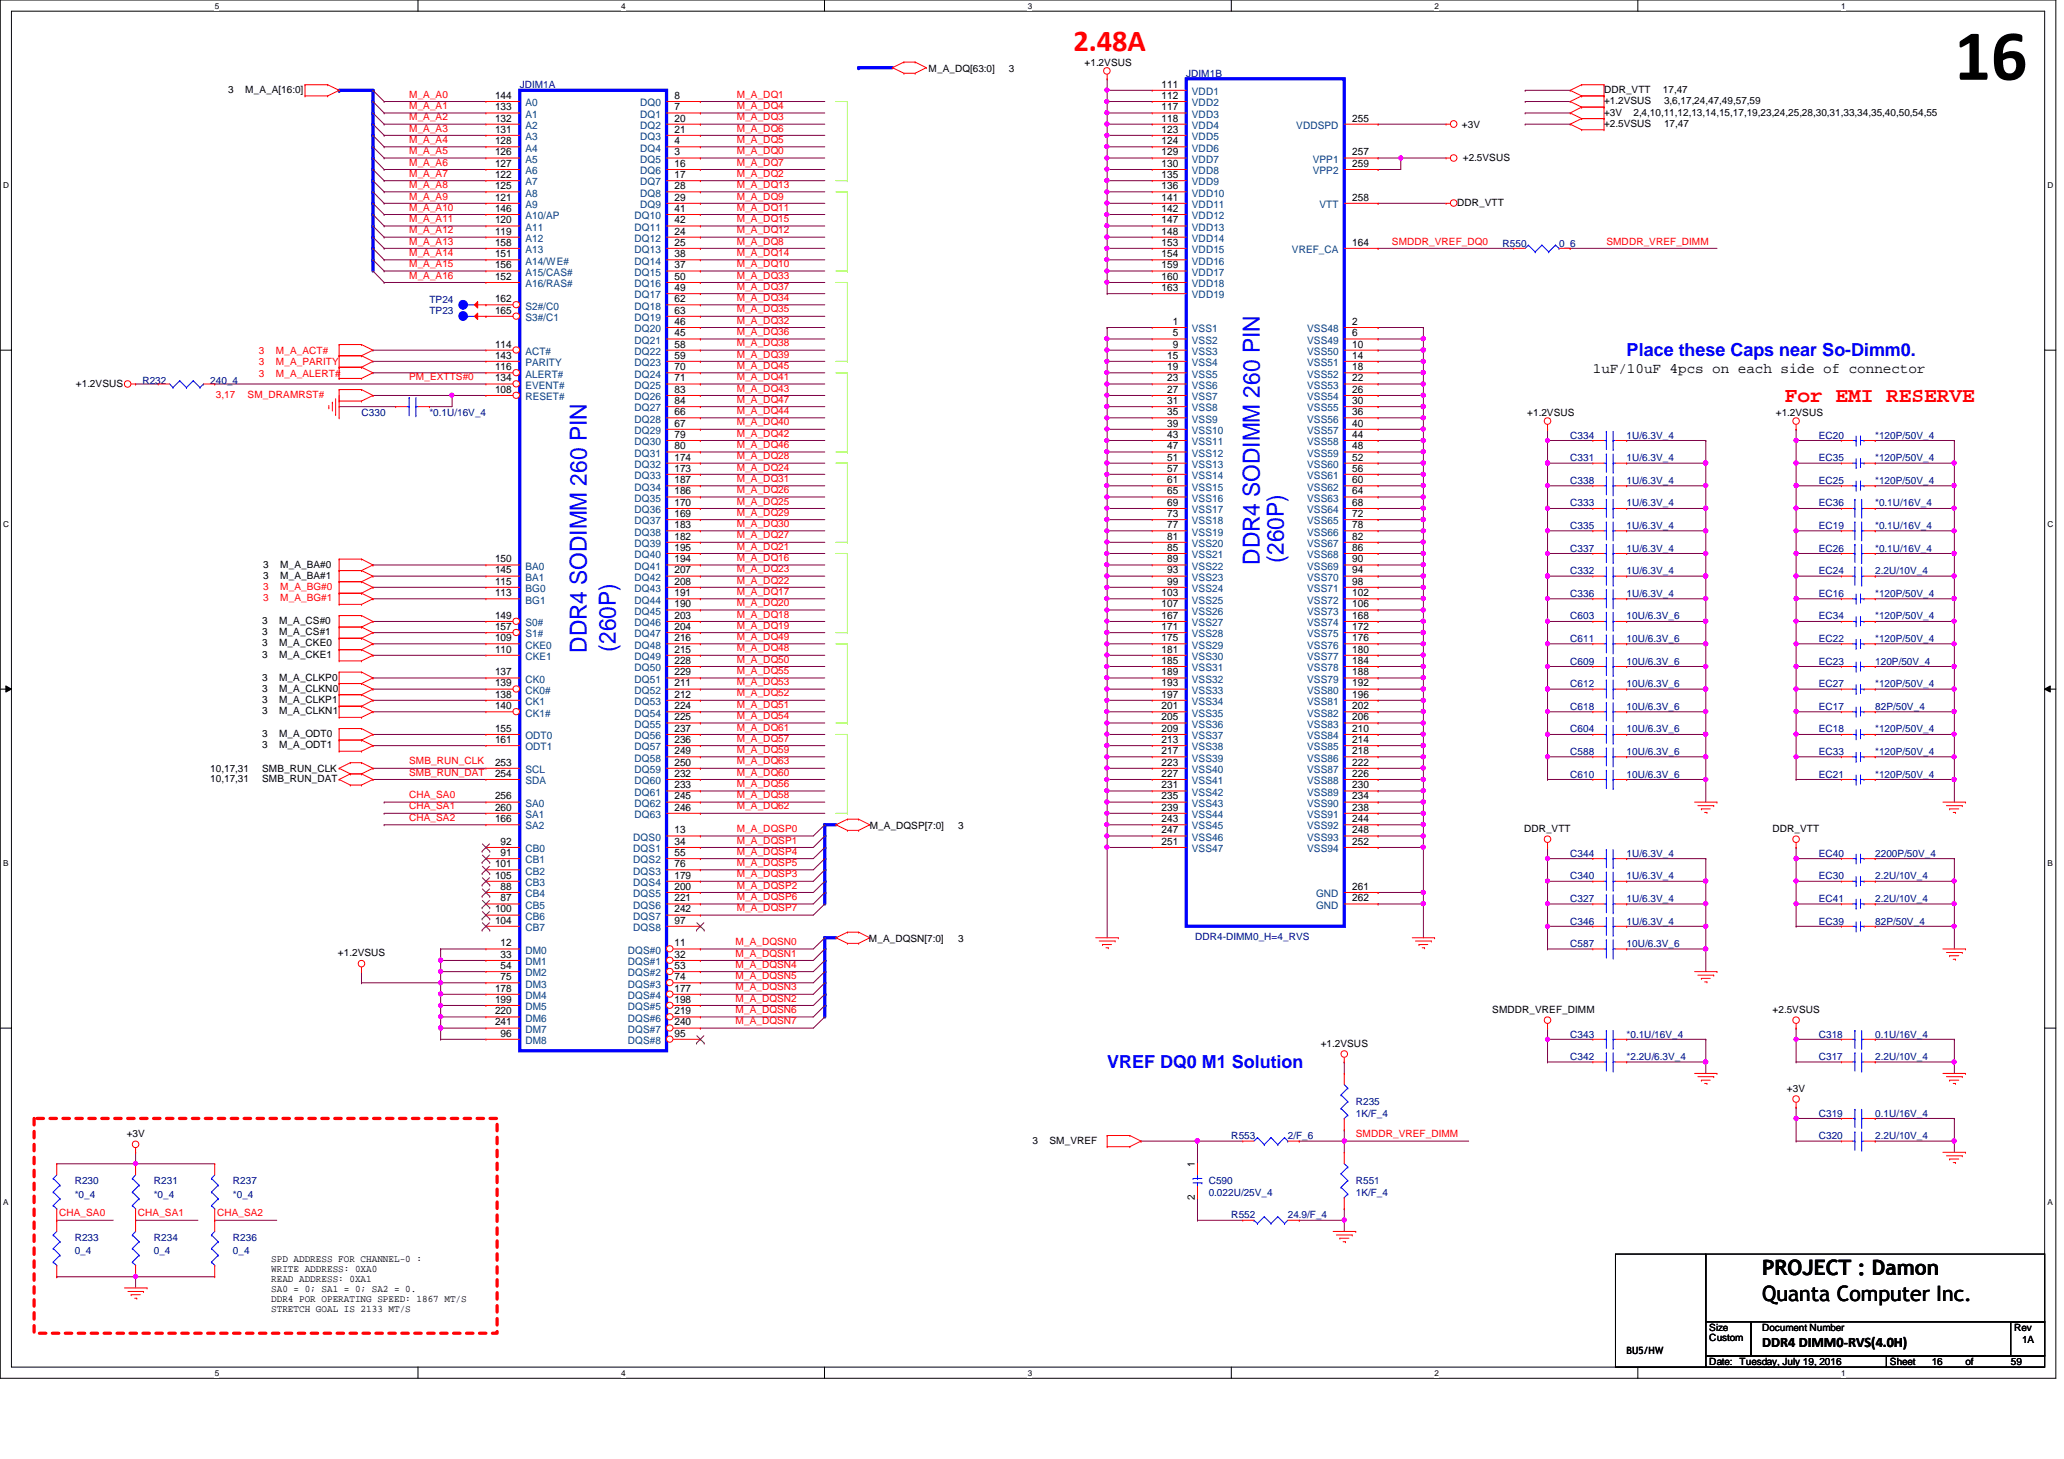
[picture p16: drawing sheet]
<svg xmlns="http://www.w3.org/2000/svg" width="297mm" height="210mm" viewBox="0 0 297 210" stroke-linecap="round" stroke-linejoin="round" font-family="sans-serif">
<defs><g id="words">
<text font-size="10.4" x="281.3" y="11.5">16</text>
<text font-size="4.4" fill="#f00" x="154.5" y="7.4">2.48A</text>
<g font-size="3.4" fill="#00f">
<text x="181.3" y="81.3" transform="rotate(-90 181.3 81.3)">DDR4 SODIMM 260 PIN</text>
<text x="184.7" y="80.9" transform="rotate(-90 184.7 80.9)">(260P)</text>
<text x="84.5" y="93.9" transform="rotate(-90 84.5 93.9)">DDR4 SODIMM 260 PIN</text>
<text x="88.6" y="93.8" transform="rotate(-90 88.6 93.8)">(260P)</text>
</g>
<text font-size="3" fill="#f00" x="256.9" y="57.8">For EMI RESERVE</text>
<g font-size="3">
<text x="253.6" y="183.4">PROJECT : Damon</text>
<text x="253.6" y="187.2">Quanta Computer Inc.</text>
</g>
<g font-size="2.6" fill="#00f">
<text x="234.1" y="51.2">Place these Caps near So-Dimm0.</text>
<text x="159.3" y="153.6">VREF DQ0 M1 Solution</text>
</g>
<g font-size="2.1">
<text x="229.2" y="53.6">1uF/10uF 4pcs on each side of connector</text>
<text x="253.6" y="193.8">DDR4 DIMM0-RVS(4.0H)</text>
</g>
<g font-size="1.5">
<text x="71.2" y="14.2">144</text>
<text x="71.2" y="15.9">133</text>
<text x="71.2" y="17.5">132</text>
<text x="97.1" y="14.2">8</text>
<text x="97.1" y="15.9">7</text>
<text x="97.1" y="17.5">20</text>
<text x="167.2" y="12.6">111</text>
<text x="167.2" y="14.2">112</text>
<text x="167.2" y="15.9">117</text>
<text x="167.2" y="17.5">118</text>
<text x="194.6" y="17.5">255</text>
<text x="71.2" y="19.1">131</text>
<text x="71.2" y="20.7">128</text>
<text x="71.2" y="22.4">126</text>
<text x="97.1" y="19.1">21</text>
<text x="97.1" y="20.7">4</text>
<text x="97.1" y="22.4">3</text>
<text x="167.2" y="19.1">123</text>
<text x="167.2" y="20.7">124</text>
<text x="167.2" y="22.4">129</text>
<text x="194.6" y="22.4">257</text>
<text x="71.2" y="24">127</text>
<text x="71.2" y="25.6">122</text>
<text x="71.2" y="27.2">125</text>
<text x="71.2" y="28.9">121</text>
<text x="97.1" y="24">16</text>
<text x="97.1" y="25.6">17</text>
<text x="97.1" y="27.2">28</text>
<text x="97.1" y="28.9">29</text>
<text x="167.2" y="24">130</text>
<text x="167.2" y="25.6">135</text>
<text x="167.2" y="27.2">136</text>
<text x="167.2" y="28.9">141</text>
<text x="194.6" y="24">259</text>
<text x="194.6" y="28.9">258</text>
<text x="71.2" y="30.5">146</text>
<text x="71.2" y="32.1">120</text>
<text x="71.2" y="33.7">119</text>
<text x="71.2" y="35.3">158</text>
<text x="97.1" y="30.5">41</text>
<text x="97.1" y="32.1">42</text>
<text x="97.1" y="33.7">24</text>
<text x="97.1" y="35.3">25</text>
<text x="167.2" y="30.5">142</text>
<text x="167.2" y="32.1">147</text>
<text x="167.2" y="33.7">148</text>
<text x="167.2" y="35.3">153</text>
<text x="194.6" y="35.3">164</text>
<text x="71.2" y="37">151</text>
<text x="71.2" y="38.6">156</text>
<text x="71.2" y="40.3">152</text>
<text x="97.1" y="37">38</text>
<text x="97.1" y="38.6">37</text>
<text x="97.1" y="40.3">50</text>
<text x="97.1" y="41.9">49</text>
<text x="167.2" y="37">154</text>
<text x="167.2" y="38.6">159</text>
<text x="167.2" y="40.3">160</text>
<text x="167.2" y="41.9">163</text>
<text x="71.2" y="43.5">162</text>
<text x="71.2" y="45.1">165</text>
<text x="97.1" y="43.5">62</text>
<text x="97.1" y="45.1">63</text>
<text x="97.1" y="46.7">46</text>
<text x="168.8" y="46.7">1</text>
<text x="194.6" y="46.7">2</text>
<text x="71.2" y="50">114</text>
<text x="71.2" y="53.3">116</text>
<text x="71.2" y="51.6">143</text>
<text x="97.1" y="48.4">45</text>
<text x="97.1" y="50">58</text>
<text x="97.1" y="51.6">59</text>
<text x="97.1" y="53.3">70</text>
<text x="168" y="51.6">15</text>
<text x="168" y="53.3">19</text>
<text x="168.8" y="48.4">5</text>
<text x="168.8" y="50">9</text>
<text x="194.6" y="48.4">6</text>
<text x="194.6" y="50">10</text>
<text x="194.6" y="51.6">14</text>
<text x="194.6" y="53.3">18</text>
<text x="71.2" y="54.9">134</text>
<text x="71.2" y="56.5">108</text>
<text x="97.1" y="54.9">71</text>
<text x="97.1" y="56.5">83</text>
<text x="97.1" y="58.1">84</text>
<text x="97.1" y="59.7">66</text>
<text x="168" y="54.9">23</text>
<text x="168" y="56.5">27</text>
<text x="168" y="58.1">31</text>
<text x="168" y="59.7">35</text>
<text x="194.6" y="54.9">22</text>
<text x="194.6" y="56.5">26</text>
<text x="194.6" y="58.1">30</text>
<text x="194.6" y="59.7">36</text>
<text x="97.1" y="61.4">67</text>
<text x="97.1" y="63">79</text>
<text x="97.1" y="64.6">80</text>
<text x="168" y="61.4">39</text>
<text x="168" y="63">43</text>
<text x="168" y="64.6">47</text>
<text x="194.6" y="61.4">40</text>
<text x="194.6" y="63">44</text>
<text x="194.6" y="64.6">48</text>
<text x="97.1" y="66.3">174</text>
<text x="97.1" y="67.9">173</text>
<text x="97.1" y="69.5">187</text>
<text x="97.1" y="71.1">186</text>
<text x="168" y="66.3">51</text>
<text x="168" y="67.9">57</text>
<text x="168" y="69.5">61</text>
<text x="168" y="71.1">65</text>
<text x="194.6" y="66.3">52</text>
<text x="194.6" y="67.9">56</text>
<text x="194.6" y="69.5">60</text>
<text x="194.6" y="71.1">64</text>
<text x="97.1" y="72.8">170</text>
<text x="97.1" y="74.4">169</text>
<text x="97.1" y="76">183</text>
<text x="97.1" y="77.6">182</text>
<text x="168" y="72.8">69</text>
<text x="168" y="74.4">73</text>
<text x="168" y="76">77</text>
<text x="168" y="77.6">81</text>
<text x="194.6" y="72.8">68</text>
<text x="194.6" y="74.4">72</text>
<text x="194.6" y="76">78</text>
<text x="194.6" y="77.6">82</text>
<text x="71.2" y="80.9">150</text>
<text x="71.2" y="82.5">145</text>
<text x="97.1" y="79.2">195</text>
<text x="97.1" y="80.9">194</text>
<text x="97.1" y="82.5">207</text>
<text x="168" y="79.2">85</text>
<text x="168" y="80.9">89</text>
<text x="168" y="82.5">93</text>
<text x="194.6" y="79.2">86</text>
<text x="194.6" y="80.9">90</text>
<text x="194.6" y="82.5">94</text>
<text x="71.2" y="84.1">115</text>
<text x="71.2" y="89">149</text>
<text x="71.2" y="85.8">113</text>
<text x="97.1" y="84.1">208</text>
<text x="97.1" y="85.8">191</text>
<text x="97.1" y="87.4">190</text>
<text x="97.1" y="89">203</text>
<text x="167.2" y="85.8">103</text>
<text x="167.2" y="87.4">107</text>
<text x="167.2" y="89">167</text>
<text x="168" y="84.1">99</text>
<text x="194.6" y="84.1">98</text>
<text x="194.6" y="85.8">102</text>
<text x="194.6" y="87.4">106</text>
<text x="194.6" y="89">168</text>
<text x="71.2" y="90.6">157</text>
<text x="71.2" y="92.2">109</text>
<text x="71.2" y="93.9">110</text>
<text x="97.1" y="90.6">204</text>
<text x="97.1" y="92.2">216</text>
<text x="97.1" y="93.9">215</text>
<text x="97.1" y="95.5">228</text>
<text x="167.2" y="90.6">171</text>
<text x="167.2" y="92.2">175</text>
<text x="167.2" y="93.9">181</text>
<text x="167.2" y="95.5">185</text>
<text x="194.6" y="90.6">172</text>
<text x="194.6" y="92.2">176</text>
<text x="194.6" y="93.9">180</text>
<text x="194.6" y="95.5">184</text>
<text x="71.2" y="97.2">137</text>
<text x="71.2" y="98.8">139</text>
<text x="71.2" y="100.4">138</text>
<text x="97.1" y="97.2">229</text>
<text x="97.1" y="98.8">211</text>
<text x="97.1" y="100.4">212</text>
<text x="167.2" y="97.2">189</text>
<text x="167.2" y="98.8">193</text>
<text x="167.2" y="100.4">197</text>
<text x="194.6" y="97.2">188</text>
<text x="194.6" y="98.8">192</text>
<text x="194.6" y="100.4">196</text>
<text x="71.2" y="102">140</text>
<text x="71.2" y="105.3">155</text>
<text x="71.2" y="106.9">161</text>
<text x="97.1" y="102">224</text>
<text x="97.1" y="103.6">225</text>
<text x="97.1" y="105.3">237</text>
<text x="97.1" y="106.9">236</text>
<text x="167.2" y="102">201</text>
<text x="167.2" y="103.6">205</text>
<text x="167.2" y="105.3">209</text>
<text x="167.2" y="106.9">213</text>
<text x="194.6" y="102">202</text>
<text x="194.6" y="103.6">206</text>
<text x="194.6" y="105.3">210</text>
<text x="194.6" y="106.9">214</text>
<text x="71.2" y="110.2">253</text>
<text x="71.2" y="111.8">254</text>
<text x="97.1" y="108.5">249</text>
<text x="97.1" y="110.2">250</text>
<text x="97.1" y="111.8">232</text>
<text x="97.1" y="113.4">233</text>
<text x="167.2" y="108.5">217</text>
<text x="167.2" y="110.2">223</text>
<text x="167.2" y="111.8">227</text>
<text x="167.2" y="113.4">231</text>
<text x="194.6" y="108.5">218</text>
<text x="194.6" y="110.2">222</text>
<text x="194.6" y="111.8">226</text>
<text x="194.6" y="113.4">230</text>
<text x="71.2" y="115">256</text>
<text x="71.2" y="116.6">260</text>
<text x="71.2" y="118.3">166</text>
<text x="97.1" y="115">245</text>
<text x="97.1" y="116.6">246</text>
<text x="97.1" y="119.9">13</text>
<text x="167.2" y="115">235</text>
<text x="167.2" y="116.6">239</text>
<text x="167.2" y="118.3">243</text>
<text x="167.2" y="119.9">247</text>
<text x="194.6" y="115">234</text>
<text x="194.6" y="116.6">238</text>
<text x="194.6" y="118.3">244</text>
<text x="194.6" y="119.9">248</text>
<text x="71.2" y="124.8">101</text>
<text x="72" y="121.5">92</text>
<text x="72" y="123.1">91</text>
<text x="97.1" y="121.5">34</text>
<text x="97.1" y="123.1">55</text>
<text x="97.1" y="124.8">76</text>
<text x="167.2" y="121.5">251</text>
<text x="194.6" y="121.5">252</text>
<text x="71.2" y="126.4">105</text>
<text x="71.2" y="131.3">100</text>
<text x="72" y="128">88</text>
<text x="72" y="129.7">87</text>
<text x="97.1" y="126.4">179</text>
<text x="97.1" y="128">200</text>
<text x="97.1" y="129.7">221</text>
<text x="97.1" y="131.3">242</text>
<text x="194.6" y="128">261</text>
<text x="194.6" y="129.7">262</text>
<text x="71.2" y="132.9">104</text>
<text x="72" y="136.1">12</text>
<text x="72" y="137.8">33</text>
<text x="97.1" y="136.1">11</text>
<text x="97.1" y="137.8">32</text>
<text x="97.1" y="132.9">97</text>
<text x="71.2" y="142.7">178</text>
<text x="72" y="139.4">54</text>
<text x="72" y="141">75</text>
<text x="97.1" y="139.4">53</text>
<text x="97.1" y="141">74</text>
<text x="97.1" y="142.7">177</text>
<text x="71.2" y="144.3">199</text>
<text x="71.2" y="145.9">220</text>
<text x="71.2" y="147.5">241</text>
<text x="72" y="149.1">96</text>
<text x="97.1" y="144.3">198</text>
<text x="97.1" y="145.9">219</text>
<text x="97.1" y="147.5">240</text>
<text x="97.1" y="149.1">95</text>
<text x="172" y="167.9" transform="rotate(-90 172 167.9)">1</text>
<text x="172" y="172.6" transform="rotate(-90 172 172.6)">2</text>
</g>
<g font-size="1.5" fill="#004080">
<text x="75.6" y="15.3">A0</text>
<text x="75.6" y="16.9">A1</text>
<text x="92.1" y="15.3">DQ0</text>
<text x="92.1" y="16.9">DQ1</text>
<text x="171.5" y="13.7">VDD1</text>
<text x="171.5" y="15.3">VDD2</text>
<text x="171.5" y="16.9">VDD3</text>
<text x="75.6" y="18.5">A2</text>
<text x="75.6" y="20.2">A3</text>
<text x="75.6" y="21.8">A4</text>
<text x="75.6" y="23.4">A5</text>
<text x="92.1" y="18.5">DQ2</text>
<text x="92.1" y="20.2">DQ3</text>
<text x="92.1" y="21.8">DQ4</text>
<text x="92.1" y="23.4">DQ5</text>
<text x="171.5" y="18.5">VDD4</text>
<text x="171.5" y="20.2">VDD5</text>
<text x="171.5" y="21.8">VDD6</text>
<text x="171.5" y="23.4">VDD7</text>
<text x="186.6" y="18.5">VDDSPD</text>
<text x="188.9" y="23.4">VPP1</text>
<text x="75.6" y="25.1">A6</text>
<text x="75.6" y="26.7">A7</text>
<text x="75.6" y="28.3">A8</text>
<text x="75.6" y="29.9">A9</text>
<text x="92.1" y="25.1">DQ6</text>
<text x="92.1" y="26.7">DQ7</text>
<text x="92.1" y="28.3">DQ8</text>
<text x="92.1" y="29.9">DQ9</text>
<text x="171.5" y="25.1">VDD8</text>
<text x="171.5" y="26.7">VDD9</text>
<text x="171.5" y="28.3">VDD10</text>
<text x="171.5" y="29.9">VDD11</text>
<text x="188.9" y="25.1">VPP2</text>
<text x="189.9" y="29.9">VTT</text>
<text x="75.6" y="31.5">A10/AP</text>
<text x="75.6" y="33.2">A11</text>
<text x="75.6" y="34.8">A12</text>
<text x="91.3" y="31.5">DQ10</text>
<text x="91.3" y="33.2">DQ11</text>
<text x="91.3" y="34.8">DQ12</text>
<text x="171.5" y="31.5">VDD12</text>
<text x="171.5" y="33.2">VDD13</text>
<text x="171.5" y="34.8">VDD14</text>
<text x="75.6" y="36.4">A13</text>
<text x="75.6" y="38.1">A14/WE#</text>
<text x="75.6" y="39.7">A15/CAS#</text>
<text x="75.6" y="41.3">A16/RAS#</text>
<text x="91.3" y="36.4">DQ13</text>
<text x="91.3" y="38.1">DQ14</text>
<text x="91.3" y="39.7">DQ15</text>
<text x="91.3" y="41.3">DQ16</text>
<text x="171.5" y="36.4">VDD15</text>
<text x="171.5" y="38.1">VDD16</text>
<text x="171.5" y="39.7">VDD17</text>
<text x="171.5" y="41.3">VDD18</text>
<text x="185.9" y="36.4">VREF_CA</text>
<text x="75.6" y="44.5">S2#/C0</text>
<text x="75.6" y="46.2">S3#/C1</text>
<text x="91.3" y="42.9">DQ17</text>
<text x="91.3" y="44.5">DQ18</text>
<text x="91.3" y="46.2">DQ19</text>
<text x="91.3" y="47.8">DQ20</text>
<text x="171.5" y="47.8">VSS1</text>
<text x="171.5" y="42.9">VDD19</text>
<text x="188.1" y="47.8">VSS48</text>
<text x="75.6" y="51.1">ACT#</text>
<text x="75.6" y="52.7">PARITY</text>
<text x="91.3" y="49.4">DQ21</text>
<text x="91.3" y="51.1">DQ22</text>
<text x="91.3" y="52.7">DQ23</text>
<text x="171.5" y="49.4">VSS2</text>
<text x="171.5" y="51.1">VSS3</text>
<text x="171.5" y="52.7">VSS4</text>
<text x="188.1" y="49.4">VSS49</text>
<text x="188.1" y="51.1">VSS50</text>
<text x="188.1" y="52.7">VSS51</text>
<text x="75.6" y="54.3">ALERT#</text>
<text x="75.6" y="55.9">EVENT#</text>
<text x="75.6" y="57.6">RESET#</text>
<text x="91.3" y="54.3">DQ24</text>
<text x="91.3" y="55.9">DQ25</text>
<text x="91.3" y="57.6">DQ26</text>
<text x="91.3" y="59.2">DQ27</text>
<text x="171.5" y="54.3">VSS5</text>
<text x="171.5" y="55.9">VSS6</text>
<text x="171.5" y="57.6">VSS7</text>
<text x="171.5" y="59.2">VSS8</text>
<text x="188.1" y="54.3">VSS52</text>
<text x="188.1" y="55.9">VSS53</text>
<text x="188.1" y="57.6">VSS54</text>
<text x="188.1" y="59.2">VSS55</text>
<text x="91.3" y="60.8">DQ28</text>
<text x="91.3" y="62.4">DQ29</text>
<text x="91.3" y="64.1">DQ30</text>
<text x="91.3" y="65.7">DQ31</text>
<text x="171.5" y="60.8">VSS9</text>
<text x="171.5" y="62.4">VSS10</text>
<text x="171.5" y="64.1">VSS11</text>
<text x="171.5" y="65.7">VSS12</text>
<text x="188.1" y="60.8">VSS56</text>
<text x="188.1" y="62.4">VSS57</text>
<text x="188.1" y="64.1">VSS58</text>
<text x="188.1" y="65.7">VSS59</text>
<text x="91.3" y="67.3">DQ32</text>
<text x="91.3" y="68.9">DQ33</text>
<text x="91.3" y="70.6">DQ34</text>
<text x="171.5" y="67.3">VSS13</text>
<text x="171.5" y="68.9">VSS14</text>
<text x="171.5" y="70.6">VSS15</text>
<text x="188.1" y="67.3">VSS60</text>
<text x="188.1" y="68.9">VSS61</text>
<text x="188.1" y="70.6">VSS62</text>
<text x="91.3" y="72.2">DQ35</text>
<text x="91.3" y="73.8">DQ36</text>
<text x="91.3" y="75.4">DQ37</text>
<text x="91.3" y="77">DQ38</text>
<text x="171.5" y="72.2">VSS16</text>
<text x="171.5" y="73.8">VSS17</text>
<text x="171.5" y="75.4">VSS18</text>
<text x="171.5" y="77">VSS19</text>
<text x="188.1" y="72.2">VSS63</text>
<text x="188.1" y="73.8">VSS64</text>
<text x="188.1" y="75.4">VSS65</text>
<text x="188.1" y="77">VSS66</text>
<text x="75.6" y="82">BA0</text>
<text x="75.6" y="83.6">BA1</text>
<text x="91.3" y="78.7">DQ39</text>
<text x="91.3" y="80.3">DQ40</text>
<text x="91.3" y="82">DQ41</text>
<text x="91.3" y="83.6">DQ42</text>
<text x="171.5" y="78.7">VSS20</text>
<text x="171.5" y="80.3">VSS21</text>
<text x="171.5" y="82">VSS22</text>
<text x="171.5" y="83.6">VSS23</text>
<text x="188.1" y="78.7">VSS67</text>
<text x="188.1" y="80.3">VSS68</text>
<text x="188.1" y="82">VSS69</text>
<text x="188.1" y="83.6">VSS70</text>
<text x="75.6" y="85.2">BG0</text>
<text x="75.6" y="86.8">BG1</text>
<text x="91.3" y="85.2">DQ43</text>
<text x="91.3" y="86.8">DQ44</text>
<text x="91.3" y="88.4">DQ45</text>
<text x="171.5" y="85.2">VSS24</text>
<text x="171.5" y="86.8">VSS25</text>
<text x="171.5" y="88.4">VSS26</text>
<text x="188.1" y="85.2">VSS71</text>
<text x="188.1" y="86.8">VSS72</text>
<text x="188.1" y="88.4">VSS73</text>
<text x="75.6" y="90.1">S0#</text>
<text x="75.6" y="91.7">S1#</text>
<text x="75.6" y="93.3">CKE0</text>
<text x="75.6" y="95">CKE1</text>
<text x="91.3" y="90.1">DQ46</text>
<text x="91.3" y="91.7">DQ47</text>
<text x="91.3" y="93.3">DQ48</text>
<text x="91.3" y="95">DQ49</text>
<text x="171.5" y="90.1">VSS27</text>
<text x="171.5" y="91.7">VSS28</text>
<text x="171.5" y="93.3">VSS29</text>
<text x="171.5" y="95">VSS30</text>
<text x="188.1" y="90.1">VSS74</text>
<text x="188.1" y="91.7">VSS75</text>
<text x="188.1" y="93.3">VSS76</text>
<text x="188.1" y="95">VSS77</text>
<text x="75.6" y="98.2">CK0</text>
<text x="75.6" y="99.8">CK0#</text>
<text x="75.6" y="101.4">CK1</text>
<text x="91.3" y="96.6">DQ50</text>
<text x="91.3" y="98.2">DQ51</text>
<text x="91.3" y="99.8">DQ52</text>
<text x="91.3" y="101.4">DQ53</text>
<text x="171.5" y="96.6">VSS31</text>
<text x="171.5" y="98.2">VSS32</text>
<text x="171.5" y="99.8">VSS33</text>
<text x="171.5" y="101.4">VSS34</text>
<text x="188.1" y="96.6">VSS78</text>
<text x="188.1" y="98.2">VSS79</text>
<text x="188.1" y="99.8">VSS80</text>
<text x="188.1" y="101.4">VSS81</text>
<text x="75.6" y="103.1">CK1#</text>
<text x="75.6" y="106.3">ODT0</text>
<text x="75.6" y="107.9">ODT1</text>
<text x="91.3" y="103.1">DQ54</text>
<text x="91.3" y="104.7">DQ55</text>
<text x="91.3" y="106.3">DQ56</text>
<text x="91.3" y="107.9">DQ57</text>
<text x="171.5" y="103.1">VSS35</text>
<text x="171.5" y="104.7">VSS36</text>
<text x="171.5" y="106.3">VSS37</text>
<text x="171.5" y="107.9">VSS38</text>
<text x="188.1" y="103.1">VSS82</text>
<text x="188.1" y="104.7">VSS83</text>
<text x="188.1" y="106.3">VSS84</text>
<text x="188.1" y="107.9">VSS85</text>
<text x="75.6" y="111.2">SCL</text>
<text x="75.6" y="112.8">SDA</text>
<text x="91.3" y="109.6">DQ58</text>
<text x="91.3" y="111.2">DQ59</text>
<text x="91.3" y="112.8">DQ60</text>
<text x="171.5" y="109.6">VSS39</text>
<text x="171.5" y="111.2">VSS40</text>
<text x="171.5" y="112.8">VSS41</text>
<text x="188.1" y="109.6">VSS86</text>
<text x="188.1" y="111.2">VSS87</text>
<text x="188.1" y="112.8">VSS88</text>
<text x="75.6" y="116.1">SA0</text>
<text x="75.6" y="117.7">SA1</text>
<text x="75.6" y="119.3">SA2</text>
<text x="91.3" y="114.5">DQ61</text>
<text x="91.3" y="116.1">DQ62</text>
<text x="91.3" y="117.7">DQ63</text>
<text x="171.5" y="114.5">VSS42</text>
<text x="171.5" y="116.1">VSS43</text>
<text x="171.5" y="117.7">VSS44</text>
<text x="171.5" y="119.3">VSS45</text>
<text x="188.1" y="114.5">VSS89</text>
<text x="188.1" y="116.1">VSS90</text>
<text x="188.1" y="117.7">VSS91</text>
<text x="188.1" y="119.3">VSS92</text>
<text x="75.6" y="122.6">CB0</text>
<text x="75.6" y="124.2">CB1</text>
<text x="75.6" y="125.8">CB2</text>
<text x="91.1" y="120.9">DQS0</text>
<text x="91.1" y="122.6">DQS1</text>
<text x="91.1" y="124.2">DQS2</text>
<text x="91.1" y="125.8">DQS3</text>
<text x="171.5" y="120.9">VSS46</text>
<text x="171.5" y="122.6">VSS47</text>
<text x="188.1" y="120.9">VSS93</text>
<text x="188.1" y="122.6">VSS94</text>
<text x="75.6" y="127.5">CB3</text>
<text x="75.6" y="129.1">CB4</text>
<text x="75.6" y="130.7">CB5</text>
<text x="91.1" y="127.5">DQS4</text>
<text x="91.1" y="129.1">DQS5</text>
<text x="91.1" y="130.7">DQS6</text>
<text x="189.4" y="129.1">GND</text>
<text x="189.4" y="130.7">GND</text>
<text x="75.6" y="137.2">DM0</text>
<text x="75.6" y="132.3">CB6</text>
<text x="75.6" y="133.9">CB7</text>
<text x="90.3" y="137.2">DQS#0</text>
<text x="91.1" y="132.3">DQS7</text>
<text x="91.1" y="133.9">DQS8</text>
<text x="75.6" y="138.9">DM1</text>
<text x="75.6" y="140.5">DM2</text>
<text x="75.6" y="142.1">DM3</text>
<text x="75.6" y="143.7">DM4</text>
<text x="90.3" y="138.9">DQS#1</text>
<text x="90.3" y="140.5">DQS#2</text>
<text x="90.3" y="142.1">DQS#3</text>
<text x="90.3" y="143.7">DQS#4</text>
<text x="75.6" y="145.3">DM5</text>
<text x="75.6" y="147">DM6</text>
<text x="75.6" y="148.6">DM7</text>
<text x="90.3" y="145.3">DQS#5</text>
<text x="90.3" y="147">DQS#6</text>
<text x="90.3" y="148.6">DQS#7</text>
<text x="75.6" y="150.2">DM8</text>
<text x="90.3" y="150.2">DQS#8</text>
</g>
<g font-size="1.4">
<text x="133.6" y="10.3">M_A_DQ[63:0]</text>
<text x="145.2" y="10.3">3</text>
<text x="156.1" y="9.5">+1.2VSUS</text>
<text x="32.8" y="13.4">3</text>
<text x="35.3" y="13.4">M_A_A[16:0]</text>
<text x="230.8" y="15">+1.2VSUS</text>
<text x="230.8" y="13.4">DDR_VTT</text>
<text x="230.8" y="16.6">+3V</text>
<text x="235.1" y="16.6">2,4,10,11,12,13,14,15,17,19,23,24,25,28,30,31,33,34,35,40,50,54,55</text>
<text x="239.3" y="13.4">17,47</text>
<text x="239.5" y="15">3,6,17,24,47,49,57,59</text>
<text x="210.4" y="18.4">+3V</text>
<text x="210.5" y="23.1">+2.5VSUS</text>
<text x="230.8" y="18.2">+2.5VSUS</text>
<text x="239.5" y="18.2">17,47</text>
<text x="209.7" y="29.6">DDR_VTT</text>
<text x="10.9" y="55.6">+1.2VSUS</text>
<text x="219.8" y="59.9">+1.2VSUS</text>
<text x="255.6" y="59.9">+1.2VSUS</text>
<text x="37.9" y="81.7">3</text>
<text x="37.9" y="83.3">3</text>
<text x="40.3" y="81.7">M_A_BA#0</text>
<text x="40.3" y="83.3">M_A_BA#1</text>
<text x="37.7" y="89.8">3</text>
<text x="40.2" y="89.8">M_A_CS#0</text>
<text x="37.7" y="91.4">3</text>
<text x="37.7" y="93">3</text>
<text x="37.7" y="94.7">3</text>
<text x="40.2" y="91.4">M_A_CS#1</text>
<text x="40.2" y="93">M_A_CKE0</text>
<text x="40.2" y="94.7">M_A_CKE1</text>
<text x="37.7" y="97.9">3</text>
<text x="37.7" y="99.5">3</text>
<text x="37.7" y="101.1">3</text>
<text x="40.2" y="97.9">M_A_CLKP0</text>
<text x="40.2" y="99.5">M_A_CLKN0</text>
<text x="40.2" y="101.1">M_A_CLKP1</text>
<text x="37.7" y="102.8">3</text>
<text x="37.7" y="106">3</text>
<text x="37.7" y="107.7">3</text>
<text x="40.2" y="102.8">M_A_CLKN1</text>
<text x="40.2" y="106">M_A_ODT0</text>
<text x="40.2" y="107.7">M_A_ODT1</text>
<text x="30.3" y="111.1">10,17,31</text>
<text x="30.3" y="112.5">10,17,31</text>
<text x="37.7" y="111.1">SMB_RUN_CLK</text>
<text x="37.7" y="112.5">SMB_RUN_DAT</text>
<text x="125.2" y="119.2">M_A_DQSP[7:0]</text>
<text x="137.9" y="119.2">3</text>
<text x="219.3" y="119.7">DDR_VTT</text>
<text x="255.1" y="119.7">DDR_VTT</text>
<text x="48.6" y="137.6">+1.2VSUS</text>
<text x="125" y="135.5">M_A_DQSN[7:0]</text>
<text x="137.9" y="135.5">3</text>
<text x="214.8" y="145.7">SMDDR_VREF_DIMM</text>
<text x="255.1" y="145.7">+2.5VSUS</text>
<text x="190.1" y="150.6">+1.2VSUS</text>
<text x="257.2" y="157.1">+3V</text>
<text x="18.2" y="163.6">+3V</text>
<text x="148.6" y="164.5">3</text>
<text x="151" y="164.5">SM_VREF</text>
<text x="39" y="181.6">SPD ADDRESS FOR CHANNEL-0 :</text>
<text x="39" y="183">WRITE ADDRESS: 0XA0</text>
<text x="39" y="184.5">READ ADDRESS: 0XA1</text>
<text x="39" y="185.9">SA0 = 0; SA1 = 0; SA2 = 0.</text>
<text x="39" y="187.4">DDR4 POR OPERATING SPEED: 1867 MT/S</text>
<text x="39" y="188.8">STRETCH GOAL IS 2133 MT/S</text>
<text x="246" y="191.5">Size</text>
<text x="253.6" y="191.5">Document Number</text>
<text x="289.9" y="191.5">Rev</text>
<text x="234.1" y="194.8">BU5/HW</text>
<text x="246" y="196.4">Date: Tuesday, July 19, 2016</text>
<text x="246" y="193">Custom</text>
<text x="272" y="196.4">Sheet</text>
<text x="278" y="196.4">16</text>
<text x="282.9" y="196.4">of</text>
<text x="289.4" y="196.4">59</text>
<text x="291" y="193.2">1A</text>
</g>
<g font-size="1.4" fill="#000080">
<text x="170.7" y="11.1">JDIM1B</text>
<text x="74.8" y="12.7">JDIM1A</text>
<text x="216.2" y="35.5">R550</text>
<text x="224.4" y="35.5">0_6</text>
<text x="61.8" y="43.6">TP24</text>
<text x="61.8" y="45.2">TP23</text>
<text x="20.5" y="55.3">R232</text>
<text x="30.3" y="55.3">240_4</text>
<text x="52" y="59.9">C330</text>
<text x="61.8" y="59.9">*0.1U/16V_4</text>
<text x="226" y="63.1">C334</text>
<text x="234.1" y="63.1">1U/6.3V_4</text>
<text x="261.7" y="63.1">EC20</text>
<text x="269.9" y="63.1">*120P/50V_4</text>
<text x="226" y="69.6">C338</text>
<text x="226" y="66.4">C331</text>
<text x="234.1" y="69.6">1U/6.3V_4</text>
<text x="234.1" y="66.4">1U/6.3V_4</text>
<text x="261.7" y="66.4">EC35</text>
<text x="261.7" y="69.6">EC25</text>
<text x="269.9" y="66.4">*120P/50V_4</text>
<text x="269.9" y="69.6">*120P/50V_4</text>
<text x="226" y="72.9">C333</text>
<text x="226" y="76.1">C335</text>
<text x="234.1" y="72.9">1U/6.3V_4</text>
<text x="234.1" y="76.1">1U/6.3V_4</text>
<text x="261.7" y="72.9">EC36</text>
<text x="261.7" y="76.1">EC19</text>
<text x="269.9" y="72.9">*0.1U/16V_4</text>
<text x="269.9" y="76.1">*0.1U/16V_4</text>
<text x="226" y="82.6">C332</text>
<text x="226" y="79.4">C337</text>
<text x="234.1" y="82.6">1U/6.3V_4</text>
<text x="234.1" y="79.4">1U/6.3V_4</text>
<text x="261.7" y="82.6">EC24</text>
<text x="261.7" y="79.4">EC26</text>
<text x="269.9" y="82.6">2.2U/10V_4</text>
<text x="269.9" y="79.4">*0.1U/16V_4</text>
<text x="226" y="85.9">C336</text>
<text x="226" y="89.1">C603</text>
<text x="234.1" y="85.9">1U/6.3V_4</text>
<text x="234.1" y="89.1">10U/6.3V_6</text>
<text x="261.7" y="85.9">EC16</text>
<text x="261.7" y="89.1">EC34</text>
<text x="269.9" y="85.9">*120P/50V_4</text>
<text x="269.9" y="89.1">*120P/50V_4</text>
<text x="226" y="95.6">C609</text>
<text x="226" y="92.4">C611</text>
<text x="234.1" y="95.6">10U/6.3V_6</text>
<text x="234.1" y="92.4">10U/6.3V_6</text>
<text x="261.7" y="95.6">EC23</text>
<text x="261.7" y="92.4">EC22</text>
<text x="269.9" y="95.6">120P/50V_4</text>
<text x="269.9" y="92.4">*120P/50V_4</text>
<text x="226" y="98.9">C612</text>
<text x="234.1" y="98.9">10U/6.3V_6</text>
<text x="261.7" y="98.9">EC27</text>
<text x="269.9" y="98.9">*120P/50V_4</text>
<text x="226" y="102.1">C618</text>
<text x="226" y="105.4">C604</text>
<text x="234.1" y="102.1">10U/6.3V_6</text>
<text x="234.1" y="105.4">10U/6.3V_6</text>
<text x="261.7" y="102.1">EC17</text>
<text x="261.7" y="105.4">EC18</text>
<text x="269.9" y="102.1">82P/50V_4</text>
<text x="269.9" y="105.4">*120P/50V_4</text>
<text x="226" y="108.6">C588</text>
<text x="226" y="111.9">C610</text>
<text x="234.1" y="108.6">10U/6.3V_6</text>
<text x="234.1" y="111.9">10U/6.3V_6</text>
<text x="261.7" y="108.6">EC33</text>
<text x="261.7" y="111.9">EC21</text>
<text x="269.9" y="108.6">*120P/50V_4</text>
<text x="269.9" y="111.9">*120P/50V_4</text>
<text x="226" y="123.3">C344</text>
<text x="234.1" y="123.3">1U/6.3V_4</text>
<text x="261.7" y="123.3">EC40</text>
<text x="269.9" y="123.3">2200P/50V_4</text>
<text x="226" y="126.5">C340</text>
<text x="226" y="129.8">C327</text>
<text x="234.1" y="126.5">1U/6.3V_4</text>
<text x="234.1" y="129.8">1U/6.3V_4</text>
<text x="261.7" y="129.8">EC41</text>
<text x="261.7" y="126.5">EC30</text>
<text x="269.9" y="129.8">2.2U/10V_4</text>
<text x="269.9" y="126.5">2.2U/10V_4</text>
<text x="172" y="135.3">DDR4-DIMM0_H=4_RVS</text>
<text x="226" y="133">C346</text>
<text x="226" y="136.3">C587</text>
<text x="234.1" y="133">1U/6.3V_4</text>
<text x="234.1" y="136.3">10U/6.3V_6</text>
<text x="261.7" y="133">EC39</text>
<text x="269.9" y="133">82P/50V_4</text>
<text x="226" y="149.3">C343</text>
<text x="234.1" y="149.3">*0.1U/16V_4</text>
<text x="261.7" y="149.3">C318</text>
<text x="269.9" y="149.3">0.1U/16V_4</text>
<text x="226" y="152.5">C342</text>
<text x="234.1" y="152.5">*2.2U/6.3V_4</text>
<text x="261.7" y="152.5">C317</text>
<text x="269.9" y="152.5">2.2U/10V_4</text>
<text x="195.1" y="159">R235</text>
<text x="195.1" y="160.7">1K/F_4</text>
<text x="261.7" y="160.7">C319</text>
<text x="269.9" y="160.7">0.1U/16V_4</text>
<text x="177.2" y="163.9">R553</text>
<text x="185.3" y="163.9">2/F_6</text>
<text x="261.7" y="163.9">C320</text>
<text x="269.9" y="163.9">2.2U/10V_4</text>
<text x="10.7" y="170.4">R230</text>
<text x="10.7" y="172.3">*0_4</text>
<text x="22.1" y="170.4">R231</text>
<text x="22.1" y="172.3">*0_4</text>
<text x="33.5" y="170.4">R237</text>
<text x="33.5" y="172.3">*0_4</text>
<text x="173.9" y="170.4">C590</text>
<text x="173.9" y="172">0.022U/25V_4</text>
<text x="195.1" y="170.4">R551</text>
<text x="195.1" y="172">1K/F_4</text>
<text x="10.7" y="178.5">R233</text>
<text x="22.1" y="178.5">R234</text>
<text x="33.5" y="178.5">R236</text>
<text x="177.2" y="175.3">R552</text>
<text x="185.3" y="175.3">24.9/F_4</text>
<text x="10.7" y="180.5">0_4</text>
<text x="22.1" y="180.5">0_4</text>
<text x="33.5" y="180.5">0_4</text>
</g>
<g font-size="1.4" fill="#f00">
<text x="58.9" y="14.1">M_A_A0</text>
<text x="58.9" y="17.3">M_A_A2</text>
<text x="58.9" y="15.7">M_A_A1</text>
<text x="106" y="15.7">M_A_DQ4</text>
<text x="106" y="14.1">M_A_DQ1</text>
<text x="106" y="17.3">M_A_DQ3</text>
<text x="58.9" y="23.8">M_A_A6</text>
<text x="58.9" y="22.2">M_A_A5</text>
<text x="58.9" y="20.6">M_A_A4</text>
<text x="58.9" y="18.9">M_A_A3</text>
<text x="106" y="20.6">M_A_DQ5</text>
<text x="106" y="22.2">M_A_DQ0</text>
<text x="106" y="23.8">M_A_DQ7</text>
<text x="106" y="18.9">M_A_DQ6</text>
<text x="58.9" y="28.7">M_A_A9</text>
<text x="58.9" y="27.1">M_A_A8</text>
<text x="58.9" y="25.4">M_A_A7</text>
<text x="106" y="25.4">M_A_DQ2</text>
<text x="106" y="27.1">M_A_DQ13</text>
<text x="106" y="28.7">M_A_DQ9</text>
<text x="58.9" y="35.2">M_A_A13</text>
<text x="58.9" y="33.6">M_A_A12</text>
<text x="58.9" y="32">M_A_A11</text>
<text x="58.9" y="30.3">M_A_A10</text>
<text x="106" y="33.6">M_A_DQ12</text>
<text x="106" y="32">M_A_DQ15</text>
<text x="106" y="35.2">M_A_DQ8</text>
<text x="106" y="30.3">M_A_DQ11</text>
<text x="200.3" y="35.2">SMDDR_VREF_DQ0</text>
<text x="231.2" y="35.2">SMDDR_VREF_DIMM</text>
<text x="58.9" y="36.8">M_A_A14</text>
<text x="58.9" y="38.4">M_A_A15</text>
<text x="58.9" y="40.1">M_A_A16</text>
<text x="106" y="36.8">M_A_DQ14</text>
<text x="106" y="38.4">M_A_DQ10</text>
<text x="106" y="41.7">M_A_DQ37</text>
<text x="106" y="40.1">M_A_DQ33</text>
<text x="106" y="46.6">M_A_DQ32</text>
<text x="106" y="43.3">M_A_DQ34</text>
<text x="106" y="45">M_A_DQ35</text>
<text x="37.3" y="50.9">3</text>
<text x="37.3" y="52.5">3</text>
<text x="39.7" y="50.9">M_A_ACT#</text>
<text x="39.7" y="52.5">M_A_PARITY</text>
<text x="106" y="48.2">M_A_DQ36</text>
<text x="106" y="53.1">M_A_DQ45</text>
<text x="106" y="49.8">M_A_DQ38</text>
<text x="106" y="51.4">M_A_DQ39</text>
<text x="31.1" y="57.3">3,17</text>
<text x="35.6" y="57.3">SM_DRAMRST#</text>
<text x="37.3" y="54.2">3</text>
<text x="39.7" y="54.2">M_A_ALERT#</text>
<text x="58.9" y="54.7">PM_EXTTS#0</text>
<text x="106" y="56.3">M_A_DQ43</text>
<text x="106" y="58">M_A_DQ47</text>
<text x="106" y="54.7">M_A_DQ41</text>
<text x="106" y="59.6">M_A_DQ44</text>
<text x="106" y="61.2">M_A_DQ40</text>
<text x="106" y="62.8">M_A_DQ42</text>
<text x="106" y="64.5">M_A_DQ46</text>
<text x="106" y="67.7">M_A_DQ24</text>
<text x="106" y="66.1">M_A_DQ28</text>
<text x="106" y="71">M_A_DQ26</text>
<text x="106" y="69.3">M_A_DQ31</text>
<text x="106" y="72.6">M_A_DQ25</text>
<text x="106" y="77.5">M_A_DQ27</text>
<text x="106" y="74.2">M_A_DQ29</text>
<text x="106" y="75.8">M_A_DQ30</text>
<text x="106" y="79.1">M_A_DQ21</text>
<text x="106" y="82.3">M_A_DQ23</text>
<text x="106" y="83.9">M_A_DQ22</text>
<text x="106" y="80.7">M_A_DQ16</text>
<text x="37.9" y="84.9">3</text>
<text x="37.9" y="86.5">3</text>
<text x="40.3" y="84.9">M_A_BG#0</text>
<text x="40.3" y="86.5">M_A_BG#1</text>
<text x="106" y="85.6">M_A_DQ17</text>
<text x="106" y="88.9">M_A_DQ18</text>
<text x="106" y="87.2">M_A_DQ20</text>
<text x="106" y="90.5">M_A_DQ19</text>
<text x="106" y="95.3">M_A_DQ50</text>
<text x="106" y="93.7">M_A_DQ48</text>
<text x="106" y="92.1">M_A_DQ49</text>
<text x="106" y="101.9">M_A_DQ51</text>
<text x="106" y="97">M_A_DQ55</text>
<text x="106" y="98.6">M_A_DQ53</text>
<text x="106" y="100.2">M_A_DQ52</text>
<text x="106" y="103.5">M_A_DQ54</text>
<text x="106" y="106.7">M_A_DQ57</text>
<text x="106" y="105.1">M_A_DQ61</text>
<text x="58.9" y="110">SMB_RUN_CLK</text>
<text x="58.9" y="111.6">SMB_RUN_DAT</text>
<text x="106" y="108.3">M_A_DQ59</text>
<text x="106" y="113.2">M_A_DQ56</text>
<text x="106" y="110">M_A_DQ63</text>
<text x="106" y="111.6">M_A_DQ60</text>
<text x="58.9" y="114.9">CHA_SA0</text>
<text x="58.9" y="116.5">CHA_SA1</text>
<text x="58.9" y="118.1">CHA_SA2</text>
<text x="106" y="119.7">M_A_DQSP0</text>
<text x="106" y="114.9">M_A_DQ58</text>
<text x="106" y="116.5">M_A_DQ62</text>
<text x="106" y="121.4">M_A_DQSP1</text>
<text x="106" y="123">M_A_DQSP4</text>
<text x="106" y="124.6">M_A_DQSP5</text>
<text x="106" y="129.5">M_A_DQSP6</text>
<text x="106" y="131.1">M_A_DQSP7</text>
<text x="106" y="127.8">M_A_DQSP2</text>
<text x="106" y="126.2">M_A_DQSP3</text>
<text x="105.9" y="136">M_A_DQSN0</text>
<text x="105.9" y="137.6">M_A_DQSN1</text>
<text x="105.9" y="142.5">M_A_DQSN3</text>
<text x="105.9" y="139.2">M_A_DQSN4</text>
<text x="105.9" y="140.8">M_A_DQSN5</text>
<text x="105.9" y="145.8">M_A_DQSN6</text>
<text x="105.9" y="147.4">M_A_DQSN7</text>
<text x="105.9" y="144.1">M_A_DQSN2</text>
<text x="195.1" y="163.6">SMDDR_VREF_DIMM</text>
<text x="8.5" y="175">CHA_SA0</text>
<text x="19.9" y="175">CHA_SA1</text>
<text x="31.2" y="175">CHA_SA2</text>
</g>
<g font-size="1.2">
<text x="30.9" y="1.2">5</text>
<text x="89.4" y="1.2">4</text>
<text x="147.9" y="1.2">3</text>
<text x="206.5" y="1.2">2</text>
<text x="265" y="1.2">1</text>
<text x=".5" y="27.1">D</text>
<text x="294.7" y="27.1">D</text>
<text x=".5" y="75.8">C</text>
<text x="294.7" y="75.8">C</text>
<text x=".5" y="124.6">B</text>
<text x="294.7" y="124.6">B</text>
<text x=".5" y="173.4">A</text>
<text x="294.7" y="173.4">A</text>
<text x="30.9" y="197.9">5</text>
<text x="89.4" y="197.9">4</text>
<text x="147.9" y="197.9">3</text>
<text x="206.5" y="197.9">2</text>
<text x="265" y="197.9">1</text>
</g>
</g></defs>
<path d="M0 0h295.9v198.3h-295.9zM1.6 1.6h292.7v195.1h-292.7z" fill="none" stroke="#000" stroke-width=".14"/>
<g fill="#fff">
<path d="M30.9 .2h.6v1.3h-.6z"/>
<path d="M30.9 196.8h.6v1.4h-.6z"/>
</g>
<path d="M60.2 0v1.6M60.2 196.7v1.6" fill="none" stroke="#000" stroke-width=".14"/>
<g fill="#fff">
<path d="M89.4 .2h.6v1.3h-.6z"/>
<path d="M89.4 196.8h.6v1.4h-.6z"/>
</g>
<path d="M118.7 0v1.6M118.7 196.7v1.6" fill="none" stroke="#000" stroke-width=".14"/>
<g fill="#fff">
<path d="M147.9 .2h.6v1.3h-.6z"/>
<path d="M147.9 196.8h.6v1.4h-.6z"/>
</g>
<path d="M177.2 0v1.6M177.2 196.7v1.6" fill="none" stroke="#000" stroke-width=".14"/>
<g fill="#fff">
<path d="M206.5 .2h.5v1.3h-.5z"/>
<path d="M206.5 196.8h.5v1.4h-.5z"/>
</g>
<path d="M235.7 0v1.6M235.7 196.7v1.6" fill="none" stroke="#000" stroke-width=".14"/>
<g fill="#fff">
<path d="M265 .2h.6v1.3h-.6z"/>
<path d="M265 196.8h.6v1.4h-.6z"/>
<path d="M.5 26h.8v1.3h-.8z"/>
<path d="M294.7 26h.8v1.3h-.8z"/>
<path d="M.5 74.8h.8v1.3h-.8z"/>
<path d="M294.7 74.8h.8v1.3h-.8z"/>
</g>
<path d="M0 50.4h1.6M294.3 50.4h1.6" fill="none" stroke="#000" stroke-width=".14"/>
<g fill="#fff">
<path d="M.5 123.5h.7v1.3h-.7z"/>
<path d="M294.7 123.5h.7v1.3h-.7z"/>
</g>
<path d="M0 99.1h1.6M.8 98.7l.8 .4-.8 .5zM294.3 99.1l.8-.4v.9zM294.3 99.1h1.6" fill="none" stroke="#000" stroke-width=".14"/>
<path d="M.8 98.7l.8 .4-.8 .5zM294.3 99.1l.8-.4v.9z" fill="#000"/>
<g fill="#fff">
<path d="M.5 172.3h.7v1.3h-.7z"/>
<path d="M294.7 172.3h.7v1.3h-.7z"/>
</g>
<path d="M0 147.9h1.6M294.3 147.9h1.6" fill="none" stroke="#000" stroke-width=".14"/>
<path d="M4.9 160.9h66.6v30.9h-66.6z" fill="none" stroke="#f00" stroke-width=".47" stroke-dasharray=".9 .9"/>
<g fill="none" stroke="#80ff00" stroke-width=".14">
<path d="M120.3 14.6h1.7M122 14.6h.1M122 14.6v11.4M120.3 26h1.7M120.3 27.6h1.7M120.3 39h1.7M122 26h.1M122 27.6h.1M122 39h.1M122 27.6v11.4M120.3 40.6h1.7M120.3 52h1.7"/>
<path d="M120.3 53.6h1.7M122 40.6h.1M122 52h.1M122 53.6h.1M122 40.6v11.4M122 53.6v11.4M120.3 65h1.7M120.3 66.6h1.7M120.3 78h1.7M120.3 79.6h1.7M122 65h.1M122 66.6h.1"/>
<path d="M122 78h.1M122 79.6h.1M122 66.6v11.4M122 79.6v11.4M120.3 91h1.7M120.3 92.6h1.7M122 91h.1M122 92.6h.1M122 92.6v11.4M120.3 104h1.7M120.3 105.7h1.7M120.3 117h1.7"/>
<path d="M122 104h.1M122 105.7h.1M122 117h.1M122 105.7v11.3"/>
</g>
<path d="M159.3 13h.1M159.3 13h6.5M159.3 13v1.6" fill="none" stroke="#800040" stroke-width=".14"/>
<circle cx="159.3" cy="14.6" r=".3" fill="#f0f"/>
<circle cx="159.3" cy="14.6" r=".3" fill="none" stroke="#f0f" stroke-width=".14"/>
<circle cx="159.3" cy="12.9" r=".3" fill="#f0f"/>
<circle cx="159.3" cy="12.9" r=".3" fill="none" stroke="#f0f" stroke-width=".14"/>
<path d="M164.2 164.2h.1M164.2 164.2h8.1M193.5 164.2h.1M193.5 164.2h17.9" fill="none" stroke="#800040" stroke-width=".14"/>
<circle cx="172.3" cy="164.1" r=".32" fill="#f0f"/>
<circle cx="172.3" cy="164.1" r=".32" fill="none" stroke="#f0f" stroke-width=".14"/>
<g fill="none" stroke="#800040" stroke-width=".14">
<path d="M172.3 164.2h.1M172.3 172.3h.1M172.3 175.6h.1M172.3 164.2v3.2M172.3 172.3v3.3M172.3 164.2h6.6M172.3 175.6h6.6M187 175.6h.1M187 164.2h.1M187 164.2h6.5M187 175.6h6.5M193.5 175.6h.1"/>
<path d="M193.5 164.2h.1M193.5 162.6h.1M193.5 162.6v3.2M193.5 175.6v1.6"/>
</g>
<circle cx="193.4" cy="164.1" r=".31" fill="#f0f"/>
<circle cx="193.4" cy="164.1" r=".31" fill="none" stroke="#f0f" stroke-width=".14"/>
<path d="M193.5 173.9h.1M193.5 173.9v1.7" fill="none" stroke="#800040" stroke-width=".14"/>
<circle cx="193.5" cy="175.5" r=".3" fill="#f0f"/>
<circle cx="193.5" cy="175.5" r=".3" fill="none" stroke="#f0f" stroke-width=".14"/>
<path d="M222.7 76.4h.1M222.7 76.4h6.5M193.5 152.8h.1M193.5 152.8v1.6M8.2 175.6h.1M8.2 175.6h8.1M19.5 175.6h.1M19.5 175.6h9M19.5 183.7h.1M19.5 183.7v1.6" fill="none" stroke="#800040" stroke-width=".14"/>
<circle cx="222.7" cy="76.4" r=".3" fill="#f0f"/>
<circle cx="222.7" cy="76.4" r=".3" fill="none" stroke="#f0f" stroke-width=".14"/>
<path d="M222.7 76.4h.1M222.7 79.6h.1M222.7 76.4v3.2M222.7 79.6h6.5M234.1 76.4h.1M234.1 76.4h11.4M245.5 76.4h.1M245.5 76.4v3.2" fill="none" stroke="#800040" stroke-width=".14"/>
<circle cx="222.7" cy="79.6" r=".3" fill="#f0f"/>
<circle cx="222.7" cy="79.6" r=".3" fill="none" stroke="#f0f" stroke-width=".14"/>
<path d="M234.1 79.6h.1M234.1 79.6h11.4" fill="none" stroke="#800040" stroke-width=".14"/>
<circle cx="245.5" cy="79.6" r=".31" fill="#f0f"/>
<circle cx="245.5" cy="79.6" r=".31" fill="none" stroke="#f0f" stroke-width=".14"/>
<path d="M222.7 79.6h.1M222.7 79.6v3.3M245.5 79.6h.1M245.5 79.6v3.3M222.7 82.9h.1M222.7 82.9h6.5" fill="none" stroke="#800040" stroke-width=".14"/>
<circle cx="222.7" cy="82.9" r=".31" fill="#f0f"/>
<circle cx="222.7" cy="82.9" r=".31" fill="none" stroke="#f0f" stroke-width=".14"/>
<path d="M234.1 82.9h.1M234.1 82.9h11.4" fill="none" stroke="#800040" stroke-width=".14"/>
<circle cx="245.5" cy="82.9" r=".32" fill="#f0f"/>
<circle cx="245.5" cy="82.9" r=".32" fill="none" stroke="#f0f" stroke-width=".14"/>
<path d="M222.7 82.9h.1M222.7 86.1h.1M222.7 82.9v3.2M222.7 86.1h6.5M245.5 82.9h.1M245.5 82.9v3.2" fill="none" stroke="#800040" stroke-width=".14"/>
<circle cx="222.7" cy="86.1" r=".3" fill="#f0f"/>
<circle cx="222.7" cy="86.1" r=".3" fill="none" stroke="#f0f" stroke-width=".14"/>
<path d="M234.1 86.1h.1M234.1 86.1h11.4" fill="none" stroke="#800040" stroke-width=".14"/>
<circle cx="245.5" cy="86.1" r=".31" fill="#f0f"/>
<circle cx="245.5" cy="86.1" r=".31" fill="none" stroke="#f0f" stroke-width=".14"/>
<path d="M222.7 86.1h.1M222.7 86.1v3.3M245.5 86.1h.1M245.5 86.1v3.3M258.5 149.5h.1M258.5 149.5v3.3" fill="none" stroke="#800040" stroke-width=".14"/>
<circle cx="258.5" cy="149.5" r=".3" fill="#f0f"/>
<circle cx="258.5" cy="149.5" r=".3" fill="none" stroke="#f0f" stroke-width=".14"/>
<path d="M258.5 159.3h.1M258.5 159.3v1.6M281.3 152.8h.1M281.3 149.5h.1M281.3 149.5v4.9M281.3 164.2h.1M281.3 164.2v1.6" fill="none" stroke="#800040" stroke-width=".14"/>
<circle cx="281.2" cy="152.8" r=".3" fill="#f0f"/>
<circle cx="281.2" cy="152.8" r=".3" fill="none" stroke="#f0f" stroke-width=".14"/>
<path d="M222.7 149.5h.1M222.7 149.5v3.3M222.7 149.5h6.5M258.5 147.9h.1M258.5 147.9v1.6M258.5 160.9h.1M258.5 160.9v3.3" fill="none" stroke="#800040" stroke-width=".14"/>
<circle cx="222.7" cy="149.5" r=".3" fill="#f0f"/>
<circle cx="222.7" cy="149.5" r=".3" fill="none" stroke="#f0f" stroke-width=".14"/>
<path d="M258.5 160.9h.1M258.5 160.9h6.5" fill="none" stroke="#800040" stroke-width=".14"/>
<circle cx="258.5" cy="160.9" r=".3" fill="#f0f"/>
<circle cx="258.5" cy="160.9" r=".3" fill="none" stroke="#f0f" stroke-width=".14"/>
<path d="M222.7 63.4h.1M222.7 63.4h6.5M222.7 147.9h.1M222.7 147.9v1.6M258.5 149.5h.1M258.5 149.5h6.5M258.5 164.2h.1M258.5 164.2h6.5" fill="none" stroke="#800040" stroke-width=".14"/>
<circle cx="222.7" cy="63.4" r=".3" fill="#f0f"/>
<circle cx="222.7" cy="63.4" r=".3" fill="none" stroke="#f0f" stroke-width=".14"/>
<path d="M222.7 61.8h.1M222.7 66.6h.1M222.7 61.8v1.6M222.7 66.6h6.5" fill="none" stroke="#800040" stroke-width=".14"/>
<circle cx="222.7" cy="66.6" r=".31" fill="#f0f"/>
<circle cx="222.7" cy="66.6" r=".31" fill="none" stroke="#f0f" stroke-width=".14"/>
<path d="M222.7 63.4h.1M222.7 69.9h.1M222.7 63.4v3.2M222.7 69.9h6.5" fill="none" stroke="#800040" stroke-width=".14"/>
<circle cx="222.7" cy="69.8" r=".3" fill="#f0f"/>
<circle cx="222.7" cy="69.8" r=".3" fill="none" stroke="#f0f" stroke-width=".14"/>
<path d="M222.7 73.2h.1M222.7 73.2h6.5" fill="none" stroke="#800040" stroke-width=".14"/>
<circle cx="222.7" cy="73.1" r=".3" fill="#f0f"/>
<circle cx="222.7" cy="73.1" r=".3" fill="none" stroke="#f0f" stroke-width=".14"/>
<path d="M222.7 69.9h.1M222.7 66.6h.1M222.7 66.6v6.6M222.7 89.4h.1M222.7 89.4h6.5" fill="none" stroke="#800040" stroke-width=".14"/>
<circle cx="222.7" cy="89.4" r=".3" fill="#f0f"/>
<circle cx="222.7" cy="89.4" r=".3" fill="none" stroke="#f0f" stroke-width=".14"/>
<path d="M222.7 92.6h.1M222.7 92.6h6.5" fill="none" stroke="#800040" stroke-width=".14"/>
<circle cx="222.7" cy="92.6" r=".3" fill="#f0f"/>
<circle cx="222.7" cy="92.6" r=".3" fill="none" stroke="#f0f" stroke-width=".14"/>
<path d="M222.7 95.9h.1M222.7 95.9h6.5" fill="none" stroke="#800040" stroke-width=".14"/>
<circle cx="222.7" cy="95.9" r=".3" fill="#f0f"/>
<circle cx="222.7" cy="95.9" r=".3" fill="none" stroke="#f0f" stroke-width=".14"/>
<path d="M222.7 99.1h.1M222.7 92.6h.1M222.7 95.9h.1M222.7 99.1h6.5M222.7 92.6v6.5M222.7 102.4h.1M222.7 105.7h.1M222.7 102.4h6.5M222.7 105.7h6.5" fill="none" stroke="#800040" stroke-width=".14"/>
<circle cx="222.7" cy="105.6" r=".3" fill="#f0f"/>
<circle cx="222.7" cy="105.6" r=".3" fill="none" stroke="#f0f" stroke-width=".14"/>
<path d="M222.7 108.9h.1M222.7 108.9h6.5" fill="none" stroke="#800040" stroke-width=".14"/>
<circle cx="222.7" cy="108.9" r=".3" fill="#f0f"/>
<circle cx="222.7" cy="108.9" r=".3" fill="none" stroke="#f0f" stroke-width=".14"/>
<path d="M234.1 89.4h.1M234.1 89.4h11.4M222.7 105.7h.1M222.7 102.4h.1M222.7 112.1h.1M222.7 102.4v6.5M222.7 112.1h6.5" fill="none" stroke="#800040" stroke-width=".14"/>
<circle cx="245.5" cy="89.4" r=".31" fill="#f0f"/>
<circle cx="245.5" cy="89.4" r=".31" fill="none" stroke="#f0f" stroke-width=".14"/>
<path d="M234.1 92.6h.1M234.1 92.6h11.4" fill="none" stroke="#800040" stroke-width=".14"/>
<circle cx="245.5" cy="92.6" r=".31" fill="#f0f"/>
<circle cx="245.5" cy="92.6" r=".31" fill="none" stroke="#f0f" stroke-width=".14"/>
<path d="M234.1 95.9h.1M234.1 95.9h11.4" fill="none" stroke="#800040" stroke-width=".14"/>
<circle cx="245.5" cy="95.9" r=".31" fill="#f0f"/>
<circle cx="245.5" cy="95.9" r=".31" fill="none" stroke="#f0f" stroke-width=".14"/>
<path d="M234.1 63.4h.1M234.1 63.4h11.4M234.1 99.1h.1M234.1 99.1h11.4M234.1 102.4h.1M234.1 105.7h.1M234.1 102.4h11.4M234.1 105.7h11.4" fill="none" stroke="#800040" stroke-width=".14"/>
<circle cx="245.5" cy="105.6" r=".31" fill="#f0f"/>
<circle cx="245.5" cy="105.6" r=".31" fill="none" stroke="#f0f" stroke-width=".14"/>
<path d="M234.1 108.9h.1M234.1 108.9h11.4" fill="none" stroke="#800040" stroke-width=".14"/>
<circle cx="245.5" cy="108.9" r=".31" fill="#f0f"/>
<circle cx="245.5" cy="108.9" r=".31" fill="none" stroke="#f0f" stroke-width=".14"/>
<path d="M234.1 66.6h.1M234.1 69.9h.1M234.1 66.6h11.4M234.1 69.9h11.4M234.1 112.1h.1M234.1 112.1h11.4" fill="none" stroke="#800040" stroke-width=".14"/>
<circle cx="245.5" cy="69.8" r=".31" fill="#f0f"/>
<circle cx="245.5" cy="69.8" r=".31" fill="none" stroke="#f0f" stroke-width=".14"/>
<path d="M234.1 73.2h.1M245.5 69.9h.1M245.5 69.9v3.3h-11.4M245.5 89.4h.1M245.5 92.6h.1M245.5 99.1h.1M245.5 89.4v6.5M245.5 99.1v9.8M245.5 105.7h.1M245.5 102.4h.1" fill="none" stroke="#800040" stroke-width=".14"/>
<circle cx="245.5" cy="102.4" r=".31" fill="#f0f"/>
<circle cx="245.5" cy="102.4" r=".31" fill="none" stroke="#f0f" stroke-width=".14"/>
<circle cx="245.5" cy="99.1" r=".32" fill="#f0f"/>
<circle cx="245.5" cy="99.1" r=".32" fill="none" stroke="#f0f" stroke-width=".14"/>
<path d="M222.7 99.1h.1M222.7 99.1v3.3M222.7 108.9h.1M222.7 108.9v3.2" fill="none" stroke="#800040" stroke-width=".14"/>
<circle cx="222.7" cy="102.4" r=".3" fill="#f0f"/>
<circle cx="222.7" cy="102.4" r=".3" fill="none" stroke="#f0f" stroke-width=".14"/>
<circle cx="222.7" cy="99.1" r=".31" fill="#f0f"/>
<circle cx="222.7" cy="99.1" r=".31" fill="none" stroke="#f0f" stroke-width=".14"/>
<path d="M245.5 73.2h.1M245.5 73.2v3.2M245.5 108.9h.1M245.5 108.9v3.2" fill="none" stroke="#800040" stroke-width=".14"/>
<circle cx="245.5" cy="76.4" r=".31" fill="#f0f"/>
<circle cx="245.5" cy="76.4" r=".31" fill="none" stroke="#f0f" stroke-width=".14"/>
<circle cx="245.5" cy="73.1" r=".31" fill="#f0f"/>
<circle cx="245.5" cy="73.1" r=".31" fill="none" stroke="#f0f" stroke-width=".14"/>
<path d="M245.5 66.6h.1M245.5 63.4h.1M245.5 63.4v6.5M222.7 89.4h.1M222.7 89.4v3.2" fill="none" stroke="#800040" stroke-width=".14"/>
<circle cx="245.5" cy="66.6" r=".32" fill="#f0f"/>
<circle cx="245.5" cy="66.6" r=".32" fill="none" stroke="#f0f" stroke-width=".14"/>
<path d="M222.7 73.2h.1M222.7 73.2v3.2M245.5 95.9h.1M245.5 95.9v3.2M234.1 136.5h.1M234.1 123.5h.1M234.1 126.8h.1M234.1 130h.1M234.1 136.5h11.4M234.1 123.5h11.4M234.1 126.8h11.4M234.1 130h11.4" fill="none" stroke="#800040" stroke-width=".14"/>
<circle cx="245.5" cy="130" r=".31" fill="#f0f"/>
<circle cx="245.5" cy="130" r=".31" fill="none" stroke="#f0f" stroke-width=".14"/>
<path d="M234.1 133.3h.1M234.1 133.3h11.4" fill="none" stroke="#800040" stroke-width=".14"/>
<circle cx="245.5" cy="133.3" r=".31" fill="#f0f"/>
<circle cx="245.5" cy="133.3" r=".31" fill="none" stroke="#f0f" stroke-width=".14"/>
<path d="M245.5 133.3h.1M245.5 126.8h.1M245.5 123.5h.1M245.5 123.5v6.5M245.5 133.3v3.2" fill="none" stroke="#800040" stroke-width=".14"/>
<circle cx="245.5" cy="126.7" r=".31" fill="#f0f"/>
<circle cx="245.5" cy="126.7" r=".31" fill="none" stroke="#f0f" stroke-width=".14"/>
<path d="M245.5 130h.1M245.5 136.5h.1M245.5 130v3.3M245.5 136.5v3.3" fill="none" stroke="#800040" stroke-width=".14"/>
<circle cx="245.5" cy="136.5" r=".31" fill="#f0f"/>
<circle cx="245.5" cy="136.5" r=".31" fill="none" stroke="#f0f" stroke-width=".14"/>
<path d="M222.7 136.5h.1M222.7 123.5h.1M222.7 136.5h6.5M222.7 123.5h6.5" fill="none" stroke="#800040" stroke-width=".14"/>
<circle cx="222.7" cy="123.5" r=".31" fill="#f0f"/>
<circle cx="222.7" cy="123.5" r=".31" fill="none" stroke="#f0f" stroke-width=".14"/>
<path d="M222.7 126.8h.1M222.7 126.8h6.5" fill="none" stroke="#800040" stroke-width=".14"/>
<circle cx="222.7" cy="126.7" r=".3" fill="#f0f"/>
<circle cx="222.7" cy="126.7" r=".3" fill="none" stroke="#f0f" stroke-width=".14"/>
<path d="M222.7 130h.1M222.7 130h6.5" fill="none" stroke="#800040" stroke-width=".14"/>
<circle cx="222.7" cy="130" r=".3" fill="#f0f"/>
<circle cx="222.7" cy="130" r=".3" fill="none" stroke="#f0f" stroke-width=".14"/>
<path d="M222.7 133.3h.1M222.7 133.3h6.5" fill="none" stroke="#800040" stroke-width=".14"/>
<circle cx="222.7" cy="133.3" r=".3" fill="#f0f"/>
<circle cx="222.7" cy="133.3" r=".3" fill="none" stroke="#f0f" stroke-width=".14"/>
<path d="M222.7 123.5h.1M222.7 126.8h.1M222.7 121.9h.1M222.7 133.3h.1M222.7 130h.1M222.7 121.9v14.6M281.3 160.9h.1M281.3 160.9v3.3" fill="none" stroke="#800040" stroke-width=".14"/>
<circle cx="281.2" cy="164.1" r=".31" fill="#f0f"/>
<circle cx="281.2" cy="164.1" r=".31" fill="none" stroke="#f0f" stroke-width=".14"/>
<g fill="none" stroke="#800040" stroke-width=".14">
<path d="M234.1 152.8h.1M234.1 149.5h.1M234.1 152.8h11.4M234.1 149.5h11.4M245.5 152.8h.1M245.5 149.5h.1M245.5 149.5v4.9M258.5 152.8h.1M258.5 152.8h6.5M269.9 152.8h.1M269.9 149.5h.1M269.9 152.8h11.4"/>
<path d="M269.9 149.5h11.4M269.9 160.9h.1M269.9 164.2h.1M269.9 160.9h11.4M269.9 164.2h11.4"/>
</g>
<circle cx="245.5" cy="152.8" r=".31" fill="#f0f"/>
<circle cx="245.5" cy="152.8" r=".31" fill="none" stroke="#f0f" stroke-width=".14"/>
<path d="M245.5 112.1h.1M245.5 112.1v3.3M222.7 152.8h.1M222.7 152.8h6.5" fill="none" stroke="#800040" stroke-width=".14"/>
<circle cx="245.5" cy="112.1" r=".31" fill="#f0f"/>
<circle cx="245.5" cy="112.1" r=".31" fill="none" stroke="#f0f" stroke-width=".14"/>
<path d="M159.3 42.2h.1M159.3 40.6h.1M159.3 42.2h6.5M159.3 40.6v1.6" fill="none" stroke="#800040" stroke-width=".14"/>
<circle cx="159.3" cy="40.6" r=".3" fill="#f0f"/>
<circle cx="159.3" cy="40.6" r=".3" fill="none" stroke="#f0f" stroke-width=".14"/>
<path d="M159.3 37.4h.1M159.3 34.1h.1M159.3 37.4h6.5M159.3 34.1v1.6" fill="none" stroke="#800040" stroke-width=".14"/>
<circle cx="159.3" cy="34.1" r=".31" fill="#f0f"/>
<circle cx="159.3" cy="34.1" r=".31" fill="none" stroke="#f0f" stroke-width=".14"/>
<path d="M159.3 16.3h.1M159.3 16.3h6.5M159.3 32.5h.1M159.3 30.9h.1M159.3 29.3h.1M159.3 32.5h6.5M159.3 30.9h6.5M159.3 29.3h6.5" fill="none" stroke="#800040" stroke-width=".14"/>
<circle cx="159.3" cy="16.2" r=".3" fill="#f0f"/>
<circle cx="159.3" cy="16.2" r=".3" fill="none" stroke="#f0f" stroke-width=".14"/>
<g fill="none" stroke="#800040" stroke-width=".14">
<path d="M159.3 19.5h.1M159.3 19.5h6.5M159.3 26h.1M159.3 21.1h.1M159.3 24.4h.1M159.3 26h6.5M159.3 21.1h6.5M159.3 24.4h6.5M198.3 47.1h.1M198.3 53.6h.1M198.3 47.1h6.5M198.3 53.6h6.5"/>
<path d="M204.8 58.5h.1M204.8 58.5v1.6M198.3 71.5h.1M198.3 71.5h6.5"/>
</g>
<circle cx="204.8" cy="53.6" r=".31" fill="#f0f"/>
<circle cx="204.8" cy="53.6" r=".31" fill="none" stroke="#f0f" stroke-width=".14"/>
<path d="M198.3 52h.1M198.3 52h6.5M198.3 65h.1M198.3 78h.1M198.3 65h6.5M198.3 78h6.5M198.3 81.3h.1M198.3 81.3h6.5M204.8 89.4h.1M204.8 94.3h.1M204.8 89.4v1.6M204.8 94.3v1.6" fill="none" stroke="#800040" stroke-width=".14"/>
<circle cx="204.8" cy="95.9" r=".31" fill="#f0f"/>
<circle cx="204.8" cy="95.9" r=".31" fill="none" stroke="#f0f" stroke-width=".14"/>
<path d="M198.3 74.8h.1M198.3 74.8h6.5M198.3 87.8h.1M198.3 87.8h6.5M198.3 104h.1M198.3 104h6.5M204.8 105.7h.1M204.8 105.7v1.6" fill="none" stroke="#800040" stroke-width=".14"/>
<circle cx="204.8" cy="107.2" r=".32" fill="#f0f"/>
<circle cx="204.8" cy="107.2" r=".32" fill="none" stroke="#f0f" stroke-width=".14"/>
<circle cx="204.8" cy="105.6" r=".31" fill="#f0f"/>
<circle cx="204.8" cy="105.6" r=".31" fill="none" stroke="#f0f" stroke-width=".14"/>
<path d="M198.3 24.4h.1M198.3 24.4h3.3M201.6 22.7h.1M201.6 22.7h6.5M204.8 61.8h.1M204.8 61.8v1.6M198.3 92.6h.1M204.8 91h.1M204.8 91v1.6h-6.5" fill="none" stroke="#800040" stroke-width=".14"/>
<circle cx="201.6" cy="22.7" r=".3" fill="#f0f"/>
<circle cx="201.6" cy="22.7" r=".3" fill="none" stroke="#f0f" stroke-width=".14"/>
<g fill="none" stroke="#800040" stroke-width=".14">
<path d="M198.3 17.9h.1M198.3 17.9h9.8M159.3 47.1h.1M159.3 53.6h.1M159.3 50.4h.1M159.3 47.1h6.5M159.3 53.6h6.5M159.3 50.4h6.5M204.8 55.2h.1M204.8 55.2v1.7M159.3 60.1h.1M159.3 66.6h.1"/>
<path d="M159.3 60.1h6.5M159.3 66.6h6.5M204.8 68.2h.1M204.8 68.2v1.7"/>
</g>
<circle cx="204.8" cy="55.2" r=".31" fill="#f0f"/>
<circle cx="204.8" cy="55.2" r=".31" fill="none" stroke="#f0f" stroke-width=".14"/>
<path d="M204.8 99.1h.1M204.8 99.1v1.7" fill="none" stroke="#800040" stroke-width=".14"/>
<circle cx="204.8" cy="100.7" r=".31" fill="#f0f"/>
<circle cx="204.8" cy="100.7" r=".31" fill="none" stroke="#f0f" stroke-width=".14"/>
<circle cx="204.8" cy="99.1" r=".32" fill="#f0f"/>
<circle cx="204.8" cy="99.1" r=".32" fill="none" stroke="#f0f" stroke-width=".14"/>
<path d="M201.6 22.7h.1M201.6 22.7v1.7M159.3 63.4h.1M159.3 63.4v1.6" fill="none" stroke="#800040" stroke-width=".14"/>
<circle cx="159.3" cy="65" r=".3" fill="#f0f"/>
<circle cx="159.3" cy="65" r=".3" fill="none" stroke="#f0f" stroke-width=".14"/>
<circle cx="159.3" cy="63.4" r=".3" fill="#f0f"/>
<circle cx="159.3" cy="63.4" r=".3" fill="none" stroke="#f0f" stroke-width=".14"/>
<path d="M159.3 69.9h.1M159.3 69.9v1.6" fill="none" stroke="#800040" stroke-width=".14"/>
<circle cx="159.3" cy="69.8" r=".3" fill="#f0f"/>
<circle cx="159.3" cy="69.8" r=".3" fill="none" stroke="#f0f" stroke-width=".14"/>
<path d="M204.8 79.6h.1M204.8 79.6v1.7" fill="none" stroke="#800040" stroke-width=".14"/>
<circle cx="204.8" cy="81.2" r=".31" fill="#f0f"/>
<circle cx="204.8" cy="81.2" r=".31" fill="none" stroke="#f0f" stroke-width=".14"/>
<circle cx="204.8" cy="79.6" r=".31" fill="#f0f"/>
<circle cx="204.8" cy="79.6" r=".31" fill="none" stroke="#f0f" stroke-width=".14"/>
<path d="M204.8 86.1h.1M204.8 86.1v1.7" fill="none" stroke="#800040" stroke-width=".14"/>
<circle cx="204.8" cy="86.1" r=".31" fill="#f0f"/>
<circle cx="204.8" cy="86.1" r=".31" fill="none" stroke="#f0f" stroke-width=".14"/>
<path d="M159.3 48.8h.1M159.3 48.8v1.6M198.3 89.4h.1M198.3 89.4h6.5M204.8 97.5h.1M204.8 97.5v1.6M204.8 100.8h.1M204.8 100.8v1.6" fill="none" stroke="#800040" stroke-width=".14"/>
<circle cx="204.8" cy="102.4" r=".31" fill="#f0f"/>
<circle cx="204.8" cy="102.4" r=".31" fill="none" stroke="#f0f" stroke-width=".14"/>
<path d="M204.8 56.9h.1M204.8 56.9v1.6" fill="none" stroke="#800040" stroke-width=".14"/>
<circle cx="204.8" cy="58.5" r=".32" fill="#f0f"/>
<circle cx="204.8" cy="58.5" r=".32" fill="none" stroke="#f0f" stroke-width=".14"/>
<path d="M159.3 27.6h.1M159.3 27.6v1.7M159.3 58.5h.1M159.3 58.5v3.3M159.3 60.1h.1M204.8 81.3h.1M204.8 81.3v1.6" fill="none" stroke="#800040" stroke-width=".14"/>
<circle cx="159.3" cy="60.1" r=".3" fill="#f0f"/>
<circle cx="159.3" cy="60.1" r=".3" fill="none" stroke="#f0f" stroke-width=".14"/>
<path d="M159.3 50.4h.1M159.3 50.4v1.6M204.8 73.2h.1M204.8 73.2v1.6M204.8 82.9h.1M204.8 82.9v1.6" fill="none" stroke="#800040" stroke-width=".14"/>
<circle cx="159.3" cy="52" r=".3" fill="#f0f"/>
<circle cx="159.3" cy="52" r=".3" fill="none" stroke="#f0f" stroke-width=".14"/>
<circle cx="159.3" cy="50.4" r=".31" fill="#f0f"/>
<circle cx="159.3" cy="50.4" r=".31" fill="none" stroke="#f0f" stroke-width=".14"/>
<path d="M204.8 87.8h.1M204.8 87.8v1.6" fill="none" stroke="#800040" stroke-width=".14"/>
<circle cx="204.8" cy="89.4" r=".31" fill="#f0f"/>
<circle cx="204.8" cy="89.4" r=".31" fill="none" stroke="#f0f" stroke-width=".14"/>
<circle cx="204.8" cy="87.8" r=".31" fill="#f0f"/>
<circle cx="204.8" cy="87.8" r=".31" fill="none" stroke="#f0f" stroke-width=".14"/>
<path d="M159.3 61.8h.1M159.3 61.8h6.5" fill="none" stroke="#800040" stroke-width=".14"/>
<circle cx="159.3" cy="61.7" r=".3" fill="#f0f"/>
<circle cx="159.3" cy="61.7" r=".3" fill="none" stroke="#f0f" stroke-width=".14"/>
<path d="M159.3 56.9h.1M159.3 56.9v1.6" fill="none" stroke="#800040" stroke-width=".14"/>
<circle cx="159.3" cy="58.5" r=".31" fill="#f0f"/>
<circle cx="159.3" cy="58.5" r=".31" fill="none" stroke="#f0f" stroke-width=".14"/>
<circle cx="159.3" cy="56.8" r=".3" fill="#f0f"/>
<circle cx="159.3" cy="56.8" r=".3" fill="none" stroke="#f0f" stroke-width=".14"/>
<path d="M198.3 55.2h.1M198.3 55.2h6.5M198.3 79.6h.1M198.3 60.1h.1M198.3 79.6h6.5M198.3 60.1h6.5M204.8 69.9h.1M204.8 69.9v1.6M204.8 84.5h.1M204.8 84.5v1.6" fill="none" stroke="#800040" stroke-width=".14"/>
<circle cx="204.8" cy="69.8" r=".31" fill="#f0f"/>
<circle cx="204.8" cy="69.8" r=".31" fill="none" stroke="#f0f" stroke-width=".14"/>
<g fill="none" stroke="#800040" stroke-width=".14">
<path d="M159.3 14.6h.1M159.3 14.6v1.7M159.3 27.6h.1M159.3 35.7h.1M159.3 27.6h6.5M159.3 35.7v1.7M198.3 56.9h.1M198.3 56.9h6.5M204.8 48.8h.1M204.8 47.1h.1M204.8 47.1v3.3M198.3 102.4h.1"/>
<path d="M198.3 102.4h6.5"/>
</g>
<circle cx="204.8" cy="56.8" r=".31" fill="#f0f"/>
<circle cx="204.8" cy="56.8" r=".31" fill="none" stroke="#f0f" stroke-width=".14"/>
<path d="M159.3 68.2h.1M159.3 68.2v1.7M198.3 91h.1M198.3 91h6.5M198.3 100.8h.1M198.3 100.8h6.5" fill="none" stroke="#800040" stroke-width=".14"/>
<circle cx="204.8" cy="91" r=".32" fill="#f0f"/>
<circle cx="204.8" cy="91" r=".32" fill="none" stroke="#f0f" stroke-width=".14"/>
<g fill="none" stroke="#800040" stroke-width=".14">
<path d="M159.3 39h.1M159.3 21.1h.1M159.3 22.7h.1M159.3 21.1v3.3M159.3 39h6.5M159.3 52h.1M159.3 58.5h.1M159.3 52v1.6M159.3 58.5h6.5M159.3 52h6.5M204.8 53.6h.1M204.8 53.6v1.6"/>
<path d="M159.3 68.2h.1M159.3 65h.1M159.3 68.2h6.5M159.3 65h6.5M198.3 95.9h.1M198.3 99.1h.1M198.3 94.3h.1M198.3 95.9h6.5M198.3 99.1h6.5M198.3 94.3h6.5M204.8 95.9h.1M204.8 95.9v1.6"/>
</g>
<circle cx="159.3" cy="22.7" r=".3" fill="#f0f"/>
<circle cx="159.3" cy="22.7" r=".3" fill="none" stroke="#f0f" stroke-width=".14"/>
<path d="M198.3 63.4h.1M198.3 63.4h6.5M198.3 97.5h.1M198.3 97.5h6.5" fill="none" stroke="#800040" stroke-width=".14"/>
<circle cx="204.8" cy="97.5" r=".31" fill="#f0f"/>
<circle cx="204.8" cy="97.5" r=".31" fill="none" stroke="#f0f" stroke-width=".14"/>
<path d="M204.8 78h.1M204.8 78v1.6" fill="none" stroke="#800040" stroke-width=".14"/>
<circle cx="204.8" cy="78" r=".31" fill="#f0f"/>
<circle cx="204.8" cy="78" r=".31" fill="none" stroke="#f0f" stroke-width=".14"/>
<path d="M159.3 24.4h.1M159.3 24.4v1.6" fill="none" stroke="#800040" stroke-width=".14"/>
<circle cx="159.3" cy="24.3" r=".3" fill="#f0f"/>
<circle cx="159.3" cy="24.3" r=".3" fill="none" stroke="#f0f" stroke-width=".14"/>
<path d="M159.3 32.5h.1M159.3 32.5v1.6M159.3 55.2h.1M159.3 55.2v1.7M198.3 50.4h.1M198.3 50.4h6.5M204.8 74.8h.1M204.8 74.8v1.6" fill="none" stroke="#800040" stroke-width=".14"/>
<circle cx="204.8" cy="76.4" r=".31" fill="#f0f"/>
<circle cx="204.8" cy="76.4" r=".31" fill="none" stroke="#f0f" stroke-width=".14"/>
<circle cx="204.8" cy="74.7" r=".32" fill="#f0f"/>
<circle cx="204.8" cy="74.7" r=".32" fill="none" stroke="#f0f" stroke-width=".14"/>
<path d="M159.3 69.9h.1M159.3 66.6h.1M159.3 69.9h6.5M159.3 66.6v1.6" fill="none" stroke="#800040" stroke-width=".14"/>
<circle cx="159.3" cy="68.2" r=".3" fill="#f0f"/>
<circle cx="159.3" cy="68.2" r=".3" fill="none" stroke="#f0f" stroke-width=".14"/>
<circle cx="159.3" cy="66.6" r=".31" fill="#f0f"/>
<circle cx="159.3" cy="66.6" r=".31" fill="none" stroke="#f0f" stroke-width=".14"/>
<path d="M198.3 76.4h.1M198.3 61.8h.1M198.3 76.4h6.5M198.3 61.8h6.5" fill="none" stroke="#800040" stroke-width=".14"/>
<circle cx="204.8" cy="61.7" r=".31" fill="#f0f"/>
<circle cx="204.8" cy="61.7" r=".31" fill="none" stroke="#f0f" stroke-width=".14"/>
<path d="M204.8 71.5h.1M204.8 71.5v1.7" fill="none" stroke="#800040" stroke-width=".14"/>
<circle cx="204.8" cy="71.5" r=".31" fill="#f0f"/>
<circle cx="204.8" cy="71.5" r=".31" fill="none" stroke="#f0f" stroke-width=".14"/>
<path d="M198.3 82.9h.1M198.3 82.9h6.5" fill="none" stroke="#800040" stroke-width=".14"/>
<circle cx="204.8" cy="82.9" r=".32" fill="#f0f"/>
<circle cx="204.8" cy="82.9" r=".32" fill="none" stroke="#f0f" stroke-width=".14"/>
<path d="M159.3 40.6h.1M159.3 55.2h.1M159.3 40.6h6.5M159.3 55.2h6.5M198.3 58.5h.1M198.3 58.5h6.5M198.3 69.9h.1M198.3 69.9h6.5" fill="none" stroke="#800040" stroke-width=".14"/>
<circle cx="159.3" cy="55.2" r=".3" fill="#f0f"/>
<circle cx="159.3" cy="55.2" r=".3" fill="none" stroke="#f0f" stroke-width=".14"/>
<path d="M159.3 53.6h.1M159.3 53.6v1.6M198.3 66.6h.1M198.3 66.6h6.5" fill="none" stroke="#800040" stroke-width=".14"/>
<circle cx="159.3" cy="53.6" r=".3" fill="#f0f"/>
<circle cx="159.3" cy="53.6" r=".3" fill="none" stroke="#f0f" stroke-width=".14"/>
<path d="M159.3 11.3h.1M159.3 19.5h.1M159.3 11.3v1.7M159.3 19.5v1.6" fill="none" stroke="#800040" stroke-width=".14"/>
<circle cx="159.3" cy="21.1" r=".3" fill="#f0f"/>
<circle cx="159.3" cy="21.1" r=".3" fill="none" stroke="#f0f" stroke-width=".14"/>
<circle cx="159.3" cy="19.5" r=".3" fill="#f0f"/>
<circle cx="159.3" cy="19.5" r=".3" fill="none" stroke="#f0f" stroke-width=".14"/>
<path d="M159.3 17.9h.1M159.3 17.9h6.5M198.3 68.2h.1M198.3 68.2h6.5M198.3 86.1h.1M198.3 86.1h6.5" fill="none" stroke="#800040" stroke-width=".14"/>
<circle cx="159.3" cy="17.8" r=".31" fill="#f0f"/>
<circle cx="159.3" cy="17.8" r=".31" fill="none" stroke="#f0f" stroke-width=".14"/>
<path d="M204.8 65h.1M204.8 65v1.6" fill="none" stroke="#800040" stroke-width=".14"/>
<circle cx="204.8" cy="66.6" r=".32" fill="#f0f"/>
<circle cx="204.8" cy="66.6" r=".32" fill="none" stroke="#f0f" stroke-width=".14"/>
<path d="M159.3 14.6h.1M159.3 14.6h6.5M204.8 63.4h.1M204.8 63.4v1.6" fill="none" stroke="#800040" stroke-width=".14"/>
<circle cx="204.8" cy="65" r=".31" fill="#f0f"/>
<circle cx="204.8" cy="65" r=".31" fill="none" stroke="#f0f" stroke-width=".14"/>
<circle cx="204.8" cy="63.4" r=".31" fill="#f0f"/>
<circle cx="204.8" cy="63.4" r=".31" fill="none" stroke="#f0f" stroke-width=".14"/>
<path d="M198.3 73.2h.1M198.3 73.2h6.5" fill="none" stroke="#800040" stroke-width=".14"/>
<circle cx="204.8" cy="73.1" r=".31" fill="#f0f"/>
<circle cx="204.8" cy="73.1" r=".31" fill="none" stroke="#f0f" stroke-width=".14"/>
<path d="M159.3 29.3h.1M159.3 29.3v1.6" fill="none" stroke="#800040" stroke-width=".14"/>
<circle cx="159.3" cy="29.2" r=".3" fill="#f0f"/>
<circle cx="159.3" cy="29.2" r=".3" fill="none" stroke="#f0f" stroke-width=".14"/>
<path d="M159.3 26h.1M159.3 26v1.6M159.3 61.8h.1M159.3 61.8v1.6M204.8 102.4h.1M204.8 102.4v1.6" fill="none" stroke="#800040" stroke-width=".14"/>
<circle cx="159.3" cy="27.6" r=".3" fill="#f0f"/>
<circle cx="159.3" cy="27.6" r=".3" fill="none" stroke="#f0f" stroke-width=".14"/>
<circle cx="159.3" cy="26" r=".31" fill="#f0f"/>
<circle cx="159.3" cy="26" r=".31" fill="none" stroke="#f0f" stroke-width=".14"/>
<path d="M159.3 30.9h.1M159.3 30.9v1.6" fill="none" stroke="#800040" stroke-width=".14"/>
<circle cx="159.3" cy="32.5" r=".3" fill="#f0f"/>
<circle cx="159.3" cy="32.5" r=".3" fill="none" stroke="#f0f" stroke-width=".14"/>
<circle cx="159.3" cy="30.9" r=".3" fill="#f0f"/>
<circle cx="159.3" cy="30.9" r=".3" fill="none" stroke="#f0f" stroke-width=".14"/>
<path d="M159.3 35.7h.1M159.3 35.7h6.5M198.3 105.7h.1M198.3 105.7h6.5" fill="none" stroke="#800040" stroke-width=".14"/>
<circle cx="159.3" cy="35.7" r=".3" fill="#f0f"/>
<circle cx="159.3" cy="35.7" r=".3" fill="none" stroke="#f0f" stroke-width=".14"/>
<path d="M204.8 92.6h.1M204.8 92.6v1.7" fill="none" stroke="#800040" stroke-width=".14"/>
<circle cx="204.8" cy="94.2" r=".31" fill="#f0f"/>
<circle cx="204.8" cy="94.2" r=".31" fill="none" stroke="#f0f" stroke-width=".14"/>
<circle cx="204.8" cy="92.6" r=".31" fill="#f0f"/>
<circle cx="204.8" cy="92.6" r=".31" fill="none" stroke="#f0f" stroke-width=".14"/>
<path d="M159.3 37.4h.1M159.3 37.4v1.6" fill="none" stroke="#800040" stroke-width=".14"/>
<circle cx="159.3" cy="39" r=".3" fill="#f0f"/>
<circle cx="159.3" cy="39" r=".3" fill="none" stroke="#f0f" stroke-width=".14"/>
<circle cx="159.3" cy="37.3" r=".3" fill="#f0f"/>
<circle cx="159.3" cy="37.3" r=".3" fill="none" stroke="#f0f" stroke-width=".14"/>
<path d="M159.3 22.7h.1M159.3 22.7h6.5M198.3 48.8h.1M198.3 48.8h6.5M159.3 63.4h.1M159.3 63.4h6.5M204.8 76.4h.1M204.8 76.4v1.6" fill="none" stroke="#800040" stroke-width=".14"/>
<circle cx="204.8" cy="48.7" r=".31" fill="#f0f"/>
<circle cx="204.8" cy="48.7" r=".31" fill="none" stroke="#f0f" stroke-width=".14"/>
<path d="M159.3 56.9h.1M159.3 56.9h6.5M198.3 84.5h.1M198.3 84.5h6.5" fill="none" stroke="#800040" stroke-width=".14"/>
<circle cx="204.8" cy="84.5" r=".31" fill="#f0f"/>
<circle cx="204.8" cy="84.5" r=".31" fill="none" stroke="#f0f" stroke-width=".14"/>
<path d="M159.3 34.1h.1M159.3 34.1h6.5M159.3 48.8h.1M159.3 48.8h6.5" fill="none" stroke="#800040" stroke-width=".14"/>
<circle cx="159.3" cy="48.7" r=".3" fill="#f0f"/>
<circle cx="159.3" cy="48.7" r=".3" fill="none" stroke="#f0f" stroke-width=".14"/>
<path d="M204.8 60.1h.1M204.8 60.1v1.7" fill="none" stroke="#800040" stroke-width=".14"/>
<circle cx="204.8" cy="60.1" r=".31" fill="#f0f"/>
<circle cx="204.8" cy="60.1" r=".31" fill="none" stroke="#f0f" stroke-width=".14"/>
<path d="M159.3 16.3h.1M159.3 16.3v1.6M204.8 66.6h.1M204.8 66.6v1.6" fill="none" stroke="#800040" stroke-width=".14"/>
<circle cx="204.8" cy="68.2" r=".31" fill="#f0f"/>
<circle cx="204.8" cy="68.2" r=".31" fill="none" stroke="#f0f" stroke-width=".14"/>
<path d="M159.3 39h.1M159.3 39v1.6M204.8 50.4h.1M204.8 50.4v1.6M159.3 65h.1M159.3 65v1.6" fill="none" stroke="#800040" stroke-width=".14"/>
<circle cx="204.8" cy="52" r=".31" fill="#f0f"/>
<circle cx="204.8" cy="52" r=".31" fill="none" stroke="#f0f" stroke-width=".14"/>
<circle cx="204.8" cy="50.4" r=".32" fill="#f0f"/>
<circle cx="204.8" cy="50.4" r=".32" fill="none" stroke="#f0f" stroke-width=".14"/>
<path d="M204.8 52h.1M204.8 52v1.6M204.8 104h.1M204.8 104v1.7" fill="none" stroke="#800040" stroke-width=".14"/>
<circle cx="204.8" cy="104" r=".31" fill="#f0f"/>
<circle cx="204.8" cy="104" r=".31" fill="none" stroke="#f0f" stroke-width=".14"/>
<path d="M159.3 17.9h.1M159.3 17.9v1.6M198.3 22.7h.1M198.3 35.7h.1M198.3 22.7h3.3M198.3 35.7h19.5M226 35.7h.1M226 35.7h21.1M159.3 47.1h.1M159.3 47.1v1.7M198.3 120.3h.1M198.3 120.3h6.5" fill="none" stroke="#800040" stroke-width=".14"/>
<circle cx="204.8" cy="120.3" r=".31" fill="#f0f"/>
<circle cx="204.8" cy="120.3" r=".31" fill="none" stroke="#f0f" stroke-width=".14"/>
<path d="M198.3 108.9h.1M198.3 118.7h.1M198.3 108.9h6.5M198.3 118.7h6.5" fill="none" stroke="#800040" stroke-width=".14"/>
<circle cx="204.8" cy="118.6" r=".31" fill="#f0f"/>
<circle cx="204.8" cy="118.6" r=".31" fill="none" stroke="#f0f" stroke-width=".14"/>
<path d="M198.3 117h.1M198.3 117h6.5" fill="none" stroke="#800040" stroke-width=".14"/>
<circle cx="204.8" cy="117" r=".31" fill="#f0f"/>
<circle cx="204.8" cy="117" r=".31" fill="none" stroke="#f0f" stroke-width=".14"/>
<g fill="none" stroke="#800040" stroke-width=".14">
<path d="M198.3 107.3h.1M198.3 112.1h.1M198.3 115.4h.1M198.3 110.5h.1M198.3 113.8h.1M198.3 107.3h6.5M198.3 112.1h6.5M198.3 115.4h6.5M198.3 113.8h6.5M204.8 107.3h.1M204.8 108.9h.1M204.8 107.3v3.2h-6.5"/>
<path d="M198.3 121.9h.1M198.3 121.9h6.5"/>
</g>
<circle cx="204.8" cy="110.5" r=".31" fill="#f0f"/>
<circle cx="204.8" cy="110.5" r=".31" fill="none" stroke="#f0f" stroke-width=".14"/>
<circle cx="204.8" cy="108.9" r=".31" fill="#f0f"/>
<circle cx="204.8" cy="108.9" r=".31" fill="none" stroke="#f0f" stroke-width=".14"/>
<path d="M204.8 110.5h.1M204.8 112.1h.1M204.8 110.5v3.3" fill="none" stroke="#800040" stroke-width=".14"/>
<circle cx="204.8" cy="113.7" r=".31" fill="#f0f"/>
<circle cx="204.8" cy="113.7" r=".31" fill="none" stroke="#f0f" stroke-width=".14"/>
<circle cx="204.8" cy="112.1" r=".31" fill="#f0f"/>
<circle cx="204.8" cy="112.1" r=".31" fill="none" stroke="#f0f" stroke-width=".14"/>
<path d="M204.8 113.8h.1M204.8 113.8v1.6" fill="none" stroke="#800040" stroke-width=".14"/>
<circle cx="204.8" cy="115.4" r=".32" fill="#f0f"/>
<circle cx="204.8" cy="115.4" r=".32" fill="none" stroke="#f0f" stroke-width=".14"/>
<path d="M204.8 115.4h.1M204.8 117h.1M204.8 118.7h.1M204.8 115.4v13M204.8 120.3h.1M204.8 121.9h.1" fill="none" stroke="#800040" stroke-width=".14"/>
<circle cx="204.8" cy="128.4" r=".31" fill="#f0f"/>
<circle cx="204.8" cy="128.4" r=".31" fill="none" stroke="#f0f" stroke-width=".14"/>
<circle cx="204.8" cy="121.9" r=".31" fill="#f0f"/>
<circle cx="204.8" cy="121.9" r=".31" fill="none" stroke="#f0f" stroke-width=".14"/>
<path d="M198.3 128.4h.1M198.3 130h.1M198.3 128.4h6.5M204.8 128.4h.1M204.8 128.4v1.6h-6.5" fill="none" stroke="#800040" stroke-width=".14"/>
<circle cx="204.8" cy="130" r=".31" fill="#f0f"/>
<circle cx="204.8" cy="130" r=".31" fill="none" stroke="#f0f" stroke-width=".14"/>
<path d="M281.3 99.1h.1M281.3 99.1v3.3M204.8 130h.1M204.8 130v4.9" fill="none" stroke="#800040" stroke-width=".14"/>
<circle cx="281.2" cy="102.4" r=".3" fill="#f0f"/>
<circle cx="281.2" cy="102.4" r=".3" fill="none" stroke="#f0f" stroke-width=".14"/>
<circle cx="281.2" cy="99.1" r=".31" fill="#f0f"/>
<circle cx="281.2" cy="99.1" r=".31" fill="none" stroke="#f0f" stroke-width=".14"/>
<path d="M258.5 79.6h.1M258.5 79.6v3.3M269.9 95.9h.1M269.9 95.9h11.4M281.3 82.9h.1M281.3 82.9v3.2M281.3 105.7h.1M281.3 105.7v3.2" fill="none" stroke="#800040" stroke-width=".14"/>
<circle cx="281.2" cy="95.9" r=".3" fill="#f0f"/>
<circle cx="281.2" cy="95.9" r=".3" fill="none" stroke="#f0f" stroke-width=".14"/>
<path d="M258.5 61.8h.1M258.5 69.9h.1M258.5 61.8v1.6M258.5 69.9h6.5M269.9 102.4h.1M269.9 102.4h11.4" fill="none" stroke="#800040" stroke-width=".14"/>
<circle cx="258.5" cy="69.8" r=".3" fill="#f0f"/>
<circle cx="258.5" cy="69.8" r=".3" fill="none" stroke="#f0f" stroke-width=".14"/>
<path d="M258.5 66.6h.1M258.5 66.6h6.5" fill="none" stroke="#800040" stroke-width=".14"/>
<circle cx="258.5" cy="66.6" r=".31" fill="#f0f"/>
<circle cx="258.5" cy="66.6" r=".31" fill="none" stroke="#f0f" stroke-width=".14"/>
<path d="M258.5 66.6h.1M258.5 63.4h.1M258.5 66.6v3.3M258.5 63.4h6.5" fill="none" stroke="#800040" stroke-width=".14"/>
<circle cx="258.5" cy="63.4" r=".3" fill="#f0f"/>
<circle cx="258.5" cy="63.4" r=".3" fill="none" stroke="#f0f" stroke-width=".14"/>
<path d="M258.5 63.4h.1M258.5 63.4v3.2M269.9 63.4h.1M269.9 66.6h.1M269.9 69.9h.1M269.9 63.4h11.4M269.9 66.6h11.4M281.3 66.6h.1M281.3 66.6v3.3h-11.4" fill="none" stroke="#800040" stroke-width=".14"/>
<circle cx="281.2" cy="69.8" r=".3" fill="#f0f"/>
<circle cx="281.2" cy="69.8" r=".3" fill="none" stroke="#f0f" stroke-width=".14"/>
<path d="M258.5 69.9h.1M258.5 73.2h.1M258.5 69.9v3.3M258.5 73.2h6.5M281.3 69.9h.1M281.3 69.9v3.3" fill="none" stroke="#800040" stroke-width=".14"/>
<circle cx="258.5" cy="73.1" r=".3" fill="#f0f"/>
<circle cx="258.5" cy="73.1" r=".3" fill="none" stroke="#f0f" stroke-width=".14"/>
<path d="M258.5 73.2h.1M258.5 76.4h.1M258.5 73.2v3.2M258.5 76.4h6.5" fill="none" stroke="#800040" stroke-width=".14"/>
<circle cx="258.5" cy="76.4" r=".3" fill="#f0f"/>
<circle cx="258.5" cy="76.4" r=".3" fill="none" stroke="#f0f" stroke-width=".14"/>
<path d="M258.5 82.9h.1M258.5 82.9h6.5" fill="none" stroke="#800040" stroke-width=".14"/>
<circle cx="258.5" cy="82.9" r=".31" fill="#f0f"/>
<circle cx="258.5" cy="82.9" r=".31" fill="none" stroke="#f0f" stroke-width=".14"/>
<path d="M269.9 79.6h.1M269.9 79.6h11.4" fill="none" stroke="#800040" stroke-width=".14"/>
<circle cx="281.2" cy="79.6" r=".3" fill="#f0f"/>
<circle cx="281.2" cy="79.6" r=".3" fill="none" stroke="#f0f" stroke-width=".14"/>
<path d="M269.9 82.9h.1M269.9 82.9h11.4" fill="none" stroke="#800040" stroke-width=".14"/>
<circle cx="281.2" cy="82.9" r=".31" fill="#f0f"/>
<circle cx="281.2" cy="82.9" r=".31" fill="none" stroke="#f0f" stroke-width=".14"/>
<path d="M258.5 79.6h.1M258.5 79.6h6.5" fill="none" stroke="#800040" stroke-width=".14"/>
<circle cx="258.5" cy="79.6" r=".3" fill="#f0f"/>
<circle cx="258.5" cy="79.6" r=".3" fill="none" stroke="#f0f" stroke-width=".14"/>
<path d="M281.3 79.6h.1M281.3 63.4h.1M281.3 63.4v3.2M281.3 79.6v3.3" fill="none" stroke="#800040" stroke-width=".14"/>
<circle cx="281.2" cy="66.6" r=".31" fill="#f0f"/>
<circle cx="281.2" cy="66.6" r=".31" fill="none" stroke="#f0f" stroke-width=".14"/>
<path d="M269.9 73.2h.1M269.9 73.2h11.4M281.3 73.2h.1M281.3 73.2v3.2" fill="none" stroke="#800040" stroke-width=".14"/>
<circle cx="281.2" cy="76.4" r=".3" fill="#f0f"/>
<circle cx="281.2" cy="76.4" r=".3" fill="none" stroke="#f0f" stroke-width=".14"/>
<circle cx="281.2" cy="73.1" r=".3" fill="#f0f"/>
<circle cx="281.2" cy="73.1" r=".3" fill="none" stroke="#f0f" stroke-width=".14"/>
<g fill="none" stroke="#800040" stroke-width=".14">
<path d="M258.5 76.4h.1M258.5 76.4v3.2M269.9 76.4h.1M269.9 76.4h11.4M281.3 76.4h.1M281.3 76.4v3.2M258.5 82.9h.1M258.5 95.9h.1M258.5 89.4h.1M258.5 92.6h.1M258.5 99.1h.1M258.5 82.9v3.2"/>
<path d="M258.5 89.4v13M281.3 102.4h.1M281.3 102.4v3.3"/>
</g>
<circle cx="258.5" cy="102.4" r=".3" fill="#f0f"/>
<circle cx="258.5" cy="102.4" r=".3" fill="none" stroke="#f0f" stroke-width=".14"/>
<circle cx="258.5" cy="99.1" r=".31" fill="#f0f"/>
<circle cx="258.5" cy="99.1" r=".31" fill="none" stroke="#f0f" stroke-width=".14"/>
<path d="M269.9 86.1h.1M269.9 86.1h11.4M281.3 86.1h.1M281.3 86.1v3.3M258.5 102.4h.1M258.5 102.4v3.3" fill="none" stroke="#800040" stroke-width=".14"/>
<circle cx="281.2" cy="86.1" r=".3" fill="#f0f"/>
<circle cx="281.2" cy="86.1" r=".3" fill="none" stroke="#f0f" stroke-width=".14"/>
<path d="M258.5 99.1h.1M258.5 99.1h6.5M269.9 105.7h.1M269.9 105.7h11.4" fill="none" stroke="#800040" stroke-width=".14"/>
<circle cx="281.2" cy="105.6" r=".3" fill="#f0f"/>
<circle cx="281.2" cy="105.6" r=".3" fill="none" stroke="#f0f" stroke-width=".14"/>
<path d="M269.9 92.6h.1M269.9 92.6h11.4" fill="none" stroke="#800040" stroke-width=".14"/>
<circle cx="281.2" cy="92.6" r=".3" fill="#f0f"/>
<circle cx="281.2" cy="92.6" r=".3" fill="none" stroke="#f0f" stroke-width=".14"/>
<path d="M258.5 86.1h.1M258.5 86.1h6.5M281.3 89.4h.1M281.3 89.4v3.2M258.5 102.4h.1M258.5 102.4h6.5" fill="none" stroke="#800040" stroke-width=".14"/>
<circle cx="258.5" cy="86.1" r=".3" fill="#f0f"/>
<circle cx="258.5" cy="86.1" r=".3" fill="none" stroke="#f0f" stroke-width=".14"/>
<path d="M258.5 89.4h.1M258.5 89.4h6.5" fill="none" stroke="#800040" stroke-width=".14"/>
<circle cx="258.5" cy="89.4" r=".3" fill="#f0f"/>
<circle cx="258.5" cy="89.4" r=".3" fill="none" stroke="#f0f" stroke-width=".14"/>
<path d="M258.5 86.1h.1M258.5 92.6h.1M258.5 86.1v3.3M258.5 92.6h6.5" fill="none" stroke="#800040" stroke-width=".14"/>
<circle cx="258.5" cy="92.6" r=".3" fill="#f0f"/>
<circle cx="258.5" cy="92.6" r=".3" fill="none" stroke="#f0f" stroke-width=".14"/>
<path d="M269.9 99.1h.1M281.3 95.9h.1M281.3 95.9v3.2h-11.4M258.5 105.7h.1M258.5 105.7h6.5" fill="none" stroke="#800040" stroke-width=".14"/>
<circle cx="258.5" cy="105.6" r=".3" fill="#f0f"/>
<circle cx="258.5" cy="105.6" r=".3" fill="none" stroke="#f0f" stroke-width=".14"/>
<path d="M258.5 95.9h.1M258.5 95.9h6.5" fill="none" stroke="#800040" stroke-width=".14"/>
<circle cx="258.5" cy="95.9" r=".3" fill="#f0f"/>
<circle cx="258.5" cy="95.9" r=".3" fill="none" stroke="#f0f" stroke-width=".14"/>
<path d="M269.9 89.4h.1M269.9 89.4h11.4" fill="none" stroke="#800040" stroke-width=".14"/>
<circle cx="281.2" cy="89.4" r=".3" fill="#f0f"/>
<circle cx="281.2" cy="89.4" r=".3" fill="none" stroke="#f0f" stroke-width=".14"/>
<path d="M159.3 71.5h.1M159.3 71.5h6.5M281.3 92.6h.1M281.3 92.6v3.3" fill="none" stroke="#800040" stroke-width=".14"/>
<circle cx="159.3" cy="71.5" r=".3" fill="#f0f"/>
<circle cx="159.3" cy="71.5" r=".3" fill="none" stroke="#f0f" stroke-width=".14"/>
<g fill="none" stroke="#800040" stroke-width=".14">
<path d="M159.3 78h.1M159.3 74.8h.1M159.3 76.4h.1M159.3 79.6h.1M159.3 78h6.5M159.3 74.8h6.5M159.3 76.4h6.5M159.3 79.6h6.5M159.3 84.5h.1M159.3 91h.1M159.3 86.1h.1M159.3 92.6h.1"/>
<path d="M159.3 82.9h.1M159.3 89.4h.1M159.3 94.3h.1M159.3 87.8h.1M159.3 81.3h.1M159.3 84.5h6.5M159.3 91h6.5M159.3 86.1h6.5M159.3 92.6h6.5M159.3 82.9h6.5M159.3 89.4h6.5M159.3 94.3h6.5"/>
<path d="M159.3 87.8h6.5M159.3 81.3h6.5"/>
</g>
<circle cx="159.3" cy="81.2" r=".3" fill="#f0f"/>
<circle cx="159.3" cy="81.2" r=".3" fill="none" stroke="#f0f" stroke-width=".14"/>
<path d="M159.3 73.2h.1M159.3 73.2h6.5" fill="none" stroke="#800040" stroke-width=".14"/>
<circle cx="159.3" cy="73.1" r=".3" fill="#f0f"/>
<circle cx="159.3" cy="73.1" r=".3" fill="none" stroke="#f0f" stroke-width=".14"/>
<path d="M159.3 71.5h.1M159.3 73.2h.1M159.3 74.8h.1M159.3 71.5v4.9" fill="none" stroke="#800040" stroke-width=".14"/>
<circle cx="159.3" cy="76.4" r=".3" fill="#f0f"/>
<circle cx="159.3" cy="76.4" r=".3" fill="none" stroke="#f0f" stroke-width=".14"/>
<circle cx="159.3" cy="74.7" r=".31" fill="#f0f"/>
<circle cx="159.3" cy="74.7" r=".31" fill="none" stroke="#f0f" stroke-width=".14"/>
<path d="M159.3 76.4h.1M159.3 76.4v1.6" fill="none" stroke="#800040" stroke-width=".14"/>
<circle cx="159.3" cy="78" r=".3" fill="#f0f"/>
<circle cx="159.3" cy="78" r=".3" fill="none" stroke="#f0f" stroke-width=".14"/>
<path d="M159.3 78h.1M159.3 78v1.6" fill="none" stroke="#800040" stroke-width=".14"/>
<circle cx="159.3" cy="79.6" r=".3" fill="#f0f"/>
<circle cx="159.3" cy="79.6" r=".3" fill="none" stroke="#f0f" stroke-width=".14"/>
<path d="M159.3 79.6h.1M159.3 79.6v3.3M159.3 81.3h.1" fill="none" stroke="#800040" stroke-width=".14"/>
<circle cx="159.3" cy="82.9" r=".31" fill="#f0f"/>
<circle cx="159.3" cy="82.9" r=".31" fill="none" stroke="#f0f" stroke-width=".14"/>
<path d="M159.3 82.9h.1M159.3 82.9v1.6" fill="none" stroke="#800040" stroke-width=".14"/>
<circle cx="159.3" cy="84.5" r=".3" fill="#f0f"/>
<circle cx="159.3" cy="84.5" r=".3" fill="none" stroke="#f0f" stroke-width=".14"/>
<path d="M159.3 84.5h.1M159.3 86.1h.1M159.3 84.5v3.3" fill="none" stroke="#800040" stroke-width=".14"/>
<circle cx="159.3" cy="86.1" r=".3" fill="#f0f"/>
<circle cx="159.3" cy="86.1" r=".3" fill="none" stroke="#f0f" stroke-width=".14"/>
<path d="M159.3 87.8h.1M159.3 87.8v1.6" fill="none" stroke="#800040" stroke-width=".14"/>
<circle cx="159.3" cy="89.4" r=".3" fill="#f0f"/>
<circle cx="159.3" cy="89.4" r=".3" fill="none" stroke="#f0f" stroke-width=".14"/>
<circle cx="159.3" cy="87.8" r=".3" fill="#f0f"/>
<circle cx="159.3" cy="87.8" r=".3" fill="none" stroke="#f0f" stroke-width=".14"/>
<path d="M159.3 89.4h.1M159.3 89.4v1.6" fill="none" stroke="#800040" stroke-width=".14"/>
<circle cx="159.3" cy="91" r=".31" fill="#f0f"/>
<circle cx="159.3" cy="91" r=".31" fill="none" stroke="#f0f" stroke-width=".14"/>
<path d="M159.3 91h.1M159.3 92.6h.1M159.3 91v3.3" fill="none" stroke="#800040" stroke-width=".14"/>
<circle cx="159.3" cy="94.2" r=".3" fill="#f0f"/>
<circle cx="159.3" cy="94.2" r=".3" fill="none" stroke="#f0f" stroke-width=".14"/>
<circle cx="159.3" cy="92.6" r=".3" fill="#f0f"/>
<circle cx="159.3" cy="92.6" r=".3" fill="none" stroke="#f0f" stroke-width=".14"/>
<path d="M159.3 94.3h.1M159.3 94.3v1.6M55.3 115.4h.1M55.3 117h.1M55.3 115.4h14.6M55.3 117h14.6" fill="none" stroke="#800040" stroke-width=".14"/>
<path d="M53.7 14.6v1.7" fill="none" stroke="#00f" stroke-width=".47"/>
<circle cx="53.7" cy="14.6" r=".23" fill="#00f"/>
<path d="M53.7 13v1.6" fill="none" stroke="#00f" stroke-width=".47"/>
<circle cx="53.7" cy="13" r=".23" fill="#00f"/>
<path d="M53.7 27.6v1.7" fill="none" stroke="#00f" stroke-width=".47"/>
<circle cx="53.7" cy="27.6" r=".23" fill="#00f"/>
<path d="M53.7 19.5v1.6" fill="none" stroke="#00f" stroke-width=".47"/>
<circle cx="53.7" cy="19.5" r=".23" fill="#00f"/>
<path d="M53.7 17.9v1.6" fill="none" stroke="#00f" stroke-width=".47"/>
<circle cx="53.7" cy="17.9" r=".23" fill="#00f"/>
<path d="M53.7 16.3v1.6" fill="none" stroke="#00f" stroke-width=".47"/>
<circle cx="53.7" cy="16.3" r=".23" fill="#00f"/>
<path d="M53.7 22.7v1.7" fill="none" stroke="#00f" stroke-width=".47"/>
<circle cx="53.7" cy="22.7" r=".23" fill="#00f"/>
<path d="M53.7 21.1v1.6" fill="none" stroke="#00f" stroke-width=".47"/>
<circle cx="53.7" cy="21.1" r=".23" fill="#00f"/>
<path d="M53.7 26v1.6" fill="none" stroke="#00f" stroke-width=".47"/>
<circle cx="53.7" cy="26" r=".23" fill="#00f"/>
<path d="M53.7 24.4v1.6" fill="none" stroke="#00f" stroke-width=".47"/>
<circle cx="53.7" cy="24.4" r=".23" fill="#00f"/>
<path d="M53.7 30.9v1.6" fill="none" stroke="#00f" stroke-width=".47"/>
<circle cx="53.7" cy="30.9" r=".23" fill="#00f"/>
<path d="M53.7 29.3v1.6" fill="none" stroke="#00f" stroke-width=".47"/>
<circle cx="53.7" cy="29.3" r=".23" fill="#00f"/>
<path d="M53.7 32.5v1.6" fill="none" stroke="#00f" stroke-width=".47"/>
<circle cx="53.7" cy="32.5" r=".23" fill="#00f"/>
<path d="M118.7 120.3v1.6" fill="none" stroke="#00f" stroke-width=".47"/>
<circle cx="118.7" cy="120.3" r=".23" fill="#00f"/>
<path d="M118.7 118.7v1.6" fill="none" stroke="#00f" stroke-width=".47"/>
<circle cx="118.7" cy="118.7" r=".23" fill="#00f"/>
<path d="M118.7 123.5v1.6" fill="none" stroke="#00f" stroke-width=".47"/>
<circle cx="118.7" cy="123.5" r=".23" fill="#00f"/>
<path d="M118.7 121.9v1.6" fill="none" stroke="#00f" stroke-width=".47"/>
<circle cx="118.7" cy="121.9" r=".23" fill="#00f"/>
<path d="M118.7 126.8v1.6" fill="none" stroke="#00f" stroke-width=".47"/>
<circle cx="118.7" cy="126.8" r=".23" fill="#00f"/>
<path d="M118.7 125.1v1.7" fill="none" stroke="#00f" stroke-width=".47"/>
<circle cx="118.7" cy="125.1" r=".23" fill="#00f"/>
<path d="M118.7 139.8v1.6" fill="none" stroke="#00f" stroke-width=".47"/>
<circle cx="118.7" cy="139.8" r=".23" fill="#00f"/>
<path d="M118.7 134.9v1.6" fill="none" stroke="#00f" stroke-width=".47"/>
<circle cx="118.7" cy="134.9" r=".23" fill="#00f"/>
<path d="M118.7 138.2v1.6" fill="none" stroke="#00f" stroke-width=".47"/>
<circle cx="118.7" cy="138.2" r=".23" fill="#00f"/>
<path d="M118.7 136.5v1.7" fill="none" stroke="#00f" stroke-width=".47"/>
<circle cx="118.7" cy="136.5" r=".23" fill="#00f"/>
<path d="M118.7 143v1.7" fill="none" stroke="#00f" stroke-width=".47"/>
<circle cx="118.7" cy="143" r=".23" fill="#00f"/>
<path d="M118.7 141.4v1.6" fill="none" stroke="#00f" stroke-width=".47"/>
<circle cx="118.7" cy="141.4" r=".23" fill="#00f"/>
<g fill="none" stroke="#800040" stroke-width=".14">
<path d="M159.3 95.9h.1M159.3 99.1h.1M159.3 95.9h6.5M159.3 99.1h6.5M159.3 108.9h.1M159.3 102.4h.1M159.3 115.4h.1M159.3 110.5h.1M159.3 117h.1M159.3 107.3h.1M159.3 113.8h.1M159.3 100.8h.1"/>
<path d="M159.3 118.7h.1M159.3 104h.1M159.3 112.1h.1M159.3 105.7h.1M159.3 108.9h6.5M159.3 102.4h6.5M159.3 115.4h6.5M159.3 110.5h6.5M159.3 117h6.5M159.3 107.3h6.5M159.3 113.8h6.5M159.3 100.8h6.5"/>
<path d="M159.3 118.7h6.5M159.3 104h6.5M159.3 112.1h6.5M159.3 105.7h6.5"/>
</g>
<circle cx="159.3" cy="105.6" r=".3" fill="#f0f"/>
<circle cx="159.3" cy="105.6" r=".3" fill="none" stroke="#f0f" stroke-width=".14"/>
<path d="M159.3 97.5h.1M159.3 95.9h.1M159.3 97.5h6.5M159.3 95.9v1.6" fill="none" stroke="#800040" stroke-width=".14"/>
<circle cx="159.3" cy="97.5" r=".3" fill="#f0f"/>
<circle cx="159.3" cy="97.5" r=".3" fill="none" stroke="#f0f" stroke-width=".14"/>
<circle cx="159.3" cy="95.9" r=".3" fill="#f0f"/>
<circle cx="159.3" cy="95.9" r=".3" fill="none" stroke="#f0f" stroke-width=".14"/>
<path d="M159.3 97.5h.1M159.3 99.1h.1M159.3 97.5v3.3" fill="none" stroke="#800040" stroke-width=".14"/>
<circle cx="159.3" cy="100.7" r=".3" fill="#f0f"/>
<circle cx="159.3" cy="100.7" r=".3" fill="none" stroke="#f0f" stroke-width=".14"/>
<circle cx="159.3" cy="99.1" r=".31" fill="#f0f"/>
<circle cx="159.3" cy="99.1" r=".31" fill="none" stroke="#f0f" stroke-width=".14"/>
<path d="M159.3 100.8h.1M159.3 102.4h.1M159.3 100.8v3.2" fill="none" stroke="#800040" stroke-width=".14"/>
<circle cx="159.3" cy="102.4" r=".3" fill="#f0f"/>
<circle cx="159.3" cy="102.4" r=".3" fill="none" stroke="#f0f" stroke-width=".14"/>
<path d="M159.3 104h.1M159.3 104v1.7" fill="none" stroke="#800040" stroke-width=".14"/>
<circle cx="159.3" cy="104" r=".3" fill="#f0f"/>
<circle cx="159.3" cy="104" r=".3" fill="none" stroke="#f0f" stroke-width=".14"/>
<path d="M159.3 105.7h.1M159.3 105.7v1.6" fill="none" stroke="#800040" stroke-width=".14"/>
<circle cx="159.3" cy="107.2" r=".31" fill="#f0f"/>
<circle cx="159.3" cy="107.2" r=".31" fill="none" stroke="#f0f" stroke-width=".14"/>
<path d="M159.3 107.3h.1M159.3 108.9h.1M159.3 107.3v3.2" fill="none" stroke="#800040" stroke-width=".14"/>
<circle cx="159.3" cy="110.5" r=".3" fill="#f0f"/>
<circle cx="159.3" cy="110.5" r=".3" fill="none" stroke="#f0f" stroke-width=".14"/>
<circle cx="159.3" cy="108.9" r=".3" fill="#f0f"/>
<circle cx="159.3" cy="108.9" r=".3" fill="none" stroke="#f0f" stroke-width=".14"/>
<path d="M159.3 110.5h.1M159.3 112.1h.1M159.3 110.5v3.3" fill="none" stroke="#800040" stroke-width=".14"/>
<circle cx="159.3" cy="113.7" r=".3" fill="#f0f"/>
<circle cx="159.3" cy="113.7" r=".3" fill="none" stroke="#f0f" stroke-width=".14"/>
<circle cx="159.3" cy="112.1" r=".3" fill="#f0f"/>
<circle cx="159.3" cy="112.1" r=".3" fill="none" stroke="#f0f" stroke-width=".14"/>
<path d="M159.3 113.8h.1M159.3 115.4h.1M159.3 113.8v3.2" fill="none" stroke="#800040" stroke-width=".14"/>
<circle cx="159.3" cy="117" r=".3" fill="#f0f"/>
<circle cx="159.3" cy="117" r=".3" fill="none" stroke="#f0f" stroke-width=".14"/>
<circle cx="159.3" cy="115.4" r=".31" fill="#f0f"/>
<circle cx="159.3" cy="115.4" r=".31" fill="none" stroke="#f0f" stroke-width=".14"/>
<path d="M159.3 117h.1M159.3 117v1.7" fill="none" stroke="#800040" stroke-width=".14"/>
<circle cx="159.3" cy="118.6" r=".3" fill="#f0f"/>
<circle cx="159.3" cy="118.6" r=".3" fill="none" stroke="#f0f" stroke-width=".14"/>
<path d="M159.3 118.7h.1M159.3 118.7v1.6" fill="none" stroke="#800040" stroke-width=".14"/>
<circle cx="159.3" cy="120.3" r=".3" fill="#f0f"/>
<circle cx="159.3" cy="120.3" r=".3" fill="none" stroke="#f0f" stroke-width=".14"/>
<path d="M53.7 50.4h.1M53.7 53.6h.1M53.7 52h.1M53.7 50.4h16.2M53.7 53.6h16.2M53.7 52h16.2M53.7 86.1h.1M53.7 86.1h16.2" fill="none" stroke="#800040" stroke-width=".14"/>
<path d="M118.7 128.4v1.6" fill="none" stroke="#00f" stroke-width=".47"/>
<circle cx="118.7" cy="128.4" r=".23" fill="#00f"/>
<path d="M118.7 144.7v1.6" fill="none" stroke="#00f" stroke-width=".47"/>
<circle cx="118.7" cy="144.7" r=".23" fill="#00f"/>
<path d="M48.8 58.5h.1M48.8 58.5h8.1M61.8 58.5h.1M65.1 56.9h.1M65.1 56.9v1.6h-3.3M65.1 56.9h4.8" fill="none" stroke="#800040" stroke-width=".14"/>
<path d="M123.6 9.7h4.8" fill="none" stroke="#00f" stroke-width=".47"/>
<circle cx="123.6" cy="9.7" r=".23" fill="#00f"/>
<g fill="none" stroke="#800040" stroke-width=".14">
<path d="M55.3 14.6h.1M55.3 17.9h.1M55.3 19.5h.1M55.3 16.3h.1M55.3 14.6h14.6M55.3 17.9h14.6M55.3 19.5h14.6M55.3 16.3h14.6M55.3 35.7h.1M55.3 34.1h.1M55.3 32.5h.1M55.3 30.9h.1"/>
<path d="M55.3 29.3h.1M55.3 27.6h.1M55.3 26h.1M55.3 24.4h.1M55.3 22.7h.1M55.3 21.1h.1M55.3 35.7h14.6M55.3 34.1h14.6M55.3 32.5h14.6M55.3 30.9h14.6M55.3 29.3h14.6M55.3 27.6h14.6"/>
<path d="M55.3 26h14.6M55.3 24.4h14.6M55.3 22.7h14.6M55.3 21.1h14.6"/>
</g>
<path d="M48.8 13h4.9" fill="none" stroke="#00f" stroke-width=".47"/>
<circle cx="48.8" cy="13" r=".23" fill="#00f"/>
<g fill="none" stroke="#800040" stroke-width=".14">
<path d="M53.7 81.3h.1M53.7 94.3h.1M53.7 92.6h.1M53.7 81.3h16.2M53.7 94.3h16.2M53.7 92.6h16.2M53.7 102.4h.1M53.7 102.4h16.2M159.3 120.3h.1M159.3 121.9h.1M159.3 120.3h6.5M159.3 121.9h6.5"/>
<path d="M159.3 120.3v14.6"/>
</g>
<circle cx="159.3" cy="121.9" r=".3" fill="#f0f"/>
<circle cx="159.3" cy="121.9" r=".3" fill="none" stroke="#f0f" stroke-width=".14"/>
<g fill="none" stroke="#800040" stroke-width=".14">
<path d="M53.7 99.1h.1M53.7 97.5h.1M53.7 91h.1M53.7 89.4h.1M53.7 84.5h.1M53.7 82.9h.1M53.7 99.1h16.2M53.7 97.5h16.2M53.7 91h16.2M53.7 89.4h16.2M53.7 84.5h16.2M53.7 82.9h16.2"/>
<path d="M53.7 100.8h.1M53.7 110.5h.1M53.7 112.1h.1M53.7 105.7h.1M53.7 107.3h.1M53.7 100.8h16.2M53.7 110.5h16.2M53.7 112.1h16.2M53.7 105.7h16.2M53.7 107.3h16.2M100.8 120.3h.1M100.8 121.9h.1"/>
<path d="M100.8 130h.1M100.8 131.7h.1M100.8 136.5h.1M100.8 138.2h.1M100.8 120.3h16.2M100.8 121.9h16.2M100.8 130h16.2M100.8 131.7h16.2M100.8 136.5h16.2M100.8 138.2h16.2M100.8 146.3h.1M100.8 147.9h.1"/>
<path d="M100.8 146.3h16.2M100.8 147.9h16.2"/>
</g>
<path d="M118.7 134.9h1.6" fill="none" stroke="#00f" stroke-width=".47"/>
<circle cx="118.7" cy="134.9" r=".23" fill="#00f"/>
<path d="M118.7 118.7h1.6" fill="none" stroke="#00f" stroke-width=".47"/>
<circle cx="118.7" cy="118.7" r=".23" fill="#00f"/>
<path d="M53.7 56.9h.1M53.7 56.9h11.4" fill="none" stroke="#800040" stroke-width=".14"/>
<circle cx="65" cy="56.8" r=".3" fill="#f0f"/>
<circle cx="65" cy="56.8" r=".3" fill="none" stroke="#f0f" stroke-width=".14"/>
<g fill="none" stroke="#800040" stroke-width=".14">
<path d="M19.5 55.2h.1M19.5 55.2h3.3M30.9 55.2h.1M30.9 55.2h39M63.4 136.5h.1M63.4 139.8h.1M63.4 138.2h.1M63.4 136.5h6.5M63.4 139.8h6.5M63.4 138.2v1.6M63.4 149.5h.1M63.4 143h.1"/>
<path d="M63.4 149.5h6.5M63.4 143h6.5"/>
</g>
<circle cx="63.4" cy="139.8" r=".31" fill="#f0f"/>
<circle cx="63.4" cy="139.8" r=".31" fill="none" stroke="#f0f" stroke-width=".14"/>
<path d="M63.4 147.9h.1M63.4 147.9v1.6" fill="none" stroke="#800040" stroke-width=".14"/>
<circle cx="63.4" cy="147.9" r=".31" fill="#f0f"/>
<circle cx="63.4" cy="147.9" r=".31" fill="none" stroke="#f0f" stroke-width=".14"/>
<path d="M63.4 139.8h.1M63.4 139.8v8.1M63.4 146.3h.1M63.4 141.4h.1M63.4 147.9h.1M63.4 144.7h.1M63.4 143h.1M63.4 147.9h6.5M63.4 141.4h6.5M63.4 144.7h6.5" fill="none" stroke="#800040" stroke-width=".14"/>
<circle cx="63.4" cy="144.6" r=".3" fill="#f0f"/>
<circle cx="63.4" cy="144.6" r=".3" fill="none" stroke="#f0f" stroke-width=".14"/>
<circle cx="63.4" cy="143" r=".3" fill="#f0f"/>
<circle cx="63.4" cy="143" r=".3" fill="none" stroke="#f0f" stroke-width=".14"/>
<path d="M63.4 146.3h.1M63.4 146.3h6.5" fill="none" stroke="#800040" stroke-width=".14"/>
<circle cx="63.4" cy="146.3" r=".3" fill="#f0f"/>
<circle cx="63.4" cy="146.3" r=".3" fill="none" stroke="#f0f" stroke-width=".14"/>
<path d="M63.4 138.2h.1M63.4 136.5h.1M63.4 138.2h6.5M63.4 136.5v1.7" fill="none" stroke="#800040" stroke-width=".14"/>
<circle cx="63.4" cy="138.1" r=".3" fill="#f0f"/>
<circle cx="63.4" cy="138.1" r=".3" fill="none" stroke="#f0f" stroke-width=".14"/>
<path d="M52 139.8h.1M52 139.8v1.6M52 141.4h.1M52 141.4h11.4" fill="none" stroke="#800040" stroke-width=".14"/>
<circle cx="63.4" cy="141.4" r=".3" fill="#f0f"/>
<circle cx="63.4" cy="141.4" r=".3" fill="none" stroke="#f0f" stroke-width=".14"/>
<g fill="none" stroke="#800040" stroke-width=".14">
<path d="M100.8 16.3h.1M100.8 14.6h.1M100.8 17.9h.1M100.8 19.5h.1M100.8 16.3h17.9M100.8 14.6h17.9M100.8 17.9h17.9M100.8 19.5h17.9M55.3 37.4h.1M55.3 39h.1M55.3 37.4h14.6M55.3 39h14.6"/>
<path d="M100.8 21.1h.1M100.8 26h.1M100.8 22.7h.1M100.8 24.4h.1M100.8 27.6h.1M100.8 34.1h.1M100.8 37.4h.1M100.8 32.5h.1M100.8 29.3h.1M100.8 35.7h.1M100.8 39h.1M100.8 30.9h.1"/>
<path d="M100.8 29.3h17.9M100.8 21.1h17.9M100.8 26h17.9M100.8 22.7h17.9M100.8 24.4h17.9M100.8 27.6h17.9M100.8 34.1h17.9M100.8 37.4h17.9M100.8 32.5h17.9M100.8 35.7h17.9M100.8 39h17.9M100.8 30.9h17.9"/>
<path d="M198.3 29.3h.1M198.3 29.3h9.8M55.3 40.6h.1M55.3 40.6h14.6M100.8 47.1h.1M100.8 42.2h.1M100.8 48.8h.1M100.8 56.9h.1M100.8 58.5h.1M100.8 55.2h.1M100.8 53.6h.1M100.8 47.1h17.9"/>
<path d="M100.8 42.2h17.9M100.8 48.8h17.9M100.8 56.9h17.9M100.8 58.5h17.9M100.8 55.2h17.9M100.8 53.6h17.9M100.8 73.2h.1M100.8 78h.1M100.8 61.8h.1M100.8 60.1h.1M100.8 63.4h.1M100.8 65h.1"/>
<path d="M100.8 79.6h.1M100.8 73.2h17.9M100.8 78h17.9M100.8 61.8h17.9M100.8 60.1h17.9M100.8 63.4h17.9M100.8 65h17.9M100.8 79.6h17.9M100.8 86.1h.1M100.8 91h.1M100.8 82.9h.1M100.8 84.5h.1"/>
<path d="M100.8 89.4h.1M100.8 95.9h.1M100.8 97.5h.1M100.8 86.1h17.9M100.8 91h17.9M100.8 82.9h17.9M100.8 84.5h17.9M100.8 89.4h17.9M100.8 95.9h17.9M100.8 97.5h17.9M100.8 102.4h.1M100.8 104h.1"/>
<path d="M100.8 108.9h.1M100.8 113.8h.1M100.8 110.5h.1M100.8 115.4h.1M100.8 107.3h.1M100.8 112.1h.1M100.8 105.7h.1M100.8 117h.1M100.8 102.4h17.9M100.8 104h17.9M100.8 108.9h17.9M100.8 113.8h17.9"/>
<path d="M100.8 110.5h17.9M100.8 115.4h17.9M100.8 107.3h17.9M100.8 112.1h17.9M100.8 105.7h17.9M100.8 117h17.9M8.2 167.4h.1M19.5 165.8h.1M19.5 165.8v1.6h-11.3M8.2 183.7h.1M8.2 183.7h11.3"/>
</g>
<path d="M53.7 34.1v1.6" fill="none" stroke="#00f" stroke-width=".47"/>
<circle cx="53.7" cy="34.1" r=".23" fill="#00f"/>
<path d="M53.7 35.7v1.7" fill="none" stroke="#00f" stroke-width=".47"/>
<circle cx="53.7" cy="35.7" r=".23" fill="#00f"/>
<path d="M53.7 37.4v1.6" fill="none" stroke="#00f" stroke-width=".47"/>
<circle cx="53.7" cy="37.4" r=".23" fill="#00f"/>
<g fill="none" stroke="#800040" stroke-width=".14">
<path d="M100.8 40.6h.1M100.8 50.4h.1M100.8 52h.1M100.8 43.9h.1M100.8 45.5h.1M100.8 40.6h17.9M100.8 50.4h17.9M100.8 52h17.9M100.8 43.9h17.9M100.8 45.5h17.9M55.3 118.7h.1M55.3 118.7h14.6"/>
<path d="M100.8 123.5h.1M100.8 125.1h.1M100.8 128.4h.1M100.8 126.8h.1M100.8 139.8h.1M100.8 123.5h16.2M100.8 125.1h16.2M100.8 128.4h16.2M100.8 126.8h16.2M100.8 139.8h16.2M100.8 144.7h.1M100.8 143h.1"/>
<path d="M100.8 141.4h.1M100.8 144.7h16.2M100.8 143h16.2M100.8 141.4h16.2M19.5 167.4h.1M19.5 167.4h11.4M30.9 175.6h.1M30.9 175.6h8.9"/>
</g>
<circle cx="19.5" cy="167.4" r=".3" fill="#f0f"/>
<circle cx="19.5" cy="167.4" r=".3" fill="none" stroke="#f0f" stroke-width=".14"/>
<path d="M19.5 183.7h.1M19.5 183.7h11.4" fill="none" stroke="#800040" stroke-width=".14"/>
<circle cx="19.5" cy="183.6" r=".3" fill="#f0f"/>
<circle cx="19.5" cy="183.6" r=".3" fill="none" stroke="#f0f" stroke-width=".14"/>
<path d="M258.5 112.1h.1M258.5 105.7h.1M258.5 108.9h.1M258.5 112.1h6.5M258.5 105.7v3.2M258.5 108.9h6.5" fill="none" stroke="#800040" stroke-width=".14"/>
<circle cx="258.5" cy="108.9" r=".3" fill="#f0f"/>
<circle cx="258.5" cy="108.9" r=".3" fill="none" stroke="#f0f" stroke-width=".14"/>
<path d="M258.5 108.9h.1M258.5 108.9v3.2M269.9 108.9h.1M269.9 108.9h11.4" fill="none" stroke="#800040" stroke-width=".14"/>
<circle cx="281.2" cy="108.9" r=".3" fill="#f0f"/>
<circle cx="281.2" cy="108.9" r=".3" fill="none" stroke="#f0f" stroke-width=".14"/>
<path d="M269.9 112.1h.1M281.3 108.9h.1M281.3 108.9v3.2h-11.4" fill="none" stroke="#800040" stroke-width=".14"/>
<circle cx="281.2" cy="112.1" r=".3" fill="#f0f"/>
<circle cx="281.2" cy="112.1" r=".3" fill="none" stroke="#f0f" stroke-width=".14"/>
<path d="M281.3 112.1h.1M281.3 112.1v3.3M258.5 123.5h.1M258.5 123.5h6.5" fill="none" stroke="#800040" stroke-width=".14"/>
<circle cx="258.5" cy="123.5" r=".31" fill="#f0f"/>
<circle cx="258.5" cy="123.5" r=".31" fill="none" stroke="#f0f" stroke-width=".14"/>
<path d="M258.5 121.9h.1M258.5 133.3h.1M258.5 123.5h.1M258.5 126.8h.1M258.5 121.9v4.9M258.5 133.3h6.5M258.5 126.8h6.5" fill="none" stroke="#800040" stroke-width=".14"/>
<circle cx="258.5" cy="126.7" r=".3" fill="#f0f"/>
<circle cx="258.5" cy="126.7" r=".3" fill="none" stroke="#f0f" stroke-width=".14"/>
<path d="M258.5 126.8h.1M258.5 130h.1M258.5 126.8v3.2M258.5 130h6.5" fill="none" stroke="#800040" stroke-width=".14"/>
<circle cx="258.5" cy="130" r=".3" fill="#f0f"/>
<circle cx="258.5" cy="130" r=".3" fill="none" stroke="#f0f" stroke-width=".14"/>
<path d="M258.5 130h.1M258.5 130v3.3M269.9 123.5h.1M269.9 123.5h11.4M281.3 123.5h.1M281.3 123.5v3.3" fill="none" stroke="#800040" stroke-width=".14"/>
<circle cx="281.2" cy="126.7" r=".3" fill="#f0f"/>
<circle cx="281.2" cy="126.7" r=".3" fill="none" stroke="#f0f" stroke-width=".14"/>
<path d="M269.9 133.3h.1M269.9 133.3h11.4" fill="none" stroke="#800040" stroke-width=".14"/>
<circle cx="281.2" cy="133.3" r=".3" fill="#f0f"/>
<circle cx="281.2" cy="133.3" r=".3" fill="none" stroke="#f0f" stroke-width=".14"/>
<path d="M269.9 126.8h.1M269.9 130h.1M269.9 126.8h11.4M281.3 126.8h.1M281.3 126.8v3.2h-11.4" fill="none" stroke="#800040" stroke-width=".14"/>
<circle cx="281.2" cy="130" r=".3" fill="#f0f"/>
<circle cx="281.2" cy="130" r=".3" fill="none" stroke="#f0f" stroke-width=".14"/>
<g fill="none" stroke="#800040" stroke-width=".14">
<path d="M53.7 13h.1M53.7 14.6h.1M53.7 16.3h.1M53.7 17.9h.1M53.7 19.5h.1M53.7 13l1.6 1.6M53.7 14.6l1.6 1.7M53.7 16.3l1.6 1.6M53.7 17.9l1.6 1.6M53.7 19.5l1.6 1.6M219.5 13h.1M219.5 14.6h.1"/>
<path d="M219.5 16.3h.1M219.5 17.9h.1M219.5 13h6.5M219.5 14.6h6.5M219.5 16.3h6.5M219.5 17.9h6.5M53.7 21.1h.1M53.7 22.7h.1M53.7 24.4h.1M53.7 26h.1M53.7 27.6h.1M53.7 29.3h.1"/>
<path d="M53.7 30.9h.1M53.7 32.5h.1M53.7 34.1h.1M53.7 35.7h.1M53.7 37.4h.1M53.7 39h.1M53.7 21.1l1.6 1.6M53.7 22.7l1.6 1.7M53.7 24.4l1.6 1.6M53.7 26l1.6 1.6M53.7 27.6l1.6 1.7M53.7 29.3l1.6 1.6"/>
<path d="M53.7 30.9l1.6 1.6M53.7 32.5l1.6 1.6M53.7 34.1l1.6 1.6M53.7 35.7l1.6 1.7M53.7 37.4l1.6 1.6M53.7 39l1.6 1.6M100.8 74.8h.1M100.8 68.2h.1M100.8 66.6h.1M100.8 76.4h.1M100.8 71.5h.1M100.8 69.9h.1"/>
<path d="M100.8 74.8h17.9M100.8 68.2h17.9M100.8 66.6h17.9M100.8 76.4h17.9M100.8 71.5h17.9M100.8 69.9h17.9M100.8 87.8h.1M100.8 81.3h.1M100.8 99.1h.1M100.8 94.3h.1M100.8 92.6h.1M100.8 87.8h17.9"/>
<path d="M100.8 81.3h17.9M100.8 99.1h17.9M100.8 94.3h17.9M100.8 92.6h17.9M100.8 100.8h.1M100.8 100.8h17.9M118.7 118.7h.1M118.7 118.7l-1.7 1.6M118.7 120.3h.1M118.7 121.9h.1M118.7 123.5h.1M118.7 125.1h.1"/>
<path d="M118.7 126.8h.1M118.7 128.4h.1M118.7 130h.1M118.7 134.9h.1M118.7 136.5h.1M118.7 138.2h.1M118.7 139.8h.1M118.7 120.3l-1.7 1.6M118.7 121.9l-1.7 1.6M118.7 123.5l-1.7 1.6M118.7 125.1l-1.7 1.7M118.7 126.8l-1.7 1.6"/>
<path d="M118.7 128.4l-1.7 1.6M118.7 130l-1.7 1.7M118.7 134.9l-1.7 1.6M118.7 136.5l-1.7 1.7M118.7 138.2l-1.7 1.6M118.7 139.8l-1.7 1.6M281.3 130h.1M281.3 133.3h.1M281.3 130v6.5M118.7 141.4h.1M118.7 143h.1M118.7 144.7h.1"/>
<path d="M118.7 146.3h.1M118.7 141.4l-1.7 1.6M118.7 143l-1.7 1.7M118.7 144.7l-1.7 1.6M118.7 146.3l-1.7 1.6"/>
</g>
<g fill="none" stroke="#f00" stroke-width=".14">
<path d="M43.9 13.8h.1M43.9 12.2h.1M43.9 12.2h3.3M43.9 13.8h3.3M43.9 12.2v1.6M47.2 12.2h.1M47.2 13.8h.1M47.2 12.2l1.6 .8M48.8 13h.1M48.8 13l-1.6 .8M128.4 9.7h.1M128.4 9.7l1.7 .8"/>
<path d="M130.1 8.9h.1M130.1 10.5h.1M130.1 8.9l-1.7 .8M130.1 8.9h1.6M130.1 10.5h1.6M131.7 8.9h.1M131.7 10.5h.1M131.7 8.9l1.6 .8M133.3 9.7h.1M133.3 9.7l-1.6 .8M159.3 11.3h.1M159.3 10.7v.6"/>
<path d="M208.1 17.9h.1M208.1 17.9h.6M226 14.6h.1M226 13h.1M226 16.3h.1M226 17.9h.1M226 14.6l1.6 .8M226 13l1.6 .8M226 16.3l1.6 .8M226 17.9l1.6 .8M227.6 15.4h.1M227.6 13.8h.1"/>
<path d="M227.6 12.2h.1M227.6 17.1h.1M227.6 18.7h.1M227.6 12.2h3.2M227.6 13.8h3.2M227.6 15.4h3.2M227.6 13.8l-1.6 .8M227.6 12.2l-1.6 .8M227.6 17.1h3.2M227.6 15.4l-1.6 .9M227.6 18.7h3.2M227.6 17.1l-1.6 .8"/>
<path d="M230.8 13.8h.1M230.8 15.4h.1M230.8 12.2h.1M230.8 17.1h.1M230.8 18.7h.1M230.8 12.2v6.5M208.1 22.7h.1M208.1 29.3h.1M208.1 22.7h.6M208.1 29.3h.6M18.9 55.2h.6M19.5 55.2h.1"/>
<path d="M47.3 58.7h.1M47.3 58.3v.4M47.8 57.9h.1M47.8 57.9v1.2M48.3 59.6h.1M48.3 57.4v2.2M48.8 57.7h.1M48.8 56h.1M48.8 49.6h.1M48.8 51.2h.1M48.8 52.8h.1M48.8 54.4h.1"/>
<path d="M48.8 49.6v4.8M48.8 56v4.1M48.8 56h3.2M48.8 57.7h3.2M48.8 49.6h3.2M48.8 51.2h3.2M48.8 52.8h3.2M48.8 54.4h3.2M52 56h.1M52 57.7h.1M52 49.6h.1M52 51.2h.1"/>
<path d="M52 52.8h.1M52 54.4h.1M52 56l1.7 .9M52 49.6l1.7 .8-1.7 .8M52 51.2l1.7 .8-1.7 .8M52 52.8l1.7 .8-1.7 .8M53.7 56.9h.1M53.7 56.9l-1.7 .8M48.8 60.1h.1M222.7 61.8h.1M222.7 61.1v.7M229.2 69.9h.1"/>
<path d="M229.2 69.9h1.6M232.5 69.9h1.6M234.1 69.9h.1M258.5 61.8h.1M258.5 61.1v.7M48.8 82.1h.1M48.8 80.4h.1M48.8 83.7h.1M48.8 90.2h.1M48.8 88.6h.1M48.8 85.3h.1M48.8 91.8h.1"/>
<path d="M48.8 98.3h.1M48.8 96.7h.1M48.8 99.9h.1M48.8 93.5h.1M48.8 95.1h.1M48.8 87h.1M48.8 80.4h3.2M48.8 82.1h3.2M48.8 80.4v6.6M48.8 88.6v6.5M48.8 96.7v6.5M48.8 83.7h3.2"/>
<path d="M48.8 88.6h3.2M48.8 90.2h3.2M48.8 85.3h3.2M48.8 91.8h3.2M48.8 96.7h3.2M48.8 98.3h3.2M48.8 99.9h3.2M48.8 93.5h3.2M48.8 95.1h3.2M48.8 87h3.2M52 80.4h.1M52 82.1h.1"/>
<path d="M52 83.7h.1M52 88.6h.1M52 90.2h.1M52 85.3h.1M52 91.8h.1M52 96.7h.1M52 98.3h.1M52 99.9h.1M52 93.5h.1M52 95.1h.1M52 87h.1M52 80.4l1.7 .9"/>
<path d="M52 82.1l1.7 .8M52 88.6l1.7 .8M52 83.7l1.7 .8M52 90.2l1.7 .8M52 96.7l1.7 .8M52 98.3l1.7 .8M52 99.9l1.7 .9M52 91.8l1.7 .8M52 93.5l1.7 .8M52 85.3l1.7 .8M53.7 81.3h.1M53.7 82.9h.1"/>
<path d="M53.7 89.4h.1M53.7 84.5h.1M53.7 91h.1M53.7 97.5h.1M53.7 99.1h.1M53.7 92.6h.1M53.7 94.3h.1M53.7 86.1h.1M53.7 81.3l-1.7 .8M53.7 82.9l-1.7 .8M53.7 89.4l-1.7 .8M53.7 84.5l-1.7 .8"/>
<path d="M53.7 91l-1.7 .8M53.7 97.5l-1.7 .8M53.7 99.1l-1.7 .8M53.7 92.6l-1.7 .9M53.7 94.3l-1.7 .8M53.7 86.1l-1.7 .9M229.2 82.9h.1M229.2 82.9h1.6M232.5 82.9h1.6M234.1 82.9h.1M265 82.9h.1M265 82.9h1.6"/>
<path d="M268.3 82.9h1.6M269.9 82.9h.1M48.8 101.6h.1M48.8 103.2h.1M48.8 106.5h.1M48.8 104.8h.1M48.8 108.1h.1M48.8 110.5h.1M48.8 112.1h.1M48.8 104.8v3.3M48.8 101.6h3.2M48.8 103.2h3.2"/>
<path d="M48.8 104.8h3.2M48.8 106.5h3.2M48.8 108.1h3.2M48.8 110.5l1.6 .8M48.8 112.1l1.6 .8M50.4 109.7h.1M50.4 111.3h.1M50.4 112.9h.1M50.4 109.7l-1.6 .8M50.4 109.7h1.6M50.4 111.3h1.6M50.4 111.3l-1.6 .8"/>
<path d="M50.4 112.9h1.6M52 101.6h.1M52 103.2h.1M52 104.8h.1M52 106.5h.1M52 108.1h.1M52 109.7h.1M52 111.3h.1M52 112.9h.1M52 101.6l1.7 .8M52 104.8l1.7 .9M52 106.5l1.7 .8"/>
<path d="M52 109.7l1.7 .8M52 111.3l1.7 .8M53.7 100.8h.1M53.7 102.4h.1M53.7 105.7h.1M53.7 107.3h.1M53.7 110.5h.1M53.7 112.1h.1M53.7 100.8l-1.7 .8M53.7 102.4l-1.7 .8M53.7 105.7l-1.7 .8M53.7 107.3l-1.7 .8"/>
<path d="M53.7 110.5l-1.7 .8M53.7 112.1l-1.7 .8M120.3 118.7h.1M120.3 118.7l1.7 .8M122 117.9h.1M122 119.5h.1M122 117.9h1.6M122 117.9l-1.7 .8M122 119.5h1.6M123.6 117.9h.1M123.6 119.5h.1M123.6 117.9l1.6 .8"/>
<path d="M125.2 118.7h.1M125.2 118.7l-1.6 .8M243.9 115.4h3.2M244.3 115.9h2.3M244.9 116.4h.1M244.9 116.4h1.2M245.3 116.9h.4M245.7 116.9h.1M246.6 115.9h.1M247.1 115.4h.1M279.6 115.4h3.3M280.1 115.9h2.3"/>
<path d="M280.6 116.4h.1M280.6 116.4h1.3M281.1 116.9h.3M281.4 116.9h.1M282.4 115.9h.1M282.9 115.4h.1M52 139.8h.1M52 139.1v.7M120.3 134.9h.1M120.3 134.9l1.7 .8M122 134.1h.1M122 135.7h.1"/>
<path d="M122 134.1h1.6M122 134.1l-1.7 .8M122 135.7h1.6M123.6 134.1h.1M123.6 135.7h.1M123.6 134.1l1.6 .8M125.2 134.9h.1M125.2 134.9l-1.6 .8M157.7 134.9h3.2M158.2 135.4h2.3M158.7 135.9h.1M158.7 135.9h1.3"/>
<path d="M159.2 136.4h.3M159.5 136.4h.1M160.5 135.4h.1M160.9 134.9h.1M203.2 134.9h3.3M203.7 135.4h2.3M204.2 135.9h.1M204.2 135.9h1.3M204.7 136.4h.3M205 136.4h.1M206 135.4h.1M206.5 134.9h.1"/>
<path d="M222.7 121.9h.1M222.7 121.2v.7M243.9 139.8h3.2M247.1 139.8h.1M258.5 121.9h.1M258.5 121.2v.7M279.6 136.5h3.3M280.1 137h2.3M280.6 137.5h.1M280.6 137.5h1.3M281.1 138h.3M281.4 138h.1"/>
<path d="M282.4 137h.1M282.9 136.5h.1M193.5 152.8h.1M193.5 154.4h.1M193.5 152.1v.7M193.5 154.4v1.6M222.7 147.9h.1M222.7 147.3v.6M229.2 149.5h.1M229.2 149.5h1.6M232.5 149.5h1.6M234.1 149.5h.1"/>
<path d="M243.9 154.4h3.2M244.3 154.9h2.3M244.3 140.3h2.3M244.9 140.8h.1M244.9 155.4h.1M244.9 155.4h1.2M244.9 140.8h1.2M245.3 155.9h.4M245.3 141.3h.4M245.7 141.3h.1M245.7 155.9h.1M246.6 140.3h.1"/>
<path d="M246.6 154.9h.1M247.1 154.4h.1M258.5 159.3h.1M258.5 147.9h.1M258.5 147.3v.6M258.5 158.6v.7M265 149.5h.1M265 149.5h1.6M268.3 149.5h1.6M269.9 149.5h.1M279.6 154.4h3.3M280.1 154.9h2.3"/>
<path d="M280.6 155.4h.1M280.6 155.4h1.3M281.1 155.9h.3M281.4 155.9h.1M282.4 154.9h.1M282.9 154.4h.1M8.2 175.6h.1M8.2 175.6v1.6M19.5 165.8h.1M19.5 165.1v.7M159.3 165h.1M159.3 163.4h.1"/>
<path d="M159.3 163.4h3.3M159.3 165h3.3M159.3 163.4v1.6M162.6 163.4h.1M162.6 165h.1M162.6 163.4l1.6 .8M164.2 164.2h.1M164.2 164.2l-1.6 .8M191.9 177.2h3.2M192.3 177.7h2.3M192.8 178.1h.1M192.8 178.1h1.3"/>
<path d="M193.3 178.6h.3M193.5 162.6h.1M193.5 160.9v1.7M193.6 178.6h.1M194.6 177.7h.1M195.1 177.2h.1M279.6 165.8h3.3M280.1 166.3h2.3M280.6 166.8h.1M280.6 166.8h1.3M281.1 167.3h.3M281.4 167.3h.1"/>
<path d="M282.4 166.3h.1M282.9 165.8h.1M8.2 183.7h.1M8.2 182v1.7M17.9 185.3h3.3M18.4 185.8h2.3M18.9 186.3h.1M18.9 186.3h1.3M19.4 186.8h.3M19.7 186.8h.1M20.7 185.8h.1M21.2 185.3h.1"/>
<circle cx="159.3" cy="10.2" r=".47"/>
<circle cx="209.2" cy="17.8" r=".48"/>
<circle cx="209.2" cy="22.7" r=".47"/>
<circle cx="209.2" cy="29.2" r=".47"/>
<circle cx="18.4" cy="55.2" r=".47"/>
<circle cx="222.7" cy="60.6" r=".47"/>
<circle cx="258.5" cy="60.6" r=".47"/>
<circle cx="52" cy="138.6" r=".47"/>
<circle cx="222.7" cy="120.7" r=".47"/>
<circle cx="258.5" cy="120.7" r=".47"/>
<circle cx="193.5" cy="151.6" r=".47"/>
<circle cx="222.7" cy="146.8" r=".47"/>
<circle cx="258.5" cy="158.1" r=".47"/>
<circle cx="258.5" cy="146.8" r=".47"/>
<circle cx="19.5" cy="164.6" r=".47"/>
</g>
<path d="M232.5 180.4h13v16.3h-13zM245.5 180.4h48.8v9.8h-48.8zM245.5 190.2h6.5v4.9h-6.5zM245.5 195.1h26v1.6h-26zM252 190.2h42.3v4.9h-42.3zM271.5 195.1h22.8v1.6h-22.8zM289.4 190.2h4.9v4.9h-4.9z" fill="none" stroke="#000" stroke-width=".14"/>
<g fill="none" stroke="#00f" stroke-width=".14">
<path d="M230.8 69.9h.4M231.2 69.9h.1M231.2 68.6h.1M231.2 68.6v2.6M232.2 71.2h.1M232.2 69.9h.1M232.2 68.6v2.6M232.2 69.9h.3M230.8 82.9h.4M231.2 82.9h.1M231.2 81.6h.1M231.2 81.6v2.6"/>
<path d="M232.2 84.2h.1M232.2 82.9h.1M232.2 82.9h.3M232.2 81.6v2.6M266.6 82.9h.4M267 82.9h.1M267 81.6h.1M267 81.6v2.6M267.9 84.2h.1M267.9 82.9h.1M267.9 82.9h.4M267.9 81.6v2.6"/>
<path d="M193 157.5h.1M193 159.5h.1M193 157.5l1 1M193 159.5l1 .9M193.5 156l.5 .5M194 156.5h.1M194 158.5h.1M194 156.5l-1 1M194 158.5l-1 1M230.8 149.5h.4M231.2 149.5h.1M231.2 148.3h.1"/>
<path d="M231.2 148.3v2.5M232.2 150.8h.1M232.2 149.5h.1M232.2 148.3v2.5M232.2 149.5h.3M266.6 149.5h.4M267 149.5h.1M267 148.3h.1M267 148.3v2.5M267.9 150.8h.1M267.9 149.5h.1M267.9 149.5h.4"/>
<path d="M267.9 148.3v2.5M7.7 177.7h.1M7.7 179.6h.1M7.7 177.7l.9 .9M7.7 179.6l.9 1M8.2 177.2l-.5 .5M8.6 178.6h.1M8.6 178.6l-.9 1M193.5 160.9h.1M194 160.4h.1M194 160.4l-.5 .5M7.7 181.6h.1"/>
<path d="M7.7 181.6l.5 .4M8.2 182h.1M8.6 180.6h.1M8.6 180.6l-.9 1"/>
</g>
<circle cx="66.6" cy="43.8" r=".63" fill="#00f"/>
<g fill="none" stroke="#00f" stroke-width=".14">
<path d="M67.3 43.9h.1M67.3 43.9h1"/>
<circle cx="66.6" cy="43.8" r=".63"/>
</g>
<path d="M68.3 43.9l.4-.5v.9z" fill="#f00"/>
<g fill="none" stroke="#f00" stroke-width=".14">
<path d="M69.9 14.6h.1M69.9 16.3h.1M69.9 17.9h.1M69.9 19.5h.1M69.9 14.6h4.9M69.9 16.3h4.9M69.9 17.9h4.9M69.9 19.5h4.9M69.9 21.1h.1M69.9 22.7h.1M69.9 24.4h.1M69.9 26h.1"/>
<path d="M69.9 27.6h.1M69.9 29.3h.1M69.9 30.9h.1M69.9 32.5h.1M69.9 34.1h.1M69.9 35.7h.1M69.9 37.4h.1M69.9 39h.1M69.9 21.1h4.9M69.9 22.7h4.9M69.9 24.4h4.9M69.9 26h4.9"/>
<path d="M69.9 27.6h4.9M69.9 29.3h4.9M69.9 30.9h4.9M69.9 32.5h4.9M69.9 34.1h4.9M69.9 35.7h4.9M69.9 37.4h4.9M69.9 39h4.9M56.9 58.5h.1M56.9 58.5h1.6M60.2 58.5h1.6M61.8 58.5h.1"/>
<path d="M68.3 43.9l.4-.5v.9zM68.3 43.9h1.6M69.9 43.9h.1M229.2 73.2h.1M229.2 79.6h.1M229.2 66.6h.1M229.2 63.4h.1M229.2 66.6h1.6M229.2 73.2h1.6M229.2 63.4h1.6M229.2 79.6h1.6M232.5 66.6h1.6"/>
<path d="M232.5 73.2h1.6M232.5 63.4h1.6M232.5 79.6h1.6M234.1 73.2h.1M234.1 79.6h.1M234.1 66.6h.1M234.1 63.4h.1M265 66.6h.1M265 69.9h.1M265 73.2h.1M265 63.4h.1M265 76.4h.1"/>
<path d="M265 66.6h1.6M265 73.2h1.6M265 69.9h1.6M265 63.4h1.6M265 76.4h1.6M268.3 66.6h1.6M268.3 73.2h1.6M268.3 69.9h1.6M268.3 63.4h1.6M268.3 76.4h1.6M269.9 66.6h.1M269.9 69.9h.1"/>
<path d="M269.9 73.2h.1M269.9 63.4h.1M269.9 76.4h.1M69.9 81.3h.1M69.9 82.9h.1M69.9 84.5h.1M69.9 81.3h4.9M69.9 82.9h4.9M69.9 84.5h4.9M229.2 99.1h.1M229.2 86.1h.1M229.2 95.9h.1"/>
<path d="M229.2 92.6h.1M229.2 99.1h1.6M229.2 86.1h1.6M229.2 95.9h1.6M229.2 92.6h1.6M232.5 99.1h1.6M232.5 86.1h1.6M232.5 95.9h1.6M232.5 92.6h1.6M234.1 99.1h.1M234.1 86.1h.1M234.1 95.9h.1"/>
<path d="M234.1 92.6h.1M265 99.1h.1M265 86.1h.1M265 95.9h.1M265 89.4h.1M265 99.1h1.6M265 86.1h1.6M265 95.9h1.6M265 89.4h1.6M268.3 99.1h1.6M268.3 86.1h1.6M268.3 95.9h1.6"/>
<path d="M268.3 89.4h1.6M269.9 99.1h.1M269.9 86.1h.1M269.9 95.9h.1M269.9 89.4h.1M229.2 108.9h.1M229.2 108.9h1.6M232.5 108.9h1.6M234.1 108.9h.1M265 108.9h.1M265 102.4h.1M265 105.7h.1"/>
<path d="M265 108.9h1.6M265 102.4h1.6M265 105.7h1.6M268.3 108.9h1.6M268.3 102.4h1.6M268.3 105.7h1.6M269.9 108.9h.1M269.9 102.4h.1M269.9 105.7h.1M229.2 133.3h.1M229.2 136.5h.1M229.2 123.5h.1"/>
<path d="M229.2 126.8h.1M229.2 130h.1M229.2 133.3h1.6M229.2 130h1.6M229.2 136.5h1.6M229.2 123.5h1.6M229.2 126.8h1.6M232.5 133.3h1.6M232.5 130h1.6M232.5 136.5h1.6M232.5 123.5h1.6M232.5 126.8h1.6"/>
<path d="M234.1 133.3h.1M234.1 136.5h.1M234.1 123.5h.1M234.1 126.8h.1M234.1 130h.1M265 133.3h.1M265 130h.1M265 123.5h.1M265 133.3h1.6M265 130h1.6M265 123.5h1.6M268.3 133.3h1.6"/>
<path d="M268.3 130h1.6M268.3 123.5h1.6M269.9 133.3h.1M269.9 130h.1M269.9 123.5h.1M229.2 152.8h.1M229.2 152.8h1.6M232.5 152.8h1.6M234.1 152.8h.1M8.2 167.4h.1M8.2 175.6h.1M8.2 167.4v1.6"/>
<path d="M8.2 173.9v1.7M19.5 167.4h.1M19.5 175.6h.1M19.5 167.4v1.6M19.5 173.9v3.3M30.9 175.6h.1M30.9 175.6v1.6M172.3 172.3h.1M172.3 167.4h.1M172.3 167.4v1.6M172.3 170.7v1.6M178.9 164.2h.1"/>
<path d="M178.9 164.2h1.6M185.3 164.2h1.7M187 164.2h.1M265 160.9h.1M265 160.9h1.6M268.3 160.9h1.6M269.9 160.9h.1M19.5 183.7h.1M19.5 182v1.7M30.9 183.7h.1M30.9 182v1.7"/>
</g>
<g fill="none" stroke="#00f" stroke-width=".14">
<path d="M58.5 58.5h.4M58.9 58.5h.1M58.9 57.2h.1M58.9 57.2v2.6M59.9 59.8h.1M59.9 58.5h.1M59.9 58.5h.3M59.9 57.2v2.6M230.8 66.6h.4M230.8 73.2h.4M230.8 63.4h.4M230.8 79.6h.4"/>
<path d="M231.2 73.2h.1M231.2 71.8h.1M231.2 79.6h.1M231.2 78.3h.1M231.2 66.6h.1M231.2 65.3h.1M231.2 63.4h.1M231.2 62.1h.1M231.2 62.1v2.6M231.2 65.3v2.6M231.2 71.8v2.6M231.2 78.3v2.6"/>
<path d="M232.2 74.4h.1M232.2 73.2h.1M232.2 79.6h.1M232.2 67.9h.1M232.2 66.6h.1M232.2 64.7h.1M232.2 63.4h.1M232.2 62.1v2.6M232.2 65.3v2.6M232.2 71.8v2.6M232.2 78.3v2.6M232.2 66.6h.3"/>
<path d="M232.2 73.2h.3M232.2 63.4h.3M232.2 79.6h.3M266.6 66.6h.5M266.6 73.2h.4M266.6 69.9h.5M266.6 63.4h.5M266.6 76.4h.4M267 73.2h.1M267 71.8h.1M267 76.4h.1M267 75.1h.1"/>
<path d="M267 71.8v2.6M267 75.1v2.6M267.1 66.6h.1M267.1 67.3h.1M267.1 69.9h.1M267.1 70.5h.1M267.1 63.4h.1M267.1 64.1h.1M267.1 62.7v1.4M267.1 66v1.3M267.1 69.2v1.3M267.8 66h.1"/>
<path d="M267.8 69.2h.1M267.8 62.7h.1M267.8 62.7v1.4M267.8 66v1.3M267.8 69.2v1.3M267.8 66.6h.5M267.8 69.9h.5M267.8 63.4h.5M267.9 74.4h.1M267.9 73.2h.1M267.9 77.7h.1M267.9 76.4h.1"/>
<path d="M267.9 71.8v2.6M267.9 75.1v2.6M267.9 73.2h.4M267.9 76.4h.4M268.3 66.6h.1M268.3 69.9h.1M268.3 63.4h.1M230.8 99.1h.4M230.8 86.1h.4M230.8 95.9h.4M230.8 92.6h.4M231.2 99.1h.1"/>
<path d="M231.2 97.8h.1M231.2 86.1h.1M231.2 84.8h.1M231.2 95.9h.1M231.2 94.6h.1M231.2 92.6h.1M231.2 91.4h.1M231.2 84.8v2.7M231.2 91.4v2.5M231.2 94.6v2.6M231.2 97.8v2.7M232.2 99.1h.1"/>
<path d="M232.2 80.9h.1M232.2 87.5h.1M232.2 86.1h.1M232.2 97.2h.1M232.2 95.9h.1M232.2 93.9h.1M232.2 92.6h.1M232.2 99.1h.3M232.2 84.8v2.7M232.2 91.4v2.5M232.2 94.6v2.6M232.2 97.8v2.7"/>
<path d="M232.2 86.1h.3M232.2 95.9h.3M232.2 92.6h.3M266.6 99.1h.5M266.6 86.1h.5M266.6 95.9h.5M266.6 89.4h.5M267.1 99.1h.1M267.1 99.8h.1M267.1 86.1h.1M267.1 86.8h.1M267.1 95.9h.1"/>
<path d="M267.1 96.6h.1M267.1 89.4h.1M267.1 90h.1M267.1 85.5v1.3M267.1 88.7v1.3M267.1 95.2v1.4M267.1 98.5v1.3M267.8 98.5h.1M267.8 85.5h.1M267.8 95.2h.1M267.8 88.7h.1M267.8 99.1h.5"/>
<path d="M267.8 85.5v1.3M267.8 88.7v1.3M267.8 95.2v1.4M267.8 98.5v1.3M267.8 86.1h.5M267.8 95.9h.5M267.8 89.4h.5M268.3 99.1h.1M268.3 86.1h.1M268.3 95.9h.1M268.3 89.4h.1M230.8 108.9h.4"/>
<path d="M231.2 108.9h.1M231.2 107.6h.1M231.2 107.6v2.6M232.2 100.5h.1M232.2 110.2h.1M232.2 108.9h.1M232.2 107.6v2.6M232.2 108.9h.3M266.6 108.9h.5M266.6 102.4h.5M266.6 105.7h.5M267.1 108.9h.1"/>
<path d="M267.1 109.6h.1M267.1 102.4h.1M267.1 103h.1M267.1 105.7h.1M267.1 106.3h.1M267.1 101.7v1.3M267.1 105v1.3M267.1 108.2v1.4M267.8 108.2h.1M267.8 101.7h.1M267.8 105h.1M267.8 101.7v1.3"/>
<path d="M267.8 105v1.3M267.8 108.2v1.4M267.8 108.9h.5M267.8 102.4h.5M267.8 105.7h.5M268.3 108.9h.1M268.3 102.4h.1M268.3 105.7h.1M230.8 133.3h.4M230.8 130h.4M230.8 136.5h.4M230.8 123.5h.4"/>
<path d="M230.8 126.8h.4M231.2 133.3h.1M231.2 132h.1M231.2 136.5h.1M231.2 135.2h.1M231.2 123.5h.1M231.2 122.2h.1M231.2 126.8h.1M231.2 125.5h.1M231.2 130h.1M231.2 128.7h.1M231.2 122.2v2.6"/>
<path d="M231.2 125.5v2.6M231.2 128.7v2.6M231.2 132v2.6M231.2 135.2v2.6M232.2 134.6h.1M232.2 133.3h.1M232.2 137.8h.1M232.2 136.5h.1M232.2 124.8h.1M232.2 123.5h.1M232.2 128.1h.1M232.2 126.8h.1"/>
<path d="M232.2 131.3h.1M232.2 130h.1M232.2 122.2v2.6M232.2 125.5v2.6M232.2 128.7v2.6M232.2 132v2.6M232.2 135.2v2.6M232.2 133.3h.3M232.2 130h.3M232.2 136.5h.3M232.2 123.5h.3M232.2 126.8h.3"/>
<path d="M266.6 133.3h.5M266.6 130h.5M266.6 123.5h.5M267.1 133.3h.1M267.1 133.9h.1M267.1 130h.1M267.1 130.7h.1M267.1 123.5h.1M267.1 124.2h.1M267.1 122.9v1.3M267.1 129.4v1.3M267.1 132.6v1.3"/>
<path d="M267.8 132.6h.1M267.8 129.4h.1M267.8 122.9h.1M267.8 133.3h.5M267.8 122.9v1.3M267.8 129.4v1.3M267.8 132.6v1.3M267.8 130h.5M267.8 123.5h.5M268.3 133.3h.1M268.3 130h.1M268.3 123.5h.1"/>
<path d="M230.8 152.8h.4M231.2 152.8h.1M231.2 151.5h.1M231.2 151.5v2.6M232.2 154.1h.1M232.2 152.8h.1M232.2 151.5v2.6M232.2 152.8h.3M267 159.6h.1M267 159.6v2.6M267.9 159.6v2.6M7.7 169.5h.1"/>
<path d="M7.7 171.5h.1M7.7 173.4h.1M7.7 169.5l.9 1M7.7 171.5l.9 1M7.7 173.4l.5 .5M8.2 173.9h.1M8.2 169l-.5 .5M8.6 170.5h.1M8.6 172.5h.1M8.6 170.5l-.9 1M8.6 172.5l-.9 .9M19 169.5h.1"/>
<path d="M19 171.5h.1M19 173.4h.1M19 177.7h.1M19 179.6h.1M19 169.5l1 1M19 171.5l1 1M19 173.4l.5 .5M19 177.7l1 .9M19 179.6l1 1M19.5 173.9h.1M19.5 169l-.5 .5M19.5 177.2l-.5 .5"/>
<path d="M20 170.5h.1M20 172.5h.1M20 178.6h.1M20 170.5l-1 1M20 172.5l-1 .9M20 178.6l-1 1M30.4 177.7h.1M30.4 179.6h.1M30.4 177.7l1 .9M30.4 179.6l1 1M30.9 177.2l-.5 .5M31.4 178.6h.1"/>
<path d="M31.4 178.6l-1 1M171.7 169.5h.1M171.7 169.5h1.3M171.7 170.2h1.3M172.3 169.5h.1M172.3 170.7h.1M172.3 169v.5M172.3 170.2v.5M173 170.2h.1M181 163.7h.1M181 163.7l-.5 .5M181 163.7l.9 1"/>
<path d="M181.9 164.7h.1M182.9 163.7h.1M182.9 163.7l-1 1M182.9 163.7l1 1M183.9 164.7h.1M184.9 163.7h.1M184.9 163.7l-1 1M184.9 163.7l.4 .5M185.3 164.2h.1M266.6 160.9h.4M267 160.9h.1M267.9 162.2h.1"/>
<path d="M267.9 160.9h.1M267.9 160.9h.4M19 181.6h.1M19 181.6l.5 .4M19.5 182h.1M20 180.6h.1M20 180.6l-1 1M30.4 181.6h.1M30.4 181.6l.5 .4M30.9 182h.1M31.4 180.6h.1M31.4 180.6l-1 1"/>
</g>
<path d="M74.8 13h21.1v138.2h-21.1z" fill="none" stroke="#00f" stroke-width=".47"/>
<circle cx="74.3" cy="89.4" r=".46" fill="#fff"/>
<g fill="none" stroke="#f00" stroke-width=".14">
<path d="M69.9 89.4h.1M69.9 89.4h3.9"/>
<circle cx="74.3" cy="89.4" r=".46"/>
</g>
<circle cx="74.3" cy="91" r=".46" fill="#fff"/>
<g fill="none" stroke="#f00" stroke-width=".14">
<path d="M69.9 91h.1M69.9 97.5h.1M69.9 91h3.9M69.9 97.5h4.9"/>
<circle cx="74.3" cy="91" r=".46"/>
</g>
<circle cx="74.3" cy="99.1" r=".46" fill="#fff"/>
<g fill="none" stroke="#f00" stroke-width=".14">
<path d="M69.9 99.1h.1M69.9 99.1h3.9M69.9 100.8h.1M69.9 100.8h4.9"/>
<circle cx="74.3" cy="99.1" r=".46"/>
</g>
<circle cx="74.3" cy="102.4" r=".46" fill="#fff"/>
<g fill="none" stroke="#f00" stroke-width=".14">
<path d="M69.9 92.6h.1M69.9 94.3h.1M69.9 92.6h4.9M69.9 94.3h4.9M69.9 102.4h.1M69.9 102.4h3.9"/>
<circle cx="74.3" cy="102.4" r=".46"/>
</g>
<circle cx="74.3" cy="43.8" r=".46" fill="#fff"/>
<g fill="none" stroke="#f00" stroke-width=".14">
<path d="M69.9 43.9h.1M69.9 43.9h3.9"/>
<circle cx="74.3" cy="43.8" r=".46"/>
</g>
<circle cx="74.3" cy="45.5" r=".46" fill="#fff"/>
<g fill="none" stroke="#f00" stroke-width=".14">
<path d="M95.9 14.6h4.9M95.9 16.3h4.9M95.9 17.9h4.9M95.9 19.5h4.9M100.8 14.6h.1M100.8 16.3h.1M100.8 17.9h.1M100.8 19.5h.1M95.9 21.1h4.9M95.9 22.7h4.9M95.9 24.4h4.9M95.9 26h4.9"/>
<path d="M95.9 27.6h4.9M95.9 29.3h4.9M95.9 30.9h4.9M95.9 32.5h4.9M95.9 34.1h4.9M95.9 35.7h4.9M95.9 37.4h4.9M95.9 39h4.9M100.8 21.1h.1M100.8 22.7h.1M100.8 24.4h.1M100.8 26h.1"/>
<path d="M100.8 27.6h.1M100.8 29.3h.1M100.8 30.9h.1M100.8 32.5h.1M100.8 34.1h.1M100.8 35.7h.1M100.8 37.4h.1M100.8 39h.1M69.9 45.5h.1M69.9 40.6h.1M69.9 45.5h3.9M69.9 40.6h4.9"/>
<path d="M95.9 45.5h4.9M95.9 40.6h4.9M95.9 42.2h4.9M95.9 43.9h4.9M95.9 47.1h4.9M95.9 48.8h4.9M95.9 50.4h4.9M95.9 52h4.9M95.9 53.6h4.9M95.9 55.2h4.9M95.9 56.9h4.9M95.9 58.5h4.9"/>
<path d="M100.8 40.6h.1M100.8 42.2h.1M100.8 43.9h.1M100.8 45.5h.1M100.8 47.1h.1M100.8 48.8h.1M100.8 50.4h.1M100.8 52h.1M100.8 53.6h.1M100.8 55.2h.1M100.8 56.9h.1M100.8 58.5h.1"/>
<path d="M95.9 60.1h4.9M95.9 61.8h4.9M95.9 63.4h4.9M95.9 65h4.9M95.9 66.6h4.9M95.9 68.2h4.9M95.9 69.9h4.9M95.9 71.5h4.9M95.9 73.2h4.9M95.9 74.8h4.9M95.9 76.4h4.9M95.9 78h4.9"/>
<path d="M95.9 79.6h4.9M100.8 60.1h.1M100.8 61.8h.1M100.8 63.4h.1M100.8 65h.1M100.8 66.6h.1M100.8 68.2h.1M100.8 69.9h.1M100.8 71.5h.1M100.8 73.2h.1M100.8 74.8h.1M100.8 76.4h.1"/>
<path d="M100.8 78h.1M100.8 79.6h.1M69.9 86.1h.1M69.9 86.1h4.9M95.9 81.3h4.9M95.9 82.9h4.9M95.9 84.5h4.9M95.9 86.1h4.9M95.9 87.8h4.9M95.9 89.4h4.9M95.9 91h4.9M95.9 92.6h4.9"/>
<path d="M95.9 94.3h4.9M95.9 95.9h4.9M95.9 97.5h4.9M95.9 99.1h4.9M100.8 81.3h.1M100.8 82.9h.1M100.8 84.5h.1M100.8 86.1h.1M100.8 87.8h.1M100.8 89.4h.1M100.8 91h.1M100.8 92.6h.1"/>
<path d="M100.8 94.3h.1M100.8 95.9h.1M100.8 97.5h.1M100.8 99.1h.1M69.9 115.4h.1M69.9 117h.1M69.9 110.5h.1M69.9 112.1h.1M69.9 105.7h.1M69.9 107.3h.1M69.9 118.7h.1M69.9 115.4h4.9"/>
<path d="M69.9 117h4.9M69.9 110.5h4.9M69.9 112.1h4.9M69.9 105.7h4.9M69.9 107.3h4.9M69.9 118.7h4.9M95.9 115.4h4.9M95.9 117h4.9M95.9 110.5h4.9M95.9 112.1h4.9M95.9 105.7h4.9M95.9 107.3h4.9"/>
<path d="M95.9 100.8h4.9M95.9 102.4h4.9M95.9 104h4.9M95.9 108.9h4.9M95.9 113.8h4.9M100.8 100.8h.1M100.8 102.4h.1M100.8 104h.1M100.8 105.7h.1M100.8 107.3h.1M100.8 108.9h.1M100.8 110.5h.1"/>
<path d="M100.8 112.1h.1M100.8 113.8h.1M100.8 115.4h.1M100.8 117h.1M69.9 136.5h.1M69.9 138.2h.1M69.9 139.8h.1M69.9 121.9h.1M69.9 123.5h.1M69.9 125.1h.1M69.9 126.8h.1M69.9 128.4h.1"/>
<path d="M69.9 130h.1M69.9 131.7h.1M69.9 133.3h.1M69.9 136.5h4.9M69.9 138.2h4.9M69.9 139.8h4.9M69.9 121.9h4.9M69.9 123.5h4.9M69.9 125.1h4.9M69.9 126.8h4.9M69.9 128.4h4.9M69.9 130h4.9"/>
<path d="M69.9 131.7h4.9M69.9 133.3h4.9M69.9 141.4h.1M69.9 143h.1M69.9 144.7h.1M69.9 146.3h.1M69.9 147.9h.1M69.9 149.5h.1M69.9 141.4h4.9M69.9 143h4.9M69.9 144.7h4.9M69.9 146.3h4.9"/>
<path d="M69.9 147.9h4.9M69.9 149.5h4.9"/>
<circle cx="74.3" cy="45.5" r=".46"/>
</g>
<g fill="none" stroke="#804000" stroke-width=".14">
<path d="M69.4 122.5h.1M69.4 124.1h.1M69.4 125.7h.1M69.4 127.3h.1M69.4 128.9h.1M69.4 130.6h.1M69.4 132.2h.1M69.4 133.8h.1M69.4 121.4l1.1 1.1M69.4 123l1.1 1.1M69.4 124.6l1.1 1.1M69.4 126.3l1.1 1"/>
<path d="M69.4 127.9l1.1 1M69.4 129.5l1.1 1.1M69.4 131.1l1.1 1.1M69.4 132.8l1.1 1M70.4 121.4l-1 1.1M70.4 123l-1 1.1M70.4 124.6l-1 1.1M70.4 126.3l-1 1M70.4 127.9l-1 1M70.4 129.5l-1 1.1M70.4 131.1l-1 1.1M70.4 132.8l-1 1"/>
<path d="M70.5 122.5h.1M70.5 124.1h.1M70.5 125.7h.1M70.5 127.3h.1M70.5 128.9h.1M70.5 130.6h.1M70.5 132.2h.1M70.5 133.8h.1"/>
</g>
<circle cx="74.3" cy="50.4" r=".46" fill="#fff"/>
<g fill="none" stroke="#f00" stroke-width=".14">
<path d="M69.9 50.4h.1M69.9 50.4h3.9"/>
<circle cx="74.3" cy="50.4" r=".46"/>
</g>
<circle cx="96.4" cy="136.5" r=".46" fill="#fff"/>
<g fill="none" stroke="#f00" stroke-width=".14">
<path d="M96.9 136.5h3.9M100.8 136.5h.1"/>
<circle cx="96.4" cy="136.5" r=".46"/>
</g>
<circle cx="96.4" cy="138.1" r=".46" fill="#fff"/>
<g fill="none" stroke="#f00" stroke-width=".14">
<path d="M96.9 138.2h3.9M100.8 138.2h.1"/>
<circle cx="96.4" cy="138.1" r=".46"/>
</g>
<circle cx="96.4" cy="139.8" r=".46" fill="#fff"/>
<g fill="none" stroke="#f00" stroke-width=".14">
<path d="M96.9 139.8h3.9M100.8 139.8h.1"/>
<circle cx="96.4" cy="139.8" r=".46"/>
</g>
<circle cx="96.4" cy="141.4" r=".46" fill="#fff"/>
<g fill="none" stroke="#f00" stroke-width=".14">
<path d="M96.9 141.4h3.9M100.8 141.4h.1"/>
<circle cx="96.4" cy="141.4" r=".46"/>
</g>
<circle cx="96.4" cy="143" r=".46" fill="#fff"/>
<g fill="none" stroke="#f00" stroke-width=".14">
<path d="M96.9 143h3.9M100.8 143h.1"/>
<circle cx="96.4" cy="143" r=".46"/>
</g>
<circle cx="96.4" cy="144.6" r=".46" fill="#fff"/>
<g fill="none" stroke="#f00" stroke-width=".14">
<path d="M96.9 144.7h3.9M100.8 144.7h.1"/>
<circle cx="96.4" cy="144.6" r=".46"/>
</g>
<circle cx="96.4" cy="146.3" r=".46" fill="#fff"/>
<g fill="none" stroke="#f00" stroke-width=".14">
<path d="M96.9 146.3h3.9M100.8 146.3h.1"/>
<circle cx="96.4" cy="146.3" r=".46"/>
</g>
<circle cx="96.4" cy="147.9" r=".46" fill="#fff"/>
<g fill="none" stroke="#f00" stroke-width=".14">
<path d="M96.9 147.9h3.9M100.8 147.9h.1"/>
<circle cx="96.4" cy="147.9" r=".46"/>
</g>
<circle cx="96.4" cy="149.5" r=".46" fill="#fff"/>
<g fill="none" stroke="#f00" stroke-width=".14">
<path d="M95.9 120.3h4.9M95.9 121.9h4.9M95.9 123.5h4.9M95.9 125.1h4.9M95.9 126.8h4.9M95.9 128.4h4.9M95.9 130h4.9M95.9 131.7h4.9M95.9 133.3h4.9M100.8 120.3h.1M100.8 121.9h.1M100.8 123.5h.1"/>
<path d="M100.8 125.1h.1M100.8 126.8h.1M100.8 128.4h.1M100.8 130h.1M100.8 131.7h.1M100.8 133.3h.1M96.9 149.5h3.9M100.8 149.5h.1"/>
<circle cx="96.4" cy="149.5" r=".46"/>
</g>
<path d="M100.2 133.8h.1M100.3 132.8l1 1M101.3 132.8l-1.1 1M101.3 133.8h.1M100.2 150.1h.1M100.3 149l1 1.1M101.3 149l-1.1 1.1M101.3 150.1h.1" fill="none" stroke="#804000" stroke-width=".14"/>
<circle cx="74.3" cy="53.6" r=".46" fill="#fff"/>
<g fill="none" stroke="#f00" stroke-width=".14">
<path d="M69.9 53.6h.1M69.9 53.6h3.9"/>
<circle cx="74.3" cy="53.6" r=".46"/>
</g>
<circle cx="74.3" cy="55.2" r=".46" fill="#fff"/>
<g fill="none" stroke="#f00" stroke-width=".14">
<path d="M69.9 55.2h.1M69.9 55.2h3.9"/>
<circle cx="74.3" cy="55.2" r=".46"/>
</g>
<circle cx="74.3" cy="56.9" r=".46" fill="#fff"/>
<g fill="none" stroke="#f00" stroke-width=".14">
<path d="M165.8 13h.1M165.8 14.6h.1M165.8 16.3h.1M165.8 17.9h.1M165.8 19.5h.1M165.8 13h4.9M165.8 14.6h4.9M165.8 16.3h4.9M165.8 17.9h4.9M165.8 19.5h4.9M193.5 17.9h4.8M198.3 17.9h.1"/>
<path d="M165.8 21.1h.1M165.8 22.7h.1M165.8 24.4h.1M165.8 26h.1M165.8 27.6h.1M165.8 29.3h.1M165.8 30.9h.1M165.8 32.5h.1M165.8 34.1h.1M165.8 35.7h.1M165.8 37.4h.1M165.8 39h.1"/>
<path d="M165.8 21.1h4.9M165.8 22.7h4.9M165.8 24.4h4.9M165.8 26h4.9M165.8 27.6h4.9M165.8 29.3h4.9M165.8 30.9h4.9M165.8 32.5h4.9M165.8 34.1h4.9M165.8 35.7h4.9M165.8 37.4h4.9M165.8 39h4.9"/>
<path d="M193.5 22.7h4.8M193.5 24.4h4.8M193.5 29.3h4.8M193.5 35.7h4.8M198.3 22.7h.1M198.3 24.4h.1M198.3 29.3h.1M198.3 35.7h.1M217.8 35.7h.1M217.8 35.7h1.7M224.4 35.7h1.6M226 35.7h.1"/>
<path d="M69.9 56.9h.1M69.9 52h.1M69.9 56.9h3.9M69.9 52h4.9M165.8 40.6h.1M165.8 47.1h.1M165.8 48.8h.1M165.8 50.4h.1M165.8 52h.1M165.8 53.6h.1M165.8 55.2h.1M165.8 56.9h.1"/>
<path d="M165.8 58.5h.1M165.8 42.2h.1M165.8 56.9h4.9M165.8 52h4.9M165.8 40.6h4.9M165.8 47.1h4.9M165.8 48.8h4.9M165.8 50.4h4.9M165.8 53.6h4.9M165.8 55.2h4.9M165.8 58.5h4.9M165.8 42.2h4.9"/>
<path d="M193.5 56.9h4.8M193.5 52h4.8M193.5 47.1h4.8M193.5 48.8h4.8M193.5 50.4h4.8M193.5 53.6h4.8M193.5 55.2h4.8M193.5 58.5h4.8M198.3 47.1h.1M198.3 48.8h.1M198.3 50.4h.1M198.3 52h.1"/>
<path d="M198.3 53.6h.1M198.3 55.2h.1M198.3 56.9h.1M198.3 58.5h.1M165.8 60.1h.1M165.8 61.8h.1M165.8 63.4h.1M165.8 65h.1M165.8 66.6h.1M165.8 68.2h.1M165.8 69.9h.1M165.8 71.5h.1"/>
<path d="M165.8 73.2h.1M165.8 74.8h.1M165.8 76.4h.1M165.8 78h.1M165.8 79.6h.1M165.8 60.1h4.9M165.8 61.8h4.9M165.8 63.4h4.9M165.8 65h4.9M165.8 66.6h4.9M165.8 68.2h4.9M165.8 69.9h4.9"/>
<path d="M165.8 71.5h4.9M165.8 73.2h4.9M165.8 74.8h4.9M165.8 76.4h4.9M165.8 78h4.9M165.8 79.6h4.9M193.5 60.1h4.8M193.5 61.8h4.8M193.5 63.4h4.8M193.5 65h4.8M193.5 66.6h4.8M193.5 68.2h4.8"/>
<path d="M193.5 69.9h4.8M193.5 71.5h4.8M193.5 73.2h4.8M193.5 74.8h4.8M193.5 76.4h4.8M193.5 78h4.8M193.5 79.6h4.8M198.3 60.1h.1M198.3 61.8h.1M198.3 63.4h.1M198.3 65h.1M198.3 66.6h.1"/>
<path d="M198.3 68.2h.1M198.3 69.9h.1M198.3 71.5h.1M198.3 73.2h.1M198.3 74.8h.1M198.3 76.4h.1M198.3 78h.1M198.3 79.6h.1M165.8 81.3h.1M165.8 82.9h.1M165.8 84.5h.1M165.8 86.1h.1"/>
<path d="M165.8 87.8h.1M165.8 89.4h.1M165.8 91h.1M165.8 92.6h.1M165.8 94.3h.1M165.8 95.9h.1M165.8 97.5h.1M165.8 99.1h.1M165.8 81.3h4.9M165.8 82.9h4.9M165.8 84.5h4.9M165.8 86.1h4.9"/>
<path d="M165.8 87.8h4.9M165.8 89.4h4.9M165.8 91h4.9M165.8 92.6h4.9M165.8 94.3h4.9M165.8 95.9h4.9M165.8 97.5h4.9M165.8 99.1h4.9M193.5 81.3h4.8M193.5 82.9h4.8M193.5 84.5h4.8M193.5 86.1h4.8"/>
<path d="M193.5 87.8h4.8M193.5 89.4h4.8M193.5 91h4.8M193.5 92.6h4.8M193.5 94.3h4.8M193.5 95.9h4.8M193.5 97.5h4.8M193.5 99.1h4.8M198.3 81.3h.1M198.3 82.9h.1M198.3 84.5h.1M198.3 86.1h.1"/>
<path d="M198.3 87.8h.1M198.3 89.4h.1M198.3 91h.1M198.3 92.6h.1M198.3 94.3h.1M198.3 95.9h.1M198.3 97.5h.1M198.3 99.1h.1M229.2 89.4h.1M229.2 89.4h1.6M232.5 89.4h1.6M234.1 89.4h.1"/>
<path d="M165.8 100.8h.1M165.8 102.4h.1M165.8 104h.1M165.8 105.7h.1M165.8 107.3h.1M165.8 108.9h.1M165.8 110.5h.1M165.8 112.1h.1M165.8 113.8h.1M165.8 115.4h.1M165.8 117h.1M165.8 118.7h.1"/>
<path d="M165.8 100.8h4.9M165.8 102.4h4.9M165.8 104h4.9M165.8 105.7h4.9M165.8 107.3h4.9M165.8 108.9h4.9M165.8 110.5h4.9M165.8 112.1h4.9M165.8 113.8h4.9M165.8 115.4h4.9M165.8 117h4.9M165.8 118.7h4.9"/>
<path d="M193.5 100.8h4.8M193.5 102.4h4.8M193.5 104h4.8M193.5 105.7h4.8M193.5 107.3h4.8M193.5 108.9h4.8M193.5 110.5h4.8M193.5 112.1h4.8M193.5 113.8h4.8M193.5 115.4h4.8M193.5 117h4.8M193.5 118.7h4.8"/>
<path d="M198.3 100.8h.1M198.3 102.4h.1M198.3 104h.1M198.3 105.7h.1M198.3 107.3h.1M198.3 108.9h.1M198.3 110.5h.1M198.3 112.1h.1M198.3 113.8h.1M198.3 115.4h.1M198.3 117h.1M198.3 118.7h.1"/>
<path d="M229.2 102.4h.1M229.2 102.4h1.6M232.5 102.4h1.6M234.1 102.4h.1M165.8 120.3h.1M165.8 121.9h.1M165.8 120.3h4.9M165.8 121.9h4.9M193.5 128.4h4.8M193.5 130h4.8M193.5 120.3h4.8M193.5 121.9h4.8"/>
<path d="M198.3 128.4h.1M198.3 130h.1M198.3 120.3h.1M198.3 121.9h.1M265 126.8h.1M265 126.8h1.6M268.3 126.8h1.6M269.9 126.8h.1M178.9 175.6h.1M178.9 175.6h1.6M185.3 175.6h1.7M187 175.6h.1"/>
<circle cx="74.3" cy="56.9" r=".46"/>
</g>
<path d="M170.7 11.3h22.8v122h-22.8z" fill="none" stroke="#00f" stroke-width=".47"/>
<g fill="none" stroke="#00f" stroke-width=".14">
<path d="M220 35.3h.1M220 35.3l-.5 .4M220 35.3l.9 .9M220.9 36.2h.1M221.9 35.3h.1M221.9 35.3l-1 .9M221.9 35.3l1 .9M222.9 36.2h.1M223.9 35.3h.1M223.9 35.3l-1 .9M223.9 35.3l.5 .4M224.4 35.7h.1"/>
<path d="M230.8 89.4h.4M231.2 89.4h.1M231.2 88.1h.1M231.2 88.1v2.6M232.2 90.7h.1M232.2 89.4h.1M232.2 88.1v2.6M232.2 89.4h.3M230.8 102.4h.4M231.2 102.4h.1M231.2 101.1h.1M231.2 101.1v2.6"/>
<path d="M232.2 103.7h.1M232.2 102.4h.1M232.2 102.4h.3M232.2 101.1v2.6M266.6 126.8h.5M267.1 126.8h.1M267.1 127.4h.1M267.1 126.1v1.3M267.8 126.1h.1M267.8 126.8h.5M267.8 126.1v1.3M268.3 126.8h.1"/>
<path d="M180.5 175.6h.1M180.5 175.6l.5 .4M181 176h.1M181.9 175h.1M181.9 175l1 1M181.9 175l-.9 1M182.9 176h.1M183.9 175h.1M183.9 175l1 1M183.9 175l-1 1M184.9 176h.1M185.3 175.6l-.4 .4"/>
</g>
<circle cx="66.6" cy="45.5" r=".63" fill="#00f"/>
<g fill="none" stroke="#00f" stroke-width=".14">
<path d="M67.3 45.5h.1M67.3 45.5h1"/>
<circle cx="66.6" cy="45.5" r=".63"/>
</g>
<path d="M68.3 45.5l.4-.5v1z" fill="#f00"/>
<g fill="none" stroke="#f00" stroke-width=".14">
<path d="M22.8 55.2h.1M22.8 55.2h1.6M29.3 55.2h1.6M30.9 55.2h.1M68.3 45.5l.4-.5v1zM68.3 45.5h1.6M69.9 45.5h.1M229.2 76.4h.1M229.2 76.4h1.6M232.5 76.4h1.6M234.1 76.4h.1M265 79.6h.1"/>
<path d="M265 79.6h1.6M268.3 79.6h1.6M269.9 79.6h.1M265 92.6h.1M265 92.6h1.6M268.3 92.6h1.6M269.9 92.6h.1M229.2 112.1h.1M229.2 105.7h.1M229.2 112.1h1.6M229.2 105.7h1.6M232.5 112.1h1.6"/>
<path d="M232.5 105.7h1.6M234.1 112.1h.1M234.1 105.7h.1M265 112.1h.1M265 112.1h1.6M268.3 112.1h1.6M269.9 112.1h.1M265 152.8h.1M265 152.8h1.6M268.3 152.8h1.6M269.9 152.8h.1M30.9 167.4h.1"/>
<path d="M30.9 175.6h.1M30.9 167.4v1.6M30.9 173.9v1.7M193.5 165.8h.1M193.5 173.9h.1M193.5 165.8v1.6M193.5 172.3v1.6M265 164.2h.1M265 164.2h1.6M268.3 164.2h1.6M269.9 164.2h.1"/>
</g>
<g fill="none" stroke="#00f" stroke-width=".14">
<path d="M24.4 55.2l.5 .6M24.9 55.8h.1M25.9 54.8h.1M25.9 54.8l-1 1M25.9 54.8l.9 1M26.8 55.8h.1M27.8 54.8h.1M27.8 54.8l-1 1M27.8 54.8l1 1M28.8 55.8h.1M29.3 55.2h.1M29.3 55.2l-.5 .6"/>
<path d="M230.8 76.4h.4M231.2 76.4h.1M231.2 75.1h.1M231.2 75.1v2.6M232.2 77.7h.1M232.2 76.4h.1M232.2 75.1v2.6M232.2 76.4h.3M266.6 79.6h.4M267 79.6h.1M267 78.3h.1M267 78.3v2.6"/>
<path d="M267.9 79.6h.1M267.9 79.6h.4M267.9 78.3v2.6M266.6 92.6h.5M267.1 92.6h.1M267.1 93.3h.1M267.1 92v1.3M267.8 92h.1M267.8 92.6h.5M267.8 92v1.3M267.9 80.9h.1M268.3 92.6h.1"/>
<path d="M230.8 112.1h.4M230.8 105.7h.4M231.2 112.1h.1M231.2 110.8h.1M231.2 105.7h.1M231.2 104.4h.1M231.2 104.4v2.5M231.2 110.8v2.7M232.2 113.5h.1M232.2 112.1h.1M232.2 106.9h.1M232.2 105.7h.1"/>
<path d="M232.2 112.1h.3M232.2 104.4v2.5M232.2 110.8v2.7M232.2 105.7h.3M266.6 112.1h.5M267.1 112.1h.1M267.1 112.8h.1M267.1 111.5v1.3M267.8 111.5h.1M267.8 112.1h.5M267.8 111.5v1.3M268.3 112.1h.1"/>
<path d="M266.6 152.8h.4M267 152.8h.1M267 151.5h.1M267 151.5v2.6M267.9 154.1h.1M267.9 152.8h.1M267.9 151.5v2.6M267.9 152.8h.4M30.4 169.5h.1M30.4 171.5h.1M30.4 173.4h.1M30.4 169.5l1 1"/>
<path d="M30.4 171.5l1 1M30.4 173.4l.5 .5M30.9 173.9h.1M30.9 169l-.5 .5M31.4 170.5h.1M31.4 172.5h.1M31.4 170.5l-1 1M31.4 172.5l-1 .9M193 168.9h.1M193 170.8h.1M193 168.9l1 .9M193 170.8l1 1"/>
<path d="M193.5 172.3h.1M193.5 167.4l.5 .5M194 167.9h.1M194 169.8h.1M194 171.8h.1M194 167.9l-1 1M194 169.8l-1 1M194 171.8l-.5 .5M266.6 164.2h.4M267 164.2h.1M267 162.9h.1M267 162.9v2.6"/>
<path d="M267.9 165.5h.1M267.9 164.2h.1M267.9 162.9v2.6M267.9 164.2h.4"/>
</g>
<circle cx="159.3" cy="14.6" r=".3" fill="#f0f"/>
<circle cx="159.3" cy="14.6" r=".3" fill="none" stroke="#f0f" stroke-width=".14"/>
<circle cx="159.3" cy="12.9" r=".3" fill="#f0f"/>
<circle cx="159.3" cy="12.9" r=".3" fill="none" stroke="#f0f" stroke-width=".14"/>
<circle cx="172.3" cy="164.1" r=".32" fill="#f0f"/>
<circle cx="172.3" cy="164.1" r=".32" fill="none" stroke="#f0f" stroke-width=".14"/>
<circle cx="193.4" cy="164.1" r=".31" fill="#f0f"/>
<circle cx="193.4" cy="164.1" r=".31" fill="none" stroke="#f0f" stroke-width=".14"/>
<circle cx="193.5" cy="175.5" r=".3" fill="#f0f"/>
<circle cx="193.5" cy="175.5" r=".3" fill="none" stroke="#f0f" stroke-width=".14"/>
<circle cx="222.7" cy="76.4" r=".3" fill="#f0f"/>
<circle cx="222.7" cy="76.4" r=".3" fill="none" stroke="#f0f" stroke-width=".14"/>
<circle cx="222.7" cy="79.6" r=".3" fill="#f0f"/>
<circle cx="222.7" cy="79.6" r=".3" fill="none" stroke="#f0f" stroke-width=".14"/>
<circle cx="245.5" cy="79.6" r=".31" fill="#f0f"/>
<circle cx="245.5" cy="79.6" r=".31" fill="none" stroke="#f0f" stroke-width=".14"/>
<circle cx="222.7" cy="82.9" r=".31" fill="#f0f"/>
<circle cx="222.7" cy="82.9" r=".31" fill="none" stroke="#f0f" stroke-width=".14"/>
<circle cx="245.5" cy="82.9" r=".32" fill="#f0f"/>
<circle cx="245.5" cy="82.9" r=".32" fill="none" stroke="#f0f" stroke-width=".14"/>
<circle cx="222.7" cy="86.1" r=".3" fill="#f0f"/>
<circle cx="222.7" cy="86.1" r=".3" fill="none" stroke="#f0f" stroke-width=".14"/>
<circle cx="245.5" cy="86.1" r=".31" fill="#f0f"/>
<circle cx="245.5" cy="86.1" r=".31" fill="none" stroke="#f0f" stroke-width=".14"/>
<circle cx="258.5" cy="149.5" r=".3" fill="#f0f"/>
<circle cx="258.5" cy="149.5" r=".3" fill="none" stroke="#f0f" stroke-width=".14"/>
<circle cx="281.2" cy="152.8" r=".3" fill="#f0f"/>
<circle cx="281.2" cy="152.8" r=".3" fill="none" stroke="#f0f" stroke-width=".14"/>
<circle cx="222.7" cy="149.5" r=".3" fill="#f0f"/>
<circle cx="222.7" cy="149.5" r=".3" fill="none" stroke="#f0f" stroke-width=".14"/>
<circle cx="258.5" cy="160.9" r=".3" fill="#f0f"/>
<circle cx="258.5" cy="160.9" r=".3" fill="none" stroke="#f0f" stroke-width=".14"/>
<circle cx="222.7" cy="63.4" r=".3" fill="#f0f"/>
<circle cx="222.7" cy="63.4" r=".3" fill="none" stroke="#f0f" stroke-width=".14"/>
<circle cx="222.7" cy="66.6" r=".31" fill="#f0f"/>
<circle cx="222.7" cy="66.6" r=".31" fill="none" stroke="#f0f" stroke-width=".14"/>
<circle cx="222.7" cy="69.8" r=".3" fill="#f0f"/>
<circle cx="222.7" cy="69.8" r=".3" fill="none" stroke="#f0f" stroke-width=".14"/>
<circle cx="222.7" cy="73.1" r=".3" fill="#f0f"/>
<circle cx="222.7" cy="73.1" r=".3" fill="none" stroke="#f0f" stroke-width=".14"/>
<circle cx="222.7" cy="89.4" r=".3" fill="#f0f"/>
<circle cx="222.7" cy="89.4" r=".3" fill="none" stroke="#f0f" stroke-width=".14"/>
<circle cx="222.7" cy="92.6" r=".3" fill="#f0f"/>
<circle cx="222.7" cy="92.6" r=".3" fill="none" stroke="#f0f" stroke-width=".14"/>
<circle cx="222.7" cy="95.9" r=".3" fill="#f0f"/>
<circle cx="222.7" cy="95.9" r=".3" fill="none" stroke="#f0f" stroke-width=".14"/>
<circle cx="222.7" cy="105.6" r=".3" fill="#f0f"/>
<circle cx="222.7" cy="105.6" r=".3" fill="none" stroke="#f0f" stroke-width=".14"/>
<circle cx="222.7" cy="108.9" r=".3" fill="#f0f"/>
<circle cx="222.7" cy="108.9" r=".3" fill="none" stroke="#f0f" stroke-width=".14"/>
<circle cx="245.5" cy="89.4" r=".31" fill="#f0f"/>
<circle cx="245.5" cy="89.4" r=".31" fill="none" stroke="#f0f" stroke-width=".14"/>
<circle cx="245.5" cy="92.6" r=".31" fill="#f0f"/>
<circle cx="245.5" cy="92.6" r=".31" fill="none" stroke="#f0f" stroke-width=".14"/>
<circle cx="245.5" cy="95.9" r=".31" fill="#f0f"/>
<circle cx="245.5" cy="95.9" r=".31" fill="none" stroke="#f0f" stroke-width=".14"/>
<circle cx="245.5" cy="105.6" r=".31" fill="#f0f"/>
<circle cx="245.5" cy="105.6" r=".31" fill="none" stroke="#f0f" stroke-width=".14"/>
<circle cx="245.5" cy="108.9" r=".31" fill="#f0f"/>
<circle cx="245.5" cy="108.9" r=".31" fill="none" stroke="#f0f" stroke-width=".14"/>
<circle cx="245.5" cy="69.8" r=".31" fill="#f0f"/>
<circle cx="245.5" cy="69.8" r=".31" fill="none" stroke="#f0f" stroke-width=".14"/>
<circle cx="245.5" cy="102.4" r=".31" fill="#f0f"/>
<circle cx="245.5" cy="102.4" r=".31" fill="none" stroke="#f0f" stroke-width=".14"/>
<circle cx="245.5" cy="99.1" r=".32" fill="#f0f"/>
<circle cx="245.5" cy="99.1" r=".32" fill="none" stroke="#f0f" stroke-width=".14"/>
<circle cx="222.7" cy="102.4" r=".3" fill="#f0f"/>
<circle cx="222.7" cy="102.4" r=".3" fill="none" stroke="#f0f" stroke-width=".14"/>
<circle cx="222.7" cy="99.1" r=".31" fill="#f0f"/>
<circle cx="222.7" cy="99.1" r=".31" fill="none" stroke="#f0f" stroke-width=".14"/>
<circle cx="245.5" cy="76.4" r=".31" fill="#f0f"/>
<circle cx="245.5" cy="76.4" r=".31" fill="none" stroke="#f0f" stroke-width=".14"/>
<circle cx="245.5" cy="73.1" r=".31" fill="#f0f"/>
<circle cx="245.5" cy="73.1" r=".31" fill="none" stroke="#f0f" stroke-width=".14"/>
<circle cx="245.5" cy="66.6" r=".32" fill="#f0f"/>
<circle cx="245.5" cy="66.6" r=".32" fill="none" stroke="#f0f" stroke-width=".14"/>
<circle cx="245.5" cy="130" r=".31" fill="#f0f"/>
<circle cx="245.5" cy="130" r=".31" fill="none" stroke="#f0f" stroke-width=".14"/>
<circle cx="245.5" cy="133.3" r=".31" fill="#f0f"/>
<circle cx="245.5" cy="133.3" r=".31" fill="none" stroke="#f0f" stroke-width=".14"/>
<circle cx="245.5" cy="126.7" r=".31" fill="#f0f"/>
<circle cx="245.5" cy="126.7" r=".31" fill="none" stroke="#f0f" stroke-width=".14"/>
<circle cx="245.5" cy="136.5" r=".31" fill="#f0f"/>
<circle cx="245.5" cy="136.5" r=".31" fill="none" stroke="#f0f" stroke-width=".14"/>
<circle cx="222.7" cy="123.5" r=".31" fill="#f0f"/>
<circle cx="222.7" cy="123.5" r=".31" fill="none" stroke="#f0f" stroke-width=".14"/>
<circle cx="222.7" cy="126.7" r=".3" fill="#f0f"/>
<circle cx="222.7" cy="126.7" r=".3" fill="none" stroke="#f0f" stroke-width=".14"/>
<circle cx="222.7" cy="130" r=".3" fill="#f0f"/>
<circle cx="222.7" cy="130" r=".3" fill="none" stroke="#f0f" stroke-width=".14"/>
<circle cx="222.7" cy="133.3" r=".3" fill="#f0f"/>
<circle cx="222.7" cy="133.3" r=".3" fill="none" stroke="#f0f" stroke-width=".14"/>
<circle cx="281.2" cy="164.1" r=".31" fill="#f0f"/>
<circle cx="281.2" cy="164.1" r=".31" fill="none" stroke="#f0f" stroke-width=".14"/>
<circle cx="245.5" cy="152.8" r=".31" fill="#f0f"/>
<circle cx="245.5" cy="152.8" r=".31" fill="none" stroke="#f0f" stroke-width=".14"/>
<circle cx="245.5" cy="112.1" r=".31" fill="#f0f"/>
<circle cx="245.5" cy="112.1" r=".31" fill="none" stroke="#f0f" stroke-width=".14"/>
<circle cx="159.3" cy="40.6" r=".3" fill="#f0f"/>
<circle cx="159.3" cy="40.6" r=".3" fill="none" stroke="#f0f" stroke-width=".14"/>
<circle cx="159.3" cy="34.1" r=".31" fill="#f0f"/>
<circle cx="159.3" cy="34.1" r=".31" fill="none" stroke="#f0f" stroke-width=".14"/>
<circle cx="159.3" cy="16.2" r=".3" fill="#f0f"/>
<circle cx="159.3" cy="16.2" r=".3" fill="none" stroke="#f0f" stroke-width=".14"/>
<circle cx="204.8" cy="53.6" r=".31" fill="#f0f"/>
<circle cx="204.8" cy="53.6" r=".31" fill="none" stroke="#f0f" stroke-width=".14"/>
<circle cx="204.8" cy="95.9" r=".31" fill="#f0f"/>
<circle cx="204.8" cy="95.9" r=".31" fill="none" stroke="#f0f" stroke-width=".14"/>
<circle cx="204.8" cy="107.2" r=".32" fill="#f0f"/>
<circle cx="204.8" cy="107.2" r=".32" fill="none" stroke="#f0f" stroke-width=".14"/>
<circle cx="204.8" cy="105.6" r=".31" fill="#f0f"/>
<circle cx="204.8" cy="105.6" r=".31" fill="none" stroke="#f0f" stroke-width=".14"/>
<circle cx="201.6" cy="22.7" r=".3" fill="#f0f"/>
<circle cx="201.6" cy="22.7" r=".3" fill="none" stroke="#f0f" stroke-width=".14"/>
<circle cx="204.8" cy="55.2" r=".31" fill="#f0f"/>
<circle cx="204.8" cy="55.2" r=".31" fill="none" stroke="#f0f" stroke-width=".14"/>
<circle cx="204.8" cy="100.7" r=".31" fill="#f0f"/>
<circle cx="204.8" cy="100.7" r=".31" fill="none" stroke="#f0f" stroke-width=".14"/>
<circle cx="204.8" cy="99.1" r=".32" fill="#f0f"/>
<circle cx="204.8" cy="99.1" r=".32" fill="none" stroke="#f0f" stroke-width=".14"/>
<circle cx="159.3" cy="65" r=".3" fill="#f0f"/>
<circle cx="159.3" cy="65" r=".3" fill="none" stroke="#f0f" stroke-width=".14"/>
<circle cx="159.3" cy="63.4" r=".3" fill="#f0f"/>
<circle cx="159.3" cy="63.4" r=".3" fill="none" stroke="#f0f" stroke-width=".14"/>
<circle cx="159.3" cy="69.8" r=".3" fill="#f0f"/>
<circle cx="159.3" cy="69.8" r=".3" fill="none" stroke="#f0f" stroke-width=".14"/>
<circle cx="204.8" cy="81.2" r=".31" fill="#f0f"/>
<circle cx="204.8" cy="81.2" r=".31" fill="none" stroke="#f0f" stroke-width=".14"/>
<circle cx="204.8" cy="79.6" r=".31" fill="#f0f"/>
<circle cx="204.8" cy="79.6" r=".31" fill="none" stroke="#f0f" stroke-width=".14"/>
<circle cx="204.8" cy="86.1" r=".31" fill="#f0f"/>
<circle cx="204.8" cy="86.1" r=".31" fill="none" stroke="#f0f" stroke-width=".14"/>
<circle cx="204.8" cy="102.4" r=".31" fill="#f0f"/>
<circle cx="204.8" cy="102.4" r=".31" fill="none" stroke="#f0f" stroke-width=".14"/>
<circle cx="204.8" cy="58.5" r=".32" fill="#f0f"/>
<circle cx="204.8" cy="58.5" r=".32" fill="none" stroke="#f0f" stroke-width=".14"/>
<circle cx="159.3" cy="60.1" r=".3" fill="#f0f"/>
<circle cx="159.3" cy="60.1" r=".3" fill="none" stroke="#f0f" stroke-width=".14"/>
<circle cx="159.3" cy="52" r=".3" fill="#f0f"/>
<circle cx="159.3" cy="52" r=".3" fill="none" stroke="#f0f" stroke-width=".14"/>
<circle cx="159.3" cy="50.4" r=".31" fill="#f0f"/>
<circle cx="159.3" cy="50.4" r=".31" fill="none" stroke="#f0f" stroke-width=".14"/>
<circle cx="204.8" cy="89.4" r=".31" fill="#f0f"/>
<circle cx="204.8" cy="89.4" r=".31" fill="none" stroke="#f0f" stroke-width=".14"/>
<circle cx="204.8" cy="87.8" r=".31" fill="#f0f"/>
<circle cx="204.8" cy="87.8" r=".31" fill="none" stroke="#f0f" stroke-width=".14"/>
<circle cx="159.3" cy="61.7" r=".3" fill="#f0f"/>
<circle cx="159.3" cy="61.7" r=".3" fill="none" stroke="#f0f" stroke-width=".14"/>
<circle cx="159.3" cy="58.5" r=".31" fill="#f0f"/>
<circle cx="159.3" cy="58.5" r=".31" fill="none" stroke="#f0f" stroke-width=".14"/>
<circle cx="159.3" cy="56.8" r=".3" fill="#f0f"/>
<circle cx="159.3" cy="56.8" r=".3" fill="none" stroke="#f0f" stroke-width=".14"/>
<circle cx="204.8" cy="69.8" r=".31" fill="#f0f"/>
<circle cx="204.8" cy="69.8" r=".31" fill="none" stroke="#f0f" stroke-width=".14"/>
<circle cx="204.8" cy="56.8" r=".31" fill="#f0f"/>
<circle cx="204.8" cy="56.8" r=".31" fill="none" stroke="#f0f" stroke-width=".14"/>
<circle cx="204.8" cy="91" r=".32" fill="#f0f"/>
<circle cx="204.8" cy="91" r=".32" fill="none" stroke="#f0f" stroke-width=".14"/>
<circle cx="159.3" cy="22.7" r=".3" fill="#f0f"/>
<circle cx="159.3" cy="22.7" r=".3" fill="none" stroke="#f0f" stroke-width=".14"/>
<circle cx="204.8" cy="97.5" r=".31" fill="#f0f"/>
<circle cx="204.8" cy="97.5" r=".31" fill="none" stroke="#f0f" stroke-width=".14"/>
<circle cx="204.8" cy="78" r=".31" fill="#f0f"/>
<circle cx="204.8" cy="78" r=".31" fill="none" stroke="#f0f" stroke-width=".14"/>
<circle cx="159.3" cy="24.3" r=".3" fill="#f0f"/>
<circle cx="159.3" cy="24.3" r=".3" fill="none" stroke="#f0f" stroke-width=".14"/>
<circle cx="204.8" cy="76.4" r=".31" fill="#f0f"/>
<circle cx="204.8" cy="76.4" r=".31" fill="none" stroke="#f0f" stroke-width=".14"/>
<circle cx="204.8" cy="74.7" r=".32" fill="#f0f"/>
<circle cx="204.8" cy="74.7" r=".32" fill="none" stroke="#f0f" stroke-width=".14"/>
<circle cx="159.3" cy="68.2" r=".3" fill="#f0f"/>
<circle cx="159.3" cy="68.2" r=".3" fill="none" stroke="#f0f" stroke-width=".14"/>
<circle cx="159.3" cy="66.6" r=".31" fill="#f0f"/>
<circle cx="159.3" cy="66.6" r=".31" fill="none" stroke="#f0f" stroke-width=".14"/>
<circle cx="204.8" cy="61.7" r=".31" fill="#f0f"/>
<circle cx="204.8" cy="61.7" r=".31" fill="none" stroke="#f0f" stroke-width=".14"/>
<circle cx="204.8" cy="71.5" r=".31" fill="#f0f"/>
<circle cx="204.8" cy="71.5" r=".31" fill="none" stroke="#f0f" stroke-width=".14"/>
<circle cx="204.8" cy="82.9" r=".32" fill="#f0f"/>
<circle cx="204.8" cy="82.9" r=".32" fill="none" stroke="#f0f" stroke-width=".14"/>
<circle cx="159.3" cy="55.2" r=".3" fill="#f0f"/>
<circle cx="159.3" cy="55.2" r=".3" fill="none" stroke="#f0f" stroke-width=".14"/>
<circle cx="159.3" cy="53.6" r=".3" fill="#f0f"/>
<circle cx="159.3" cy="53.6" r=".3" fill="none" stroke="#f0f" stroke-width=".14"/>
<circle cx="159.3" cy="21.1" r=".3" fill="#f0f"/>
<circle cx="159.3" cy="21.1" r=".3" fill="none" stroke="#f0f" stroke-width=".14"/>
<circle cx="159.3" cy="19.5" r=".3" fill="#f0f"/>
<circle cx="159.3" cy="19.5" r=".3" fill="none" stroke="#f0f" stroke-width=".14"/>
<circle cx="159.3" cy="17.8" r=".31" fill="#f0f"/>
<circle cx="159.3" cy="17.8" r=".31" fill="none" stroke="#f0f" stroke-width=".14"/>
<circle cx="204.8" cy="66.6" r=".32" fill="#f0f"/>
<circle cx="204.8" cy="66.6" r=".32" fill="none" stroke="#f0f" stroke-width=".14"/>
<circle cx="204.8" cy="65" r=".31" fill="#f0f"/>
<circle cx="204.8" cy="65" r=".31" fill="none" stroke="#f0f" stroke-width=".14"/>
<circle cx="204.8" cy="63.4" r=".31" fill="#f0f"/>
<circle cx="204.8" cy="63.4" r=".31" fill="none" stroke="#f0f" stroke-width=".14"/>
<circle cx="204.8" cy="73.1" r=".31" fill="#f0f"/>
<circle cx="204.8" cy="73.1" r=".31" fill="none" stroke="#f0f" stroke-width=".14"/>
<circle cx="159.3" cy="29.2" r=".3" fill="#f0f"/>
<circle cx="159.3" cy="29.2" r=".3" fill="none" stroke="#f0f" stroke-width=".14"/>
<circle cx="159.3" cy="27.6" r=".3" fill="#f0f"/>
<circle cx="159.3" cy="27.6" r=".3" fill="none" stroke="#f0f" stroke-width=".14"/>
<circle cx="159.3" cy="26" r=".31" fill="#f0f"/>
<circle cx="159.3" cy="26" r=".31" fill="none" stroke="#f0f" stroke-width=".14"/>
<circle cx="159.3" cy="32.5" r=".3" fill="#f0f"/>
<circle cx="159.3" cy="32.5" r=".3" fill="none" stroke="#f0f" stroke-width=".14"/>
<circle cx="159.3" cy="30.9" r=".3" fill="#f0f"/>
<circle cx="159.3" cy="30.9" r=".3" fill="none" stroke="#f0f" stroke-width=".14"/>
<circle cx="159.3" cy="35.7" r=".3" fill="#f0f"/>
<circle cx="159.3" cy="35.7" r=".3" fill="none" stroke="#f0f" stroke-width=".14"/>
<circle cx="204.8" cy="94.2" r=".31" fill="#f0f"/>
<circle cx="204.8" cy="94.2" r=".31" fill="none" stroke="#f0f" stroke-width=".14"/>
<circle cx="204.8" cy="92.6" r=".31" fill="#f0f"/>
<circle cx="204.8" cy="92.6" r=".31" fill="none" stroke="#f0f" stroke-width=".14"/>
<circle cx="159.3" cy="39" r=".3" fill="#f0f"/>
<circle cx="159.3" cy="39" r=".3" fill="none" stroke="#f0f" stroke-width=".14"/>
<circle cx="159.3" cy="37.3" r=".3" fill="#f0f"/>
<circle cx="159.3" cy="37.3" r=".3" fill="none" stroke="#f0f" stroke-width=".14"/>
<circle cx="204.8" cy="48.7" r=".31" fill="#f0f"/>
<circle cx="204.8" cy="48.7" r=".31" fill="none" stroke="#f0f" stroke-width=".14"/>
<circle cx="204.8" cy="84.5" r=".31" fill="#f0f"/>
<circle cx="204.8" cy="84.5" r=".31" fill="none" stroke="#f0f" stroke-width=".14"/>
<circle cx="159.3" cy="48.7" r=".3" fill="#f0f"/>
<circle cx="159.3" cy="48.7" r=".3" fill="none" stroke="#f0f" stroke-width=".14"/>
<circle cx="204.8" cy="60.1" r=".31" fill="#f0f"/>
<circle cx="204.8" cy="60.1" r=".31" fill="none" stroke="#f0f" stroke-width=".14"/>
<circle cx="204.8" cy="68.2" r=".31" fill="#f0f"/>
<circle cx="204.8" cy="68.2" r=".31" fill="none" stroke="#f0f" stroke-width=".14"/>
<circle cx="204.8" cy="52" r=".31" fill="#f0f"/>
<circle cx="204.8" cy="52" r=".31" fill="none" stroke="#f0f" stroke-width=".14"/>
<circle cx="204.8" cy="50.4" r=".32" fill="#f0f"/>
<circle cx="204.8" cy="50.4" r=".32" fill="none" stroke="#f0f" stroke-width=".14"/>
<circle cx="204.8" cy="104" r=".31" fill="#f0f"/>
<circle cx="204.8" cy="104" r=".31" fill="none" stroke="#f0f" stroke-width=".14"/>
<circle cx="204.8" cy="120.3" r=".31" fill="#f0f"/>
<circle cx="204.8" cy="120.3" r=".31" fill="none" stroke="#f0f" stroke-width=".14"/>
<circle cx="204.8" cy="118.6" r=".31" fill="#f0f"/>
<circle cx="204.8" cy="118.6" r=".31" fill="none" stroke="#f0f" stroke-width=".14"/>
<circle cx="204.8" cy="117" r=".31" fill="#f0f"/>
<circle cx="204.8" cy="117" r=".31" fill="none" stroke="#f0f" stroke-width=".14"/>
<circle cx="204.8" cy="110.5" r=".31" fill="#f0f"/>
<circle cx="204.8" cy="110.5" r=".31" fill="none" stroke="#f0f" stroke-width=".14"/>
<circle cx="204.8" cy="108.9" r=".31" fill="#f0f"/>
<circle cx="204.8" cy="108.9" r=".31" fill="none" stroke="#f0f" stroke-width=".14"/>
<circle cx="204.8" cy="113.7" r=".31" fill="#f0f"/>
<circle cx="204.8" cy="113.7" r=".31" fill="none" stroke="#f0f" stroke-width=".14"/>
<circle cx="204.8" cy="112.1" r=".31" fill="#f0f"/>
<circle cx="204.8" cy="112.1" r=".31" fill="none" stroke="#f0f" stroke-width=".14"/>
<circle cx="204.8" cy="115.4" r=".32" fill="#f0f"/>
<circle cx="204.8" cy="115.4" r=".32" fill="none" stroke="#f0f" stroke-width=".14"/>
<circle cx="204.8" cy="128.4" r=".31" fill="#f0f"/>
<circle cx="204.8" cy="128.4" r=".31" fill="none" stroke="#f0f" stroke-width=".14"/>
<circle cx="204.8" cy="121.9" r=".31" fill="#f0f"/>
<circle cx="204.8" cy="121.9" r=".31" fill="none" stroke="#f0f" stroke-width=".14"/>
<circle cx="204.8" cy="130" r=".31" fill="#f0f"/>
<circle cx="204.8" cy="130" r=".31" fill="none" stroke="#f0f" stroke-width=".14"/>
<circle cx="281.2" cy="102.4" r=".3" fill="#f0f"/>
<circle cx="281.2" cy="102.4" r=".3" fill="none" stroke="#f0f" stroke-width=".14"/>
<circle cx="281.2" cy="99.1" r=".31" fill="#f0f"/>
<circle cx="281.2" cy="99.1" r=".31" fill="none" stroke="#f0f" stroke-width=".14"/>
<circle cx="281.2" cy="95.9" r=".3" fill="#f0f"/>
<circle cx="281.2" cy="95.9" r=".3" fill="none" stroke="#f0f" stroke-width=".14"/>
<circle cx="258.5" cy="69.8" r=".3" fill="#f0f"/>
<circle cx="258.5" cy="69.8" r=".3" fill="none" stroke="#f0f" stroke-width=".14"/>
<circle cx="258.5" cy="66.6" r=".31" fill="#f0f"/>
<circle cx="258.5" cy="66.6" r=".31" fill="none" stroke="#f0f" stroke-width=".14"/>
<circle cx="258.5" cy="63.4" r=".3" fill="#f0f"/>
<circle cx="258.5" cy="63.4" r=".3" fill="none" stroke="#f0f" stroke-width=".14"/>
<circle cx="281.2" cy="69.8" r=".3" fill="#f0f"/>
<circle cx="281.2" cy="69.8" r=".3" fill="none" stroke="#f0f" stroke-width=".14"/>
<circle cx="258.5" cy="73.1" r=".3" fill="#f0f"/>
<circle cx="258.5" cy="73.1" r=".3" fill="none" stroke="#f0f" stroke-width=".14"/>
<circle cx="258.5" cy="76.4" r=".3" fill="#f0f"/>
<circle cx="258.5" cy="76.4" r=".3" fill="none" stroke="#f0f" stroke-width=".14"/>
<circle cx="258.5" cy="82.9" r=".31" fill="#f0f"/>
<circle cx="258.5" cy="82.9" r=".31" fill="none" stroke="#f0f" stroke-width=".14"/>
<circle cx="281.2" cy="79.6" r=".3" fill="#f0f"/>
<circle cx="281.2" cy="79.6" r=".3" fill="none" stroke="#f0f" stroke-width=".14"/>
<circle cx="281.2" cy="82.9" r=".31" fill="#f0f"/>
<circle cx="281.2" cy="82.9" r=".31" fill="none" stroke="#f0f" stroke-width=".14"/>
<circle cx="258.5" cy="79.6" r=".3" fill="#f0f"/>
<circle cx="258.5" cy="79.6" r=".3" fill="none" stroke="#f0f" stroke-width=".14"/>
<circle cx="281.2" cy="66.6" r=".31" fill="#f0f"/>
<circle cx="281.2" cy="66.6" r=".31" fill="none" stroke="#f0f" stroke-width=".14"/>
<circle cx="281.2" cy="76.4" r=".3" fill="#f0f"/>
<circle cx="281.2" cy="76.4" r=".3" fill="none" stroke="#f0f" stroke-width=".14"/>
<circle cx="281.2" cy="73.1" r=".3" fill="#f0f"/>
<circle cx="281.2" cy="73.1" r=".3" fill="none" stroke="#f0f" stroke-width=".14"/>
<circle cx="258.5" cy="102.4" r=".3" fill="#f0f"/>
<circle cx="258.5" cy="102.4" r=".3" fill="none" stroke="#f0f" stroke-width=".14"/>
<circle cx="258.5" cy="99.1" r=".31" fill="#f0f"/>
<circle cx="258.5" cy="99.1" r=".31" fill="none" stroke="#f0f" stroke-width=".14"/>
<circle cx="281.2" cy="86.1" r=".3" fill="#f0f"/>
<circle cx="281.2" cy="86.1" r=".3" fill="none" stroke="#f0f" stroke-width=".14"/>
<circle cx="281.2" cy="105.6" r=".3" fill="#f0f"/>
<circle cx="281.2" cy="105.6" r=".3" fill="none" stroke="#f0f" stroke-width=".14"/>
<circle cx="281.2" cy="92.6" r=".3" fill="#f0f"/>
<circle cx="281.2" cy="92.6" r=".3" fill="none" stroke="#f0f" stroke-width=".14"/>
<circle cx="258.5" cy="86.1" r=".3" fill="#f0f"/>
<circle cx="258.5" cy="86.1" r=".3" fill="none" stroke="#f0f" stroke-width=".14"/>
<circle cx="258.5" cy="89.4" r=".3" fill="#f0f"/>
<circle cx="258.5" cy="89.4" r=".3" fill="none" stroke="#f0f" stroke-width=".14"/>
<circle cx="258.5" cy="92.6" r=".3" fill="#f0f"/>
<circle cx="258.5" cy="92.6" r=".3" fill="none" stroke="#f0f" stroke-width=".14"/>
<circle cx="258.5" cy="105.6" r=".3" fill="#f0f"/>
<circle cx="258.5" cy="105.6" r=".3" fill="none" stroke="#f0f" stroke-width=".14"/>
<circle cx="258.5" cy="95.9" r=".3" fill="#f0f"/>
<circle cx="258.5" cy="95.9" r=".3" fill="none" stroke="#f0f" stroke-width=".14"/>
<circle cx="281.2" cy="89.4" r=".3" fill="#f0f"/>
<circle cx="281.2" cy="89.4" r=".3" fill="none" stroke="#f0f" stroke-width=".14"/>
<circle cx="159.3" cy="71.5" r=".3" fill="#f0f"/>
<circle cx="159.3" cy="71.5" r=".3" fill="none" stroke="#f0f" stroke-width=".14"/>
<circle cx="159.3" cy="81.2" r=".3" fill="#f0f"/>
<circle cx="159.3" cy="81.2" r=".3" fill="none" stroke="#f0f" stroke-width=".14"/>
<circle cx="159.3" cy="73.1" r=".3" fill="#f0f"/>
<circle cx="159.3" cy="73.1" r=".3" fill="none" stroke="#f0f" stroke-width=".14"/>
<circle cx="159.3" cy="76.4" r=".3" fill="#f0f"/>
<circle cx="159.3" cy="76.4" r=".3" fill="none" stroke="#f0f" stroke-width=".14"/>
<circle cx="159.3" cy="74.7" r=".31" fill="#f0f"/>
<circle cx="159.3" cy="74.7" r=".31" fill="none" stroke="#f0f" stroke-width=".14"/>
<circle cx="159.3" cy="78" r=".3" fill="#f0f"/>
<circle cx="159.3" cy="78" r=".3" fill="none" stroke="#f0f" stroke-width=".14"/>
<circle cx="159.3" cy="79.6" r=".3" fill="#f0f"/>
<circle cx="159.3" cy="79.6" r=".3" fill="none" stroke="#f0f" stroke-width=".14"/>
<circle cx="159.3" cy="82.9" r=".31" fill="#f0f"/>
<circle cx="159.3" cy="82.9" r=".31" fill="none" stroke="#f0f" stroke-width=".14"/>
<circle cx="159.3" cy="84.5" r=".3" fill="#f0f"/>
<circle cx="159.3" cy="84.5" r=".3" fill="none" stroke="#f0f" stroke-width=".14"/>
<circle cx="159.3" cy="86.1" r=".3" fill="#f0f"/>
<circle cx="159.3" cy="86.1" r=".3" fill="none" stroke="#f0f" stroke-width=".14"/>
<circle cx="159.3" cy="89.4" r=".3" fill="#f0f"/>
<circle cx="159.3" cy="89.4" r=".3" fill="none" stroke="#f0f" stroke-width=".14"/>
<circle cx="159.3" cy="87.8" r=".3" fill="#f0f"/>
<circle cx="159.3" cy="87.8" r=".3" fill="none" stroke="#f0f" stroke-width=".14"/>
<circle cx="159.3" cy="91" r=".31" fill="#f0f"/>
<circle cx="159.3" cy="91" r=".31" fill="none" stroke="#f0f" stroke-width=".14"/>
<circle cx="159.3" cy="94.2" r=".3" fill="#f0f"/>
<circle cx="159.3" cy="94.2" r=".3" fill="none" stroke="#f0f" stroke-width=".14"/>
<circle cx="159.3" cy="92.6" r=".3" fill="#f0f"/>
<circle cx="159.3" cy="92.6" r=".3" fill="none" stroke="#f0f" stroke-width=".14"/>
<circle cx="159.3" cy="105.6" r=".3" fill="#f0f"/>
<circle cx="159.3" cy="105.6" r=".3" fill="none" stroke="#f0f" stroke-width=".14"/>
<circle cx="159.3" cy="97.5" r=".3" fill="#f0f"/>
<circle cx="159.3" cy="97.5" r=".3" fill="none" stroke="#f0f" stroke-width=".14"/>
<circle cx="159.3" cy="95.9" r=".3" fill="#f0f"/>
<circle cx="159.3" cy="95.9" r=".3" fill="none" stroke="#f0f" stroke-width=".14"/>
<circle cx="159.3" cy="100.7" r=".3" fill="#f0f"/>
<circle cx="159.3" cy="100.7" r=".3" fill="none" stroke="#f0f" stroke-width=".14"/>
<circle cx="159.3" cy="99.1" r=".31" fill="#f0f"/>
<circle cx="159.3" cy="99.1" r=".31" fill="none" stroke="#f0f" stroke-width=".14"/>
<circle cx="159.3" cy="102.4" r=".3" fill="#f0f"/>
<circle cx="159.3" cy="102.4" r=".3" fill="none" stroke="#f0f" stroke-width=".14"/>
<circle cx="159.3" cy="104" r=".3" fill="#f0f"/>
<circle cx="159.3" cy="104" r=".3" fill="none" stroke="#f0f" stroke-width=".14"/>
<circle cx="159.3" cy="107.2" r=".31" fill="#f0f"/>
<circle cx="159.3" cy="107.2" r=".31" fill="none" stroke="#f0f" stroke-width=".14"/>
<circle cx="159.3" cy="110.5" r=".3" fill="#f0f"/>
<circle cx="159.3" cy="110.5" r=".3" fill="none" stroke="#f0f" stroke-width=".14"/>
<circle cx="159.3" cy="108.9" r=".3" fill="#f0f"/>
<circle cx="159.3" cy="108.9" r=".3" fill="none" stroke="#f0f" stroke-width=".14"/>
<circle cx="159.3" cy="113.7" r=".3" fill="#f0f"/>
<circle cx="159.3" cy="113.7" r=".3" fill="none" stroke="#f0f" stroke-width=".14"/>
<circle cx="159.3" cy="112.1" r=".3" fill="#f0f"/>
<circle cx="159.3" cy="112.1" r=".3" fill="none" stroke="#f0f" stroke-width=".14"/>
<circle cx="159.3" cy="117" r=".3" fill="#f0f"/>
<circle cx="159.3" cy="117" r=".3" fill="none" stroke="#f0f" stroke-width=".14"/>
<circle cx="159.3" cy="115.4" r=".31" fill="#f0f"/>
<circle cx="159.3" cy="115.4" r=".31" fill="none" stroke="#f0f" stroke-width=".14"/>
<circle cx="159.3" cy="118.6" r=".3" fill="#f0f"/>
<circle cx="159.3" cy="118.6" r=".3" fill="none" stroke="#f0f" stroke-width=".14"/>
<circle cx="159.3" cy="120.3" r=".3" fill="#f0f"/>
<circle cx="159.3" cy="120.3" r=".3" fill="none" stroke="#f0f" stroke-width=".14"/>
<circle cx="159.3" cy="121.9" r=".3" fill="#f0f"/>
<circle cx="159.3" cy="121.9" r=".3" fill="none" stroke="#f0f" stroke-width=".14"/>
<circle cx="65" cy="56.8" r=".3" fill="#f0f"/>
<circle cx="65" cy="56.8" r=".3" fill="none" stroke="#f0f" stroke-width=".14"/>
<circle cx="63.4" cy="139.8" r=".31" fill="#f0f"/>
<circle cx="63.4" cy="139.8" r=".31" fill="none" stroke="#f0f" stroke-width=".14"/>
<circle cx="63.4" cy="147.9" r=".31" fill="#f0f"/>
<circle cx="63.4" cy="147.9" r=".31" fill="none" stroke="#f0f" stroke-width=".14"/>
<circle cx="63.4" cy="144.6" r=".3" fill="#f0f"/>
<circle cx="63.4" cy="144.6" r=".3" fill="none" stroke="#f0f" stroke-width=".14"/>
<circle cx="63.4" cy="143" r=".3" fill="#f0f"/>
<circle cx="63.4" cy="143" r=".3" fill="none" stroke="#f0f" stroke-width=".14"/>
<circle cx="63.4" cy="146.3" r=".3" fill="#f0f"/>
<circle cx="63.4" cy="146.3" r=".3" fill="none" stroke="#f0f" stroke-width=".14"/>
<circle cx="63.4" cy="138.1" r=".3" fill="#f0f"/>
<circle cx="63.4" cy="138.1" r=".3" fill="none" stroke="#f0f" stroke-width=".14"/>
<circle cx="63.4" cy="141.4" r=".3" fill="#f0f"/>
<circle cx="63.4" cy="141.4" r=".3" fill="none" stroke="#f0f" stroke-width=".14"/>
<circle cx="19.5" cy="167.4" r=".3" fill="#f0f"/>
<circle cx="19.5" cy="167.4" r=".3" fill="none" stroke="#f0f" stroke-width=".14"/>
<circle cx="19.5" cy="183.6" r=".3" fill="#f0f"/>
<circle cx="19.5" cy="183.6" r=".3" fill="none" stroke="#f0f" stroke-width=".14"/>
<circle cx="258.5" cy="108.9" r=".3" fill="#f0f"/>
<circle cx="258.5" cy="108.9" r=".3" fill="none" stroke="#f0f" stroke-width=".14"/>
<circle cx="281.2" cy="108.9" r=".3" fill="#f0f"/>
<circle cx="281.2" cy="108.9" r=".3" fill="none" stroke="#f0f" stroke-width=".14"/>
<circle cx="281.2" cy="112.1" r=".3" fill="#f0f"/>
<circle cx="281.2" cy="112.1" r=".3" fill="none" stroke="#f0f" stroke-width=".14"/>
<circle cx="258.5" cy="123.5" r=".31" fill="#f0f"/>
<circle cx="258.5" cy="123.5" r=".31" fill="none" stroke="#f0f" stroke-width=".14"/>
<circle cx="258.5" cy="126.7" r=".3" fill="#f0f"/>
<circle cx="258.5" cy="126.7" r=".3" fill="none" stroke="#f0f" stroke-width=".14"/>
<circle cx="258.5" cy="130" r=".3" fill="#f0f"/>
<circle cx="258.5" cy="130" r=".3" fill="none" stroke="#f0f" stroke-width=".14"/>
<circle cx="281.2" cy="126.7" r=".3" fill="#f0f"/>
<circle cx="281.2" cy="126.7" r=".3" fill="none" stroke="#f0f" stroke-width=".14"/>
<circle cx="281.2" cy="133.3" r=".3" fill="#f0f"/>
<circle cx="281.2" cy="133.3" r=".3" fill="none" stroke="#f0f" stroke-width=".14"/>
<circle cx="281.2" cy="130" r=".3" fill="#f0f"/>
<circle cx="281.2" cy="130" r=".3" fill="none" stroke="#f0f" stroke-width=".14"/>
<use href="#words"/>
</svg>
